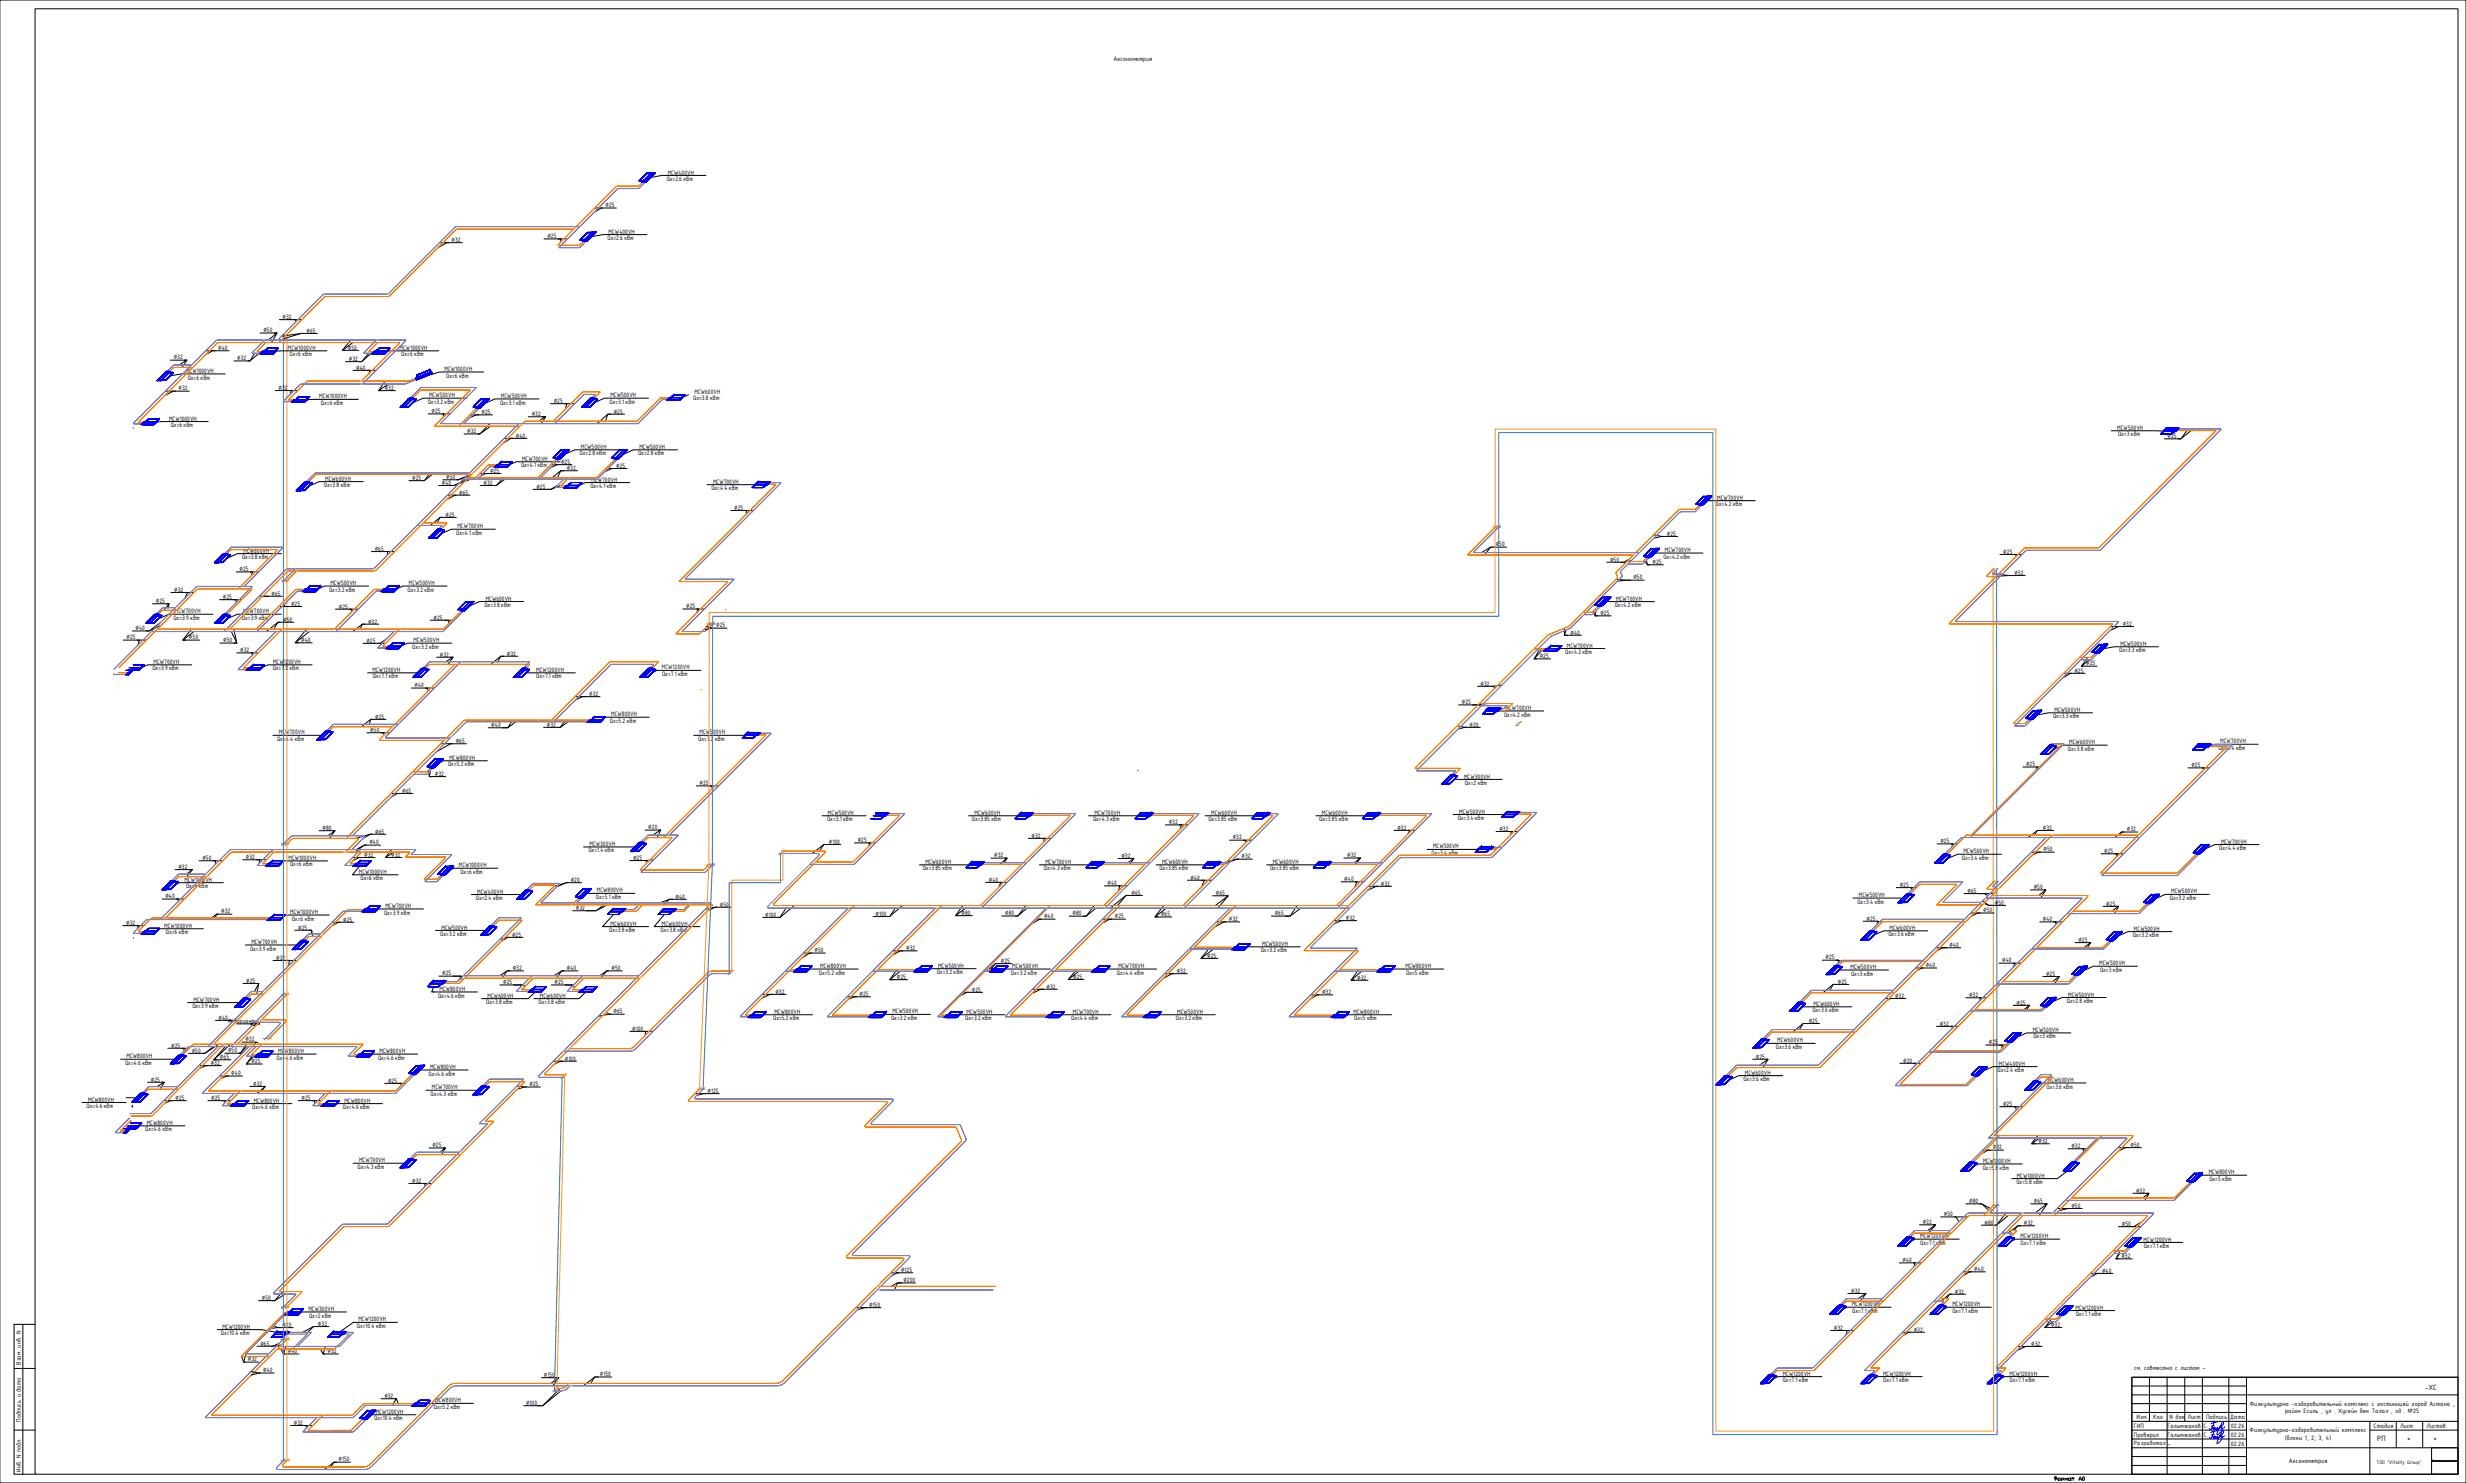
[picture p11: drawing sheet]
<svg xmlns="http://www.w3.org/2000/svg" width="1189mm" height="715mm" viewBox="0 0 1189 715" stroke-linecap="round" stroke-linejoin="round" font-family="sans-serif">
<defs><g id="words">
<text font-size="4.9" x="990" y="715">Формат А0</text>
<g font-size="4">
<text x="1169" y="670">-ХС</text>
<text x="1146" y="694">РП</text>
</g>
<g font-size="3.3">
<text x="537" y="29">Аксонометрия</text>
<text x="10" y="658" transform="rotate(-90 10 658)">Взам. инв. N</text>
<text x="1029" y="660">см. совместно с листом -</text>
<text x="1085" y="678">Физкультурно -оздоровительный комплекс с гостиницей город Астана ,</text>
<text x="1030" y="684">Изм.</text>
<text x="1038" y="684">Кол.</text>
<text x="1046" y="684">N док Лист</text>
<text x="1064" y="684">Подпись Дата</text>
<text x="1102" y="681">район Есиль , ул . Хусейн бен Талал , зд . №25</text>
<text x="10" y="685" transform="rotate(-90 10 685)">Подпись и дата</text>
<text x="1029" y="688">ГИП</text>
<text x="1045" y="688">Галымжанов С.</text>
<text x="1075" y="688">02.26</text>
<text x="1144" y="688">Стадия</text>
<text x="1157" y="688">Лист</text>
<text x="1170" y="688">Листов</text>
<text x="1029" y="693">Проверил</text>
<text x="1045" y="693">Галымжанов С.</text>
<text x="1075" y="693">02.26</text>
<text x="1085" y="690">Физкультурно-оздоровительный комплекс</text>
<text x="1102" y="694">(блоки 1, 2, 3, 4)</text>
<text x="1160" y="695">*</text>
<text x="1173" y="695">*</text>
<text x="1045" y="697">-</text>
<text x="1075" y="697">02.26</text>
<text x="1103" y="705">Аксонометрия</text>
<text x="10" y="709" transform="rotate(-90 10 709)">Инв. N подл.</text>
</g>
<text font-size="3.2" x="1029" y="696">Разработал</text>
<g font-size="3">
<text x="321" y="87">Qх=2.6 кВт</text>
<text x="322" y="84">MCW400VH</text>
<text x="292" y="100">⌀25</text>
<text x="293" y="113">MCW400VH</text>
<text x="218" y="117">⌀32</text>
<text x="264" y="115">⌀25</text>
<text x="293" y="116">Qх=2.6 кВт</text>
<text x="136" y="154">⌀32</text>
<text x="127" y="160">⌀50</text>
<text x="148" y="160">⌀65</text>
<text x="84" y="173">⌀32</text>
<text x="105" y="169">⌀40</text>
<text x="114" y="174">⌀32</text>
<text x="139" y="169">MCW1000VH</text>
<text x="140" y="172">Qх=6 кВт</text>
<text x="168" y="168">⌀50</text>
<text x="168" y="174">⌀32</text>
<text x="193" y="169">MCW1000VH</text>
<text x="193" y="172">Qх=6 кВт</text>
<text x="90" y="180">MCW1000VH</text>
<text x="172" y="178">⌀40</text>
<text x="214" y="179">MCW1000VH</text>
<text x="90" y="183">Qх=6 кВт</text>
<text x="215" y="182">Qх=6 кВт</text>
<text x="86" y="188">⌀32</text>
<text x="134" y="188">⌀32</text>
<text x="154" y="192">MCW1000VH</text>
<text x="185" y="188">⌀32</text>
<text x="207" y="191">MCW500VH</text>
<text x="242" y="192">MCW500VH</text>
<text x="294" y="191">MCW500VH</text>
<text x="335" y="190">MCW600VH</text>
<text x="155" y="195">Qх=6 кВт</text>
<text x="206" y="195">Qх=3.2 кВт</text>
<text x="241" y="195">Qх=3.1 кВт</text>
<text x="267" y="194">⌀25</text>
<text x="294" y="195">Qх=3.1 кВт</text>
<text x="334" y="193">Qх=3.8 кВт</text>
<text x="82" y="203">MCW1000VH</text>
<text x="208" y="199">⌀25</text>
<text x="232" y="200">⌀25</text>
<text x="256" y="201">⌀32</text>
<text x="296" y="199">⌀25</text>
<text x="82" y="206">Qх=6 кВт</text>
<text x="225" y="209">⌀32</text>
<text x="1021" y="207">MCW500VH</text>
<text x="249" y="211">⌀40</text>
<text x="1021" y="210">Qх=3 кВт</text>
<text x="1045" y="211">⌀25</text>
<text x="279" y="219">Qх=2.8 кВт</text>
<text x="280" y="216">MCW500VH</text>
<text x="308" y="219">Qх=2.8 кВт</text>
<text x="308" y="216">MCW500VH</text>
<text x="236" y="228">⌀25</text>
<text x="251" y="225">Qх=4.1 кВт</text>
<text x="252" y="222">MCW700VH</text>
<text x="270" y="224">⌀25</text>
<text x="273" y="227">⌀32</text>
<text x="297" y="225">⌀25</text>
<text x="157" y="232">MCW600VH</text>
<text x="199" y="231">⌀25</text>
<text x="213" y="234">⌀40</text>
<text x="215" y="231">⌀50</text>
<text x="233" y="234">⌀32</text>
<text x="285" y="232">MCW700VH</text>
<text x="344" y="233">MCW700VH</text>
<text x="156" y="235">Qх=3.8 кВт</text>
<text x="221" y="238">⌀65</text>
<text x="259" y="236">⌀25</text>
<text x="285" y="235">Qх=4.1 кВт</text>
<text x="343" y="236">Qх=4.4 кВт</text>
<text x="354" y="246">⌀25</text>
<text x="827" y="244">Qх=4.2 кВт</text>
<text x="828" y="241">MCW700VH</text>
<text x="215" y="249">⌀25</text>
<text x="220" y="258">Qх=4.1 кВт</text>
<text x="220" y="255">MCW700VH</text>
<text x="721" y="263">⌀50</text>
<text x="804" y="258">⌀25</text>
<text x="117" y="269">Qх=3.8 кВт</text>
<text x="117" y="266">MCW600VH</text>
<text x="181" y="265">⌀65</text>
<text x="802" y="269">Qх=4.2 кВт</text>
<text x="803" y="266">MCW700VH</text>
<text x="966" y="267">⌀25</text>
<text x="115" y="275">⌀25</text>
<text x="776" y="271">⌀50</text>
<text x="797" y="272">⌀25</text>
<text x="787" y="279">⌀50</text>
<text x="971" y="277">⌀32</text>
<text x="84" y="285">⌀32</text>
<text x="131" y="287">⌀65</text>
<text x="159" y="285">Qх=3.2 кВт</text>
<text x="159" y="282">MCW500VH</text>
<text x="197" y="285">Qх=3.2 кВт</text>
<text x="197" y="282">MCW500VH</text>
<text x="75" y="291">⌀25</text>
<text x="107" y="289">⌀25</text>
<text x="140" y="292">⌀25</text>
<text x="163" y="293">⌀25</text>
<text x="234" y="293">Qх=3.8 кВт</text>
<text x="234" y="289">MCW600VH</text>
<text x="331" y="293">⌀25</text>
<text x="778" y="293">Qх=4.2 кВт</text>
<text x="779" y="290">MCW700VH</text>
<text x="84" y="299">Qх=3.9 кВт</text>
<text x="84" y="296">MCW700VH</text>
<text x="117" y="299">Qх=3.9 кВт</text>
<text x="117" y="296">MCW700VH</text>
<text x="136" y="300">⌀50</text>
<text x="209" y="299">⌀25</text>
<text x="772" y="296">⌀25</text>
<text x="65" y="304">⌀40</text>
<text x="177" y="301">⌀32</text>
<text x="345" y="302">⌀25</text>
<text x="757" y="306">⌀40</text>
<text x="1023" y="302">⌀32</text>
<text x="61" y="308">⌀25</text>
<text x="91" y="308">⌀50</text>
<text x="108" y="310">⌀50</text>
<text x="145" y="309">⌀40</text>
<text x="177" y="310">⌀25</text>
<text x="199" y="309">MCW500VH</text>
<text x="1022" y="311">MCW500VH</text>
<text x="116" y="314">⌀32</text>
<text x="199" y="313">Qх=3.2 кВт</text>
<text x="212" y="316">⌀32</text>
<text x="244" y="316">⌀32</text>
<text x="742" y="317">⌀25</text>
<text x="755" y="315">Qх=4.2 кВт</text>
<text x="755" y="312">MCW700VH</text>
<text x="1022" y="314">Qх=3.3 кВт</text>
<text x="73" y="323">Qх=3.9 кВт</text>
<text x="74" y="320">MCW700VH</text>
<text x="132" y="323">Qх=7.2</text>
<text x="132" y="320">MCW1200VH</text>
<text x="140" y="323">кВт</text>
<text x="180" y="324">MCW1200VH</text>
<text x="259" y="324">MCW1200VH</text>
<text x="319" y="323">MCW1200VH</text>
<text x="1006" y="321">⌀25</text>
<text x="180" y="327">Qх=7.1 кВт</text>
<text x="259" y="327">Qх=7.1 кВт</text>
<text x="319" y="326">Qх=7.1 кВт</text>
<text x="1000" y="324">⌀25</text>
<text x="200" y="331">⌀40</text>
<text x="284" y="335">⌀32</text>
<text x="714" y="330">⌀32</text>
<text x="705" y="339">⌀25</text>
<text x="181" y="346">⌀25</text>
<text x="295" y="345">MCW800VH</text>
<text x="725" y="345">Qх=4.2 кВт</text>
<text x="726" y="342">MCW700VH</text>
<text x="990" y="346">Qх=3.3 кВт</text>
<text x="990" y="343">MCW500VH</text>
<text x="134" y="354">MCW700VH</text>
<text x="179" y="353">⌀50</text>
<text x="237" y="350">⌀40</text>
<text x="264" y="350">⌀32</text>
<text x="294" y="348">Qх=5.2 кВт</text>
<text x="337" y="354">MCW500VH</text>
<text x="708" y="350">⌀20</text>
<text x="134" y="357">Qх=4.4 кВт</text>
<text x="220" y="358">⌀65</text>
<text x="337" y="357">Qх=3.2 кВт</text>
<text x="998" y="359">MCW600VH</text>
<text x="1070" y="358">MCW700VH</text>
<text x="997" y="362">Qх=3.8 кВт</text>
<text x="1069" y="361">Qх=4.4 кВт</text>
<text x="216" y="369">Qх=5.2 кВт</text>
<text x="217" y="366">MCW800VH</text>
<text x="977" y="369">⌀25</text>
<text x="1056" y="370">⌀25</text>
<text x="210" y="374">⌀32</text>
<text x="706" y="375">MCW300VH</text>
<text x="194" y="382">⌀65</text>
<text x="337" y="378">⌀25</text>
<text x="706" y="378">Qх=2 кВт</text>
<text x="399" y="396">Qх=3.1 кВт</text>
<text x="399" y="393">MCW500VH</text>
<text x="469" y="396">Qх=3.85 кВт</text>
<text x="470" y="393">MCW600VH</text>
<text x="527" y="396">Qх=4.3 кВт</text>
<text x="528" y="393">MCW700VH</text>
<text x="583" y="396">Qх=3.85 кВт</text>
<text x="584" y="393">MCW600VH</text>
<text x="636" y="396">Qх=3.85 кВт</text>
<text x="637" y="393">MCW600VH</text>
<text x="703" y="395">Qх=3.4 кВт</text>
<text x="703" y="392">MCW500VH</text>
<text x="155" y="400">⌀80</text>
<text x="181" y="402">⌀65</text>
<text x="313" y="400">⌀20</text>
<text x="563" y="397">⌀32</text>
<text x="674" y="400">⌀32</text>
<text x="723" y="400">⌀32</text>
<text x="985" y="400">⌀32</text>
<text x="1025" y="401">⌀32</text>
<text x="178" y="407">⌀40</text>
<text x="284" y="408">MCW300VH</text>
<text x="400" y="407">⌀100</text>
<text x="414" y="406">⌀25</text>
<text x="497" y="404">⌀32</text>
<text x="594" y="405">⌀32</text>
<text x="935" y="406">⌀25</text>
<text x="1071" y="407">MCW700VH</text>
<text x="176" y="413">⌀32</text>
<text x="189" y="413">⌀32</text>
<text x="284" y="411">Qх=1.4 кВт</text>
<text x="479" y="413">⌀32</text>
<text x="541" y="413">⌀32</text>
<text x="599" y="414">⌀32</text>
<text x="649" y="413">⌀32</text>
<text x="690" y="412">Qх=3.4 кВт</text>
<text x="691" y="409">MCW500VH</text>
<text x="947" y="411">MCW500VH</text>
<text x="985" y="410">⌀50</text>
<text x="1014" y="411">⌀25</text>
<text x="1070" y="410">Qх=4.4 кВт</text>
<text x="86" y="419">⌀32</text>
<text x="98" y="414">⌀50</text>
<text x="119" y="414">⌀32</text>
<text x="139" y="414">MCW1000VH</text>
<text x="140" y="418">Qх=6 кВт</text>
<text x="221" y="418">MCW1000VH</text>
<text x="305" y="414">⌀25</text>
<text x="445" y="420">Qх=3.85 кВт</text>
<text x="446" y="416">MCW600VH</text>
<text x="503" y="420">Qх=4.3 кВт</text>
<text x="504" y="416">MCW700VH</text>
<text x="559" y="420">Qх=3.85 кВт</text>
<text x="560" y="416">MCW600VH</text>
<text x="612" y="420">Qх=3.85 кВт</text>
<text x="614" y="416">MCW600VH</text>
<text x="946" y="414">Qх=3.4 кВт</text>
<text x="89" y="425">MCW1000VH</text>
<text x="173" y="421">MCW1000VH</text>
<text x="174" y="424">Qх=6 кВт</text>
<text x="222" y="421">Qх=6 кВт</text>
<text x="275" y="425">⌀20</text>
<text x="477" y="425">⌀40</text>
<text x="574" y="424">⌀40</text>
<text x="648" y="425">⌀40</text>
<text x="90" y="428">Qх=6 кВт</text>
<text x="230" y="431">MCW400VH</text>
<text x="288" y="430">MCW800VH</text>
<text x="534" y="427">⌀40</text>
<text x="546" y="431">⌀65</text>
<text x="586" y="431">⌀65</text>
<text x="666" y="427">⌀32</text>
<text x="916" y="427">⌀25</text>
<text x="949" y="430">⌀65</text>
<text x="980" y="429">⌀50</text>
<text x="1047" y="431">MCW500VH</text>
<text x="80" y="433">⌀40</text>
<text x="186" y="438">MCW700VH</text>
<text x="229" y="434">Qх=2.4 кВт</text>
<text x="287" y="433">Qх=5.1 кВт</text>
<text x="326" y="433">⌀40</text>
<text x="347" y="437">⌀50</text>
<text x="895" y="435">Qх=3.4 кВт</text>
<text x="896" y="432">MCW500VH</text>
<text x="962" y="436">⌀50</text>
<text x="1015" y="436">⌀25</text>
<text x="1046" y="434">Qх=3.2 кВт</text>
<text x="107" y="440">⌀32</text>
<text x="140" y="441">MCW1000VH</text>
<text x="141" y="444">Qх=6 кВт</text>
<text x="185" y="441">Qх=3.9 кВт</text>
<text x="278" y="439">⌀32</text>
<text x="369" y="442">⌀100</text>
<text x="422" y="441">⌀100</text>
<text x="464" y="441">⌀80</text>
<text x="485" y="441">⌀80</text>
<text x="503" y="443">⌀40</text>
<text x="517" y="441">⌀80</text>
<text x="537" y="443">⌀25</text>
<text x="560" y="442">⌀65</text>
<text x="592" y="444">⌀32</text>
<text x="615" y="441">⌀65</text>
<text x="649" y="443">⌀32</text>
<text x="900" y="444">⌀25</text>
<text x="956" y="440">⌀50</text>
<text x="985" y="444">⌀40</text>
<text x="61" y="446">⌀32</text>
<text x="79" y="447">MCW1000VH</text>
<text x="144" y="448">⌀25</text>
<text x="165" y="444">⌀25</text>
<text x="213" y="448">MCW500VH</text>
<text x="294" y="449">Qх=3.8 кВт</text>
<text x="294" y="446">MCW600VH</text>
<text x="318" y="449">Qх=3.8 кВт</text>
<text x="319" y="446">MCW600VH</text>
<text x="911" y="448">MCW600VH</text>
<text x="1029" y="449">MCW500VH</text>
<text x="80" y="450">Qх=6 кВт</text>
<text x="121" y="455">MCW700VH</text>
<text x="212" y="451">Qх=3.2 кВт</text>
<text x="247" y="451">⌀25</text>
<text x="608" y="456">MCW500VH</text>
<text x="910" y="451">Qх=3.6 кВт</text>
<text x="1002" y="454">⌀25</text>
<text x="1028" y="452">Qх=3.2 кВт</text>
<text x="121" y="458">Qх=3.9 кВт</text>
<text x="393" y="459">⌀50</text>
<text x="437" y="458">⌀32</text>
<text x="582" y="462">⌀25</text>
<text x="608" y="459">Qх=3.2 кВт</text>
<text x="940" y="456">⌀40</text>
<text x="133" y="463">⌀32</text>
<text x="247" y="468">⌀32</text>
<text x="273" y="468">⌀40</text>
<text x="295" y="468">⌀50</text>
<text x="395" y="467">MCW800VH</text>
<text x="452" y="466">MCW500VH</text>
<text x="483" y="464">⌀25</text>
<text x="488" y="467">MCW500VH</text>
<text x="539" y="467">MCW700VH</text>
<text x="678" y="467">MCW800VH</text>
<text x="880" y="462">⌀25</text>
<text x="892" y="467">MCW500VH</text>
<text x="928" y="466">⌀40</text>
<text x="965" y="464">⌀40</text>
<text x="1012" y="465">MCW500VH</text>
<text x="119" y="474">⌀25</text>
<text x="213" y="470">⌀25</text>
<text x="395" y="470">Qх=5.2 кВт</text>
<text x="432" y="472">⌀25</text>
<text x="452" y="470">Qх=3.2 кВт</text>
<text x="487" y="470">Qх=3.2 кВт</text>
<text x="517" y="472">⌀25</text>
<text x="538" y="470">Qх=4.4 кВт</text>
<text x="567" y="469">⌀32</text>
<text x="654" y="472">⌀32</text>
<text x="678" y="470">Qх=5 кВт</text>
<text x="892" y="470">Qх=3 кВт</text>
<text x="986" y="470">⌀25</text>
<text x="1012" y="468">Qх=3 кВт</text>
<text x="212" y="478">MCW800VH</text>
<text x="243" y="474">⌀25</text>
<text x="267" y="474">⌀25</text>
<text x="374" y="479">⌀32</text>
<text x="469" y="478">⌀25</text>
<text x="505" y="476">⌀32</text>
<text x="637" y="479">⌀32</text>
<text x="886" y="474">⌀25</text>
<text x="93" y="486">Qх=3.9 кВт</text>
<text x="93" y="483">MCW700VH</text>
<text x="211" y="481">Qх=4.6 кВт</text>
<text x="234" y="484">Qх=3.8 кВт</text>
<text x="235" y="481">MCW600VH</text>
<text x="260" y="484">Qх=3.8 кВт</text>
<text x="260" y="481">MCW600VH</text>
<text x="414" y="480">⌀25</text>
<text x="874" y="485">MCW600VH</text>
<text x="914" y="481">⌀32</text>
<text x="949" y="481">⌀32</text>
<text x="972" y="484">⌀25</text>
<text x="996" y="483">Qх=2.8 кВт</text>
<text x="997" y="480">MCW500VH</text>
<text x="105" y="491">⌀40</text>
<text x="296" y="488">⌀65</text>
<text x="373" y="492">Qх=5.2 кВт</text>
<text x="373" y="489">MCW800VH</text>
<text x="430" y="492">Qх=3.2 кВт</text>
<text x="430" y="488">MCW500VH</text>
<text x="465" y="492">Qх=3.2 кВт</text>
<text x="466" y="489">MCW500VH</text>
<text x="516" y="492">Qх=4.4 кВт</text>
<text x="517" y="489">MCW700VH</text>
<text x="567" y="492">Qх=3.2 кВт</text>
<text x="567" y="489">MCW500VH</text>
<text x="653" y="489">MCW800VH</text>
<text x="653" y="492">Qх=5 кВт</text>
<text x="874" y="488">Qх=3.6 кВт</text>
<text x="110" y="493">⌀&lt;варианты&gt;</text>
<text x="305" y="497">⌀100</text>
<text x="872" y="493">⌀25</text>
<text x="935" y="494">⌀32</text>
<text x="980" y="497">MCW500VH</text>
<text x="118" y="502">⌀32</text>
<text x="857" y="502">MCW600VH</text>
<text x="959" y="503">⌀25</text>
<text x="980" y="500">Qх=3 кВт</text>
<text x="83" y="505">⌀25</text>
<text x="92" y="507">⌀50</text>
<text x="110" y="507">⌀50</text>
<text x="134" y="508">MCW800VH</text>
<text x="183" y="508">MCW800VH</text>
<text x="856" y="506">Qх=3.6 кВт</text>
<text x="60" y="513">Qх=4.6 кВт</text>
<text x="61" y="510">MCW800VH</text>
<text x="102" y="513">⌀32</text>
<text x="106" y="510">⌀65</text>
<text x="121" y="512">⌀25</text>
<text x="133" y="511">Qх=4.6 кВт</text>
<text x="182" y="511">Qх=4.6 кВт</text>
<text x="207" y="515">MCW800VH</text>
<text x="272" y="511">⌀100</text>
<text x="847" y="510">⌀25</text>
<text x="918" y="512">⌀20</text>
<text x="964" y="514">MCW400VH</text>
<text x="73" y="521">⌀25</text>
<text x="112" y="518">⌀40</text>
<text x="187" y="522">⌀25</text>
<text x="207" y="518">Qх=4.6 кВт</text>
<text x="841" y="521">Qх=3.6 кВт</text>
<text x="841" y="518">MCW600VH</text>
<text x="963" y="517">Qх=2.4 кВт</text>
<text x="987" y="521">MCW600VH</text>
<text x="122" y="523">⌀32</text>
<text x="208" y="525">MCW700VH</text>
<text x="255" y="524">⌀25</text>
<text x="341" y="527">⌀125</text>
<text x="987" y="525">Qх=3.6 кВт</text>
<text x="42" y="534">Qх=4.6 кВт</text>
<text x="42" y="531">MCW800VH</text>
<text x="85" y="530">⌀25</text>
<text x="102" y="530">⌀25</text>
<text x="122" y="531">MCW800VH</text>
<text x="145" y="530">⌀25</text>
<text x="166" y="531">MCW800VH</text>
<text x="208" y="528">Qх=4.3 кВт</text>
<text x="966" y="533">⌀25</text>
<text x="122" y="535">Qх=4.6 кВт</text>
<text x="165" y="535">Qх=4.6 кВт</text>
<text x="70" y="545">Qх=4.6 кВт</text>
<text x="71" y="542">MCW800VH</text>
<text x="983" y="551">⌀32</text>
<text x="208" y="553">⌀25</text>
<text x="961" y="554">⌀32</text>
<text x="999" y="553">⌀32</text>
<text x="1027" y="553">⌀50</text>
<text x="172" y="563">Qх=4.3 кВт</text>
<text x="173" y="560">MCW700VH</text>
<text x="956" y="564">Qх=5.8 кВт</text>
<text x="956" y="561">MCW1000VH</text>
<text x="972" y="568">MCW1000VH</text>
<text x="1065" y="566">MCW800VH</text>
<text x="1065" y="569">Qх=5 кВт</text>
<text x="199" y="570">⌀32</text>
<text x="972" y="571">Qх=5.8 кВт</text>
<text x="1030" y="575">⌀32</text>
<text x="949" y="580">⌀80</text>
<text x="981" y="580">⌀65</text>
<text x="937" y="586">⌀50</text>
<text x="999" y="582">⌀50</text>
<text x="927" y="590">⌀32</text>
<text x="957" y="590">⌀80</text>
<text x="976" y="590">⌀32</text>
<text x="1023" y="591">⌀50</text>
<text x="926" y="597">MCW1200VH</text>
<text x="926" y="600">Qх=7.1 кВт</text>
<text x="974" y="597">MCW1200VH</text>
<text x="974" y="600">Qх=7.1 кВт</text>
<text x="1033" y="598">MCW1200VH</text>
<text x="1033" y="601">Qх=7.1 кВт</text>
<text x="917" y="608">⌀40</text>
<text x="1023" y="606">⌀32</text>
<text x="434" y="613">⌀125</text>
<text x="436" y="618">⌀200</text>
<text x="952" y="613">⌀40</text>
<text x="1013" y="613">⌀40</text>
<text x="892" y="623">⌀32</text>
<text x="942" y="623">⌀32</text>
<text x="126" y="626">⌀50</text>
<text x="419" y="630">⌀150</text>
<text x="893" y="630">MCW1200VH</text>
<text x="941" y="630">MCW1200VH</text>
<text x="149" y="632">MCW300VH</text>
<text x="149" y="635">Qх=2 кВт</text>
<text x="893" y="633">Qх=7.1 кВт</text>
<text x="941" y="633">Qх=7.1 кВт</text>
<text x="1001" y="631">MCW1200VH</text>
<text x="1001" y="634">Qх=7.1 кВт</text>
<text x="107" y="640">MCW1200VH</text>
<text x="136" y="640">⌀20</text>
<text x="153" y="639">⌀32</text>
<text x="172" y="640">Qх=10.4 кВт</text>
<text x="173" y="637">MCW1200VH</text>
<text x="884" y="641">⌀32</text>
<text x="923" y="642">⌀32</text>
<text x="989" y="639">⌀32</text>
<text x="106" y="643">Qх=10.4 кВт</text>
<text x="126" y="648">⌀65</text>
<text x="139" y="652">⌀40</text>
<text x="158" y="652">⌀32</text>
<text x="979" y="649">⌀32</text>
<text x="119" y="656">⌀32</text>
<text x="127" y="661">⌀40</text>
<text x="262" y="664">⌀150</text>
<text x="289" y="663">⌀150</text>
<text x="859" y="663">MCW1200VH</text>
<text x="908" y="663">MCW1200VH</text>
<text x="969" y="663">MCW1200VH</text>
<text x="860" y="666">Qх=7.1 кВт</text>
<text x="908" y="666">Qх=7.1 кВт</text>
<text x="969" y="666">Qх=7.1 кВт</text>
<text x="185" y="674">⌀32</text>
<text x="210" y="676">MCW800VH</text>
<text x="254" y="677">⌀100</text>
<text x="181" y="681">MCW1200VH</text>
<text x="209" y="679">Qх=5.2 кВт</text>
<text x="142" y="687">⌀32</text>
<text x="180" y="685">Qх=10.4 кВт</text>
<text x="163" y="704">⌀150</text>
</g>
<text font-size="2.6" x="1146" y="706">ТОО &quot;Vitality Group&quot;</text>
</g></defs>
<g fill="none" stroke="#000" stroke-width=".48">
<path d="M0 0h1189v715h-1189M17 4h1168v706h-1168zM1028 664h157v46h-157zM1028 676h55M1028 672h157M1028 668h55M1036 664v21M1045 664v46M1053 664v21M1062 664v46M1075 664v46M1083 664v46"/>
<path d="M1185 664h-157v46M1028 698h157M1028 694h55M1028 685h157M1028 689h55M1028 681h55M1143 689h42M1143 685v25M1155 685v13M1168 685v13M1028 706h55M1028 702h55"/>
</g>
<path d="M11 638v72M17 638h-10v72h10M7 660h10M7 689h10" fill="none" stroke="#000" stroke-width=".48"/>
<!-- layer: 0 -->
<path d="M1067 686l-1 3-1-1M1067 688h1v1h-1v-1M1067 690l-1 3h-1M1067 692h1v1h-1v-1v1M1068 687h-2M1068 691l-2 1M1069 685l-3 1M1069 689l-3 1M1073 688h-2h-1h1a3 3 0 0 1-2 4v-2l3-5a4 4 0 0 1-3 4v-1v1h-1v-1M1073 692l-2 1-1-1h1a2 2 0 0 1-1 3l-1 1 3-7a4 4 0 0 1-3 4v-1v1h-1v-1" fill="none" stroke="#00f" stroke-width=".48"/>
<g fill="none" stroke="#000" stroke-width=".48">
<path d="M170 637l-8 6M126 641l10 1M1172 698h13v12h-13zM1173 704h.1M1174 704h.1M1175 704h.1M1176 704h.1M1177 704h.1M1177 704h1M1178 704h.1M1178 704h1M1179 704h.1"/>
<path d="M1180 704h.1M1181 704h.1M1182 704h.1M1183 704h-1M1183 704h.1M1184 704h.1M1185 704h.1"/>
</g>
<!-- layer: M-EQPM-IDEN -->
<g fill="none" stroke="#000" stroke-width=".48">
<path d="M340 85h-21l-5 1M312 113h-21l-6 1M158 169h-25M212 169h-25M233 179h-21l-4 2M109 180h-22l-5 1M173 192l-25 1M225 192h-21l-5 2M260 192h-21l-5 2M313 192h-22l-5 2M332 190l-3 2M100 203h-24"/>
<path d="M298 217h-21l-5 2M327 217h-22l-5 2M1018 208h25M175 232h-21l-5 2M270 223h-21l-3 1M304 233h-22l-3 1M341 234h23M239 255h-21l-5 2M823 241h23M136 267h-22l-5 2M798 267h23M103 296h-22l-5 2"/>
<path d="M136 296h-22l-5 2M178 282h-22l-2 2M215 282h-21l-3 2M252 290h-21l-5 2M774 290h24M218 310h-21l-3 1M752 313h22M1041 312h-22l-5 1M92 320h-21l-3 2M150 320h-21l-3 2M177 324h24M254 324h23"/>
<path d="M338 323h-21l-3 1M132 354h23M313 346h-21l-1 1M334 354h25M722 343h22M1009 344h-21l-6 1M1016 359h-21l-5 2M1089 359h-22l-2 1M235 367h-21l-3 1M701 376h23M396 393h22M467 393h24"/>
<path d="M525 393h23M581 393h24M634 393h24M701 393h24M158 415h-21l-1 1M173 417l-3 5h22M240 418h-21l-2 2M281 408h25M443 417h24M501 417h24M557 417h24M611 417h23"/>
<path d="M688 409h24M965 412h-21l-5 2M1089 407h-21l-5 2M108 425h-22l-2 2M182 438h22M227 431h24M283 431h23M893 433h24M1065 431h-21l-5 2M98 448h-21l-1 1M118 455h25M159 441h-22l-1 1"/>
<path d="M210 448h24M296 441l-6 6h23M320 441l-5 6h22M602 456h25M929 449h-21l-5 2M1047 449h-21l-5 2M209 475l-1 3h22M258 478l-3 3h-23M282 478l-3 3h-22M390 467h24M471 467h-23M485 467h21"/>
<path d="M534 467h24M672 467h24M886 467h24M1030 466h-21l-5 2M90 483h25M368 489h24M449 489h-23M463 489h21M512 489h24M559 489h27M649 489h22M869 485h24"/>
<path d="M998 498h-21l-5 2M1015 481h-21l-5 2M58 510h26M131 508h21M179 508h22M203 516h23M851 503h24M860 518h-22l-5 3M982 514h-21l-5 2M40 531h21M61 529h5M119 532h22"/>
<path d="M162 532h22M205 525h25M1006 522h-22l-2 1M67 543h22M170 561h25M975 561h-21l-3 1M997 564l-5 4h-22M1083 566h-21l-2 2M945 597h-22l-2 1M993 597h-21l-3 1M1030 599h22M145 632h22"/>
<path d="M170 637h22M912 630h-22l-2 1M960 630h-21l-2 1M997 632h22M105 641h21M206 676h22M878 663h-21l-2 2M927 663h-22l-2 2M988 663h-22l-2 2M179 682h22"/>
</g>
<!-- layer: P-PIPE-IDEN -->
<g fill="none" stroke="#000" stroke-width=".48">
<path d="M212 117h4M216 117l-5 2M216 117h7M262 115h7M269 115h2l-1 2M269 115h5M287 100h3M290 100l-4 3M290 100h7M135 154h6M141 154h2l-1 1M141 154h4"/>
<path d="M82 174h7M89 174h1l-4 2M89 174h1l-2 3M99 169h5M104 169h-2l-3 2M104 169h6M113 174h7M123 170l-2 4h-1M125 160h7M126 169l-5 5h-1M132 160h2l-5 4M132 160h2l-3 5"/>
<path d="M146 161l-10 2M146 161l-10 1M146 161h7M166 169h7M167 174h6M169 164l-4 5h1M170 165l-5 4h1M170 178h7M177 178h1v2M177 178h4M178 170l-4 4h-1M180 169l-6 5h-1"/>
<path d="M80 189h4M84 189l-5 2M84 189h7M133 188h7M140 188v2M140 188h4M184 188h7M186 184l-3 4h1M187 185l-4 3h1M206 199h7M213 199h1v2M213 199h4"/>
<path d="M227 200h4M231 200l-5 1M231 200h6M265 195h7M272 195h1v2M272 195h5M294 200h-1l-1 3M294 200h-1l-5 4M294 200h7M224 209h6M236 204l-5 5h-1M236 206l-5 3h-1"/>
<path d="M243 211h4M247 211h-1l-4 3M247 211h7M255 201h7M262 201h1l-3 2M262 201h1l-2 3M1043 211h7M1054 207l-3 4h-1M1057 207l-6 4h-1M197 232h7M207 228l-2 4h-1M209 229l-5 3"/>
<path d="M211 234h7M214 231h6M216 239h4M220 239l-5 2M220 239h7M225 230l-5 1M226 230l-8 4M227 229l-7 2M227 231l-9 3M231 228h4M231 234h7M235 228l-3 1"/>
<path d="M235 228h6M242 230l-3 4h-1M243 231l-4 3h-1M257 236h7M266 224h3M269 234l-3 2h-2M269 224l-4 1M269 224h7M271 234l-5 2h-2M272 227h-2l-1 3M272 227h-2l-5 4M272 227h6"/>
<path d="M292 226h4M296 226l-4 1M296 226h6M213 249h-1l-1 3M213 249h-1l-4 4M213 249h7M352 246h7M359 246h1v2M359 246h4M797 258l5 1M802 259h-5M802 259h7"/>
<path d="M114 276h7M121 276h1l-1 2M121 276h4M179 266h7M186 266h1v2M186 266h4M720 264l-6 2M720 264h-1l-3 4M720 264h6M775 271h6M779 279l7 1M786 269l-3 2h-2"/>
<path d="M786 280h-6M786 280h7M787 270l-6 1M793 270l1 2h1M794 270v2h1M795 272h7M963 277h7M964 267h7M970 277l-9 1M970 277h6M971 267h1v2M971 267h4"/>
<path d="M74 291h6M80 291h2l-1 2M80 291h2l-3 3M82 286h7M89 286h1l-1 2M89 286h5M106 289h7M113 289h1v1M113 289h3M125 287h4M127 287h2M129 287h7"/>
<path d="M134 292h5M135 300h-1l-2 3M135 300h-1l-6 4M135 300h7M137 292h2M139 292h7M162 294h7M169 294h1l-1 1M169 294h4M207 299h7M214 299h2v2M214 299h5"/>
<path d="M329 293h7M336 293h1l-1 3M336 293h4M768 295l1 2h1M769 295v2h1M770 297h7M59 308h7M64 304h7M66 308h1v3M66 308h5M77 300l-5 4h-1M78 301l-6 3h-1"/>
<path d="M90 308h6M92 303l-4 5h2M93 304l-5 4h2M106 310h7M112 304l2 6h-1M113 303l1 7h-1M114 315h7M121 315h1l-1 1M121 315h3M144 310h7M148 303l-6 7h2M149 304l-7 6h2"/>
<path d="M175 310h7M176 301h-1l-1 2M176 301h-1l-5 3M176 301h7M182 310h4M186 308l-3 2h-1M210 317h7M217 317h1l-3 2M217 317h1l-2 3M243 316h-2l-1 3M243 316h-2l-4 4M243 316h7"/>
<path d="M341 302l3 1M344 303h-4M344 303h6M741 318h6M742 313l-2 5h1M743 314l-3 4h1M754 303v3h2M755 304l-1 2h2M756 306h6M1006 317l-3 4h1M1007 318l-4 3h1M1017 302h5"/>
<path d="M1022 302l-5 2M1022 302h7M198 332h7M205 332h1v1M205 332h5M277 336h5M282 336h-1l-3 1M282 336h7M703 340h7M710 340h6M712 331h7M718 339l-8 1"/>
<path d="M719 331l2 1M724 330l-5 1M995 324h3M998 324l-4 3M998 324h7M1004 321h7M177 353h7M179 347l-1 2M179 347l-5 3M179 347h7M184 353h1v1M184 353h4"/>
<path d="M213 358h5M218 358l-8 4M218 358h7M235 351h7M246 348l-1 3h-3M250 347l-5 4h-3M262 351h7M273 347l-3 4h-1M274 348l-4 3h-1M703 350l4 1M707 351h-4M707 351h7"/>
<path d="M207 371v3h1M208 371l-1 3h1M208 374h7M336 379h6M342 379h1v1M342 379h5M975 370h7M982 370v1M982 370h2M1055 370h7M1062 370h1l-1 1M1062 370h3"/>
<path d="M189 382h3M192 382l-4 2M192 382h7M562 398h7M569 398h1l-1 2M569 398h4M84 419h7M91 419h2l-3 2M91 419h2l-3 3M96 415h7M103 415h1v2M103 415h4"/>
<path d="M117 414h7M124 414h1v2M124 414h4M154 400h7M161 400h1l-4 3M161 400h1l-3 4M170 413h4M174 413l-4 2M174 413h7M177 407h-1l-5 4M177 407l-5 2M177 407h6"/>
<path d="M179 402l-5 3M179 402l-7 2M179 402h7M187 413h7M189 409l-3 4h1M190 411l-4 2h1M304 415h6M310 415h2M311 400h7M315 414l-5 1M318 400h1l-4 3M318 400h1l-2 4"/>
<path d="M398 407h-1l-2 3M398 407h-1l-5 4M398 407h7M412 406h7M419 406v2M419 406h3M478 414h7M485 414h1l-2 2M485 414h1l-4 3M496 404h7M503 404v2M503 404h4"/>
<path d="M539 414h7M546 414h1l-3 2M546 414h1l-2 3M593 405h6M597 414l-7 2M597 414l-7 3M597 414h7M599 405h2l-1 1M599 405h5M648 414h7M655 414h1l-3 2M655 414h1l-3 3"/>
<path d="M672 400h7M679 400h1l-1 2M679 400h3M721 401h7M728 401h1l-1 2M728 401h4M934 407h7M941 407v1M941 407h3M979 411h5M983 400h-1l-1 3M983 400h-1l-4 4"/>
<path d="M983 400h7M984 411l-4 1M984 411h6M1013 411h7M1020 411h1l-1 2M1020 411h4M1024 401h-1l-1 1M1024 401h-1l-3 3M1024 401h7M78 433h7M85 433h1v2M85 433h4"/>
<path d="M274 425l-6 2M274 425l-7 2M274 425h6M276 439h7M292 435l-5 4h-4M293 436l-6 3h-4M324 433l-5 2M324 433h-1l-3 3M324 433h7M345 437l-4 2M345 437l-5 1M345 437h7"/>
<path d="M379 438l-3 4h-1M383 436l-7 6h-1M432 438l-3 4h-1M435 436l-6 6h-1M464 436l-3 5h1M466 438l-5 3h1M475 425h7M482 425h1l-1 3M482 425h4M494 436l-3 5h-1M495 438l-4 3h-1M527 436l-3 6h-2"/>
<path d="M528 438l-4 4h-2M532 427h7M539 427h1l-1 2M539 427h4M544 432h-1l-4 4M544 432h-1l-8 6M544 432h7M561 436l-4 6h1M562 438l-5 4h1M572 424h7M579 424h2l-2 4M579 424h5"/>
<path d="M585 432h6M591 432h1l-6 4M591 432h1l-5 6M625 436l-3 5h-2M627 438l-5 3h-2M647 425h6M653 425h1l-1 3M653 425h4M660 427h4M664 427l-5 2M664 427h7M914 428h7"/>
<path d="M921 428h1l-1 1M921 428h3M947 431h7M954 431h3l1 1M954 431h7M956 434l3 2h1M956 435l4 1M960 436h7M979 429h7M986 429l-3 3M986 429l-2 4M1014 437h7"/>
<path d="M1021 437l-3 2M1021 437l-2 3M59 446h7M66 446h1l-1 2M66 446h3M105 441h-1v1M105 441l-4 2M105 441h7M142 448h7M149 448h1v2M149 448h1l1 3M160 444h4"/>
<path d="M164 444l-4 2M164 444h7M245 452l-3 2M245 452l-4 1M245 452h7M368 442h7M387 459h4M391 459l-5 3M391 459h7M421 442h7M430 458h5M435 458h-1l-4 2"/>
<path d="M435 458h7M462 441h7M483 441h7M499 443h3M502 443l-4 2M502 443h7M515 442h7M532 443h4M536 443l-5 2M536 443h7M558 442h7M583 457l-4 5h1"/>
<path d="M585 457l-6 5h1M586 444h5M591 444l-5 3M591 444h7M613 441h7M643 444h4M647 444l-4 1M647 444h7M898 444h7M905 444v2M905 444h2M933 457h5"/>
<path d="M938 457h-2l-2 1M938 457h7M950 440h5M955 440l-5 2M955 440h6M983 444h7M990 444h1v2M990 444h4M1000 454h7M1007 454h1l-3 3M1007 454h1l-2 3M117 474h7"/>
<path d="M124 474h1l-2 4M124 474h1l-1 5M132 463h6M138 463h2l-1 2M138 463h5M212 470h6M218 470h4l-1 3M218 470h4l1 2M241 475h7M246 468h-2l-3 2M246 468h-2l-2 3M246 468h6"/>
<path d="M248 475h4l-2 1M248 475h4h1M266 475h7M272 468h-1l-4 2M272 468h-1l-3 3M272 468h7M273 475h3l-1 2M273 475h3l1 1M293 468l-4 2M293 468l-3 3M293 468h7M367 479h5"/>
<path d="M372 479l-5 2M372 479h7M431 472h7M433 467l-4 5h2M434 468l-5 4h2M464 478h3M467 478l-4 2M467 478h7M481 464h-1l-2 3M481 464h-1l-4 4M481 464h7M498 477h5"/>
<path d="M503 477h-1l-4 2M503 477h7M516 472h7M519 467l-4 5h1M520 468l-5 4h1M561 469h5M566 469l-5 3M566 469h6M580 462h7M632 479h4M636 479h-1l-4 3M636 479h7"/>
<path d="M653 472h7M655 467l-4 5h2M657 468l-6 4h2M879 463h6M885 474h-1l-2 3M885 474h-1l-5 4M885 474h6M885 463h1v1M885 463l3 1M924 467h3M927 467l-3 1M927 467h7"/>
<path d="M964 464h7M971 464v2M971 464h3M985 471h7M992 471h1l-3 2M992 471h1l-3 3M104 492h7M111 492l1 1M111 492h3M114 493h7l2 2M123 493h-2h4h-4M292 488l2 1"/>
<path d="M294 489l-6 1M294 489h7M304 497h6M310 497h1v2M310 497h5M408 480h5M413 480l-4 2M413 480h7M870 493h-1l-2 3M870 493h-1l-5 4M870 493h7M909 481h3"/>
<path d="M912 481l-3 1M912 481h7M934 495h6M940 495h1v1M940 495h4M948 481h7M955 481l-1 2M955 481h3M971 485h6M977 485h2l-3 2M977 485h2l-2 2M81 505h7"/>
<path d="M88 505h1v2M88 505h3M91 508h7M96 514h4M100 514l-4 1M100 514h7M103 504l-4 4h-1M104 511h7M106 503l-7 5h-1M106 519h4M108 508h7M109 504l-6 7h1"/>
<path d="M110 519l-4 1M110 519h7M111 503l-8 8h1M117 502h7l1 1M119 504l-3 4h-1M119 503l-3 5h-1M120 513h6M122 508l-3 5h1M122 509l-3 4h1M124 502l-2 2M267 511h4M271 511h-1l-3 2"/>
<path d="M271 511h7M845 510h7M852 510l-4 3M852 510l-2 5M916 512h7M923 512h1l-1 2M923 512h3M957 504h7M964 504h1v2M964 504h4M71 522h7M78 522h1l-3 2"/>
<path d="M78 522h1l-2 3M79 530h4M83 530l-4 2M83 530h7M100 530h7M107 530h1l1 1M107 530h4M120 524h7M127 524h1l-2 2M127 524h1l-4 3M144 530h7M151 530l1 2"/>
<path d="M151 530h4M185 522h7M192 522h1v1M192 522h4M249 523l5 1M254 524l-5 1M254 524h6M335 527h5M340 527l-4 1M340 527h7M964 533h7M971 533h1v2"/>
<path d="M971 533h4M207 553h7M214 553h1l-3 2M214 553h1l-2 3M956 554h3M959 554l-4 2M959 554h7M981 551h7M982 547l-3 4h2M983 549l-4 2h2M997 554h7M1004 554h1l-1 1"/>
<path d="M1004 554h3M1021 553h4M1025 553l-4 2M1025 553h7M197 570h7M204 570h1v2M204 570h4M1028 575h7M1035 575h1l-3 2M1035 575h1l-2 4M925 590h7M932 590h1l-3 3"/>
<path d="M932 590h1l-3 4M936 586h6M942 586h1l1 3M942 586h7M948 580h7M955 580l4 3M955 580l5 3M955 590h7M967 585l-4 5h-1M968 586l-6 4M974 591h-1l-2 2M974 591h-1l-5 3"/>
<path d="M974 591h7M979 580h7M986 580h1l-6 5M986 580h1l-4 6M992 582h5M1004 582h-7l-5 2M1021 591h7M1028 591h4M1033 588l-5 3M429 613h4M433 613l-4 2M433 613h7"/>
<path d="M435 618h-2l-2 4M435 618h-2l-3 2M435 618h6M916 609h6M922 609h1v1M922 609h4M946 613h4M950 613l-4 2M950 613h7M1008 614h4M1012 614l-5 2M1012 614h7"/>
<path d="M1021 607h7M1022 604l-2 3h1M1022 603l-2 4h1M125 627h6M132 639l3 1M135 640h-5M135 640h6M136 622l-4 5h-1M138 624l-6 3h-1M152 639l-4 4M152 639l-6 3M152 639h7"/>
<path d="M413 630h5M418 630l-5 1M418 630h7M891 623h7M898 623h2l-4 3M898 623h2l-3 4M941 624h-1l-2 2M941 624h-1l-4 3M941 624h7M987 640h7M989 636l-3 4h1M990 637l-4 3h1"/>
<path d="M117 654v2h1M118 656h7M119 652l-2 4h1M124 649h7M135 647l-4 2M135 650l2 3M136 648l-5 1M137 653h7M138 649l-1 4M154 650l2 3M156 653h7M157 649l-1 4"/>
<path d="M883 641h6M889 641h1v2M889 641h5M917 642h4M921 642l-3 2M921 642h7M973 649h5M978 649l-5 2M978 649h6M121 661l4 1M125 662l-4 1M125 662h7"/>
<path d="M184 674h7M191 674l1 3M191 674l-2 3M252 677h7M261 664h7M268 664h1l-3 3M268 664h1l-2 4M270 669l-8 8h-3M270 670l-8 7h-3M288 664h-1l-2 3M288 664h-1l-6 4M288 664h7"/>
<path d="M140 687h7M147 687l1 1M147 687h4M162 705h-1l-2 2M162 705h-1l-5 3M162 705h7"/>
</g>
<!-- layer: P-PIPE-CNTR -->
<g fill="none" stroke="#ff8000" stroke-width=".48">
<path d="M298 90h10h-10M308 89l2-1-2 1M310 87v1M220 111l-32 32 32-32M221 110h55h-55M269 118l7-7-7 7M269 118h10h-10M276 110h1M277 110l20-20-20 20M277 110l-1 1M280 118l2-2-2 2M282 116h.1"/>
<path d="M187 143h-30h30M82 179l1-2-2 2M84 177h9h-9M92 178l-25 25 25-25M93 177h.1M93 177l-1 1M105 165l-12 12 12-12M124 169l4-4-4 4M127 169h-3h3M127 165h-22h22M127 165h2M128 165h.1"/>
<path d="M134 165h-5h5M134 165h1M135 165h-1M138 161h1M138 162l-3 3 3-3M139 161l-1 1M139 160l17-17-17 17M139 160l-1 2M181 169h-3h3M182 165h-47h47M182 165h1M182 165l-4 4 4-4"/>
<path d="M192 165h-9h9M193 165l-18 18 18-18M139 192l9-8-9 8M142 193h-3h3M148 184h25h-25M173 184h2M175 183l-1 1M175 184h22h-22M199 192l4-4-4 4M201 182l-4 2 4-2M203 188h23h-23M227 188l-17 17 17-17"/>
<path d="M230 197l-9 8 9-8M230 196v1M281 189l-14 14 14-14M281 189h8h-8M286 192l3-3-3 3M319 192h4h-4M323 192h.1M69 203h-2h3M210 205h10h-10M220 205h2M221 205h.1M222 205h28h-28"/>
<path d="M250 205h1M251 205l-1 1M253 203l-2 2 2-2M253 203h14h-14M267 203h1M267 203h.1M268 203h39h-39M307 203l11-11-11 11M1049 208h19h-19M149 232l3-3-4 4M153 229h74h-74M226 230h.1"/>
<path d="M227 229h.1M227 229l-2 2M227 229h1M228 228l22-22-22 22M228 228l-1 1M229 230h-3h3M229 230h1M229 230h.1M235 224l-6 6 6-6M236 224h4h-4M240 224h.1M259 230h-29h29"/>
<path d="M259 230h1M260 230h-1M269 221l-9 9 9-9M269 221h.1M271 234l3-3-3 3M271 234h2h-2M273 234h1M274 230h-14h14M274 230h1M274 230v1M287 230h-12h12M297 221l-9 9 9-9"/>
<path d="M370 233h4h-4M374 234l-46 46 46-46M204 252l-23 23 23-23M204 252h1M204 252l21-21-21 21M204 252h.1M212 255l3-3-3 4M215 252h-10h10M720 254h2M721 254h.1M721 253l-1 2M722 253l-2 2"/>
<path d="M810 245h7h-7M818 245l1-2-1 2M820 243h-1M109 267l2-2-2 2M133 265h-21h21M134 265l-19 19 19-19M137 280h2M138 276l-27 27 27-27M139 279l4-3-4 3M139 279l-1 2M140 275h2h-2M142 275h2"/>
<path d="M143 275v1M180 275h-36h36M708 267l13-13-13 13M779 276l5-5-5 5M780 278l-16 17 16-17M780 278l-1-2 1 2M784 271h1M785 270l2-2-2 2M785 270l-1 1M787 268h-79h79M787 268h.1M788 267l21-21-21 21"/>
<path d="M788 267l-1 1M792 271h-7h7M792 270l2-1-2 1M794 268v1M961 275l-3 3 3-3M961 274h.1M961 274v1v-1M962 278h-4h4M962 278h.1M963 277l13-13-13 13M963 277l-1 1M977 264h35h-35"/>
<path d="M1012 264l56-56-56 56M76 296l2-2-2 3M79 294h6h-6M85 294h.1M85 294l-8 8 8-8M86 293l-1 1M95 284l-9 9 9-9M109 296l12-12-12 13M115 284h-19h19M115 284h1M115 284h.1M121 284h-5h5"/>
<path d="M147 284h-4h5M180 284l-18 19 18-19M185 284h-4h5M223 294l-9 9 9-9M328 280h23h-23M343 300l-2 1M351 281l-25 24 25-24M763 295h4h-3M764 295l-2 1M768 295l3-3-3 3M771 292h.1M75 304l-18 18 18-18"/>
<path d="M76 303h.1M77 302l-2 2M110 303h-34h34M110 303h1M111 303h.1M123 303h-12h12M123 303h1M124 303l18-19-19 19M136 303h-12h12M136 303h1M136 303v1M161 303h-24h24"/>
<path d="M161 303h1M162 303h-1M185 311l8-8-8 8M187 311h-2h3M192 303h-30h30M192 303h2M193 303h.1M213 303h-19h19M294 319l-28 28 28-28M294 319h23h-23M317 319l-3 3 3-3M326 306h11h-11"/>
<path d="M341 301h2M342 301l-5 4 5-4M342 301h.1M740 313h.1M740 313l6-7-6 7M740 313h-1M746 313h-6h6M746 313h.1M747 306l9-4-9 4M757 302l5-6-5 6M940 300l22-22-22 22M1003 317h.1"/>
<path d="M1003 317l15-16-15 16M1003 317h-1M1008 317h-5h5M1011 314l-3 3 2-2M1018 301h-78h78M62 324h-4h4M117 322l19-18-19 18M118 322h2h-2M120 322h1M205 322v1M207 320l-2 2 2-2M207 320h11h-11"/>
<path d="M218 320h2M219 320h.1M220 320h35h-35M253 322v1M255 320l-2 2 2-2M314 322v1M713 339h1M713 339h.1M714 339l25-26-25 26M714 339l-1 1M729 339h-15h15M729 339l-3 3 3-3"/>
<path d="M729 339h.1M159 352l1-2-2 3M161 350h28h-28M183 356l6-5-6 5M183 357h31h-31M189 350h.1M190 350l29-30-29 30M190 350l-1 1M214 357h.1M214 357l-15 15 15-15M215 356l-1 1M224 347l-9 9 9-9"/>
<path d="M224 347h42h-42M266 347h1M266 347h.1M267 347h17h-17M284 347h1M365 354h4h-4M369 354l-49 49 49-49M722 342h.1M725 342h-3h3M732 348h1M733 348l-1 1M971 348l31-31-31 31"/>
<path d="M971 349h5h-5M979 346l-2 2 1-1M990 359l-1 1M994 359h-4h4M1064 360h9h-9M199 372l-32 32 32-32M199 372h.1M205 372h-6h6M206 372l2-2-2 2M208 370h.1M682 370l31-30-31 30M682 370h22h-22"/>
<path d="M701 374h.1M704 370l-3 4 3-4M427 393h.1M433 393h-6h6M496 393h1M516 393h-19h19M516 393l-23 23 23-23M554 393h1M575 393h-20h20M575 393l-22 23 22-23M610 393h1M613 393h-2h2"/>
<path d="M614 393l-23 23 23-23M664 393h.1M687 393h-23h23M688 393l-23 23 23-23M731 392h.1M738 392h-7h7M111 411l-11 11 11-11M127 416l5-5-5 5M127 416h2h-2M129 416h1M132 411h-20h20M132 411h1"/>
<path d="M132 411h.1M137 407h2M139 406l-1 1M140 405l-1 1 1-1M165 411h-32h32M165 411h3M166 404h-24h24M166 404h2M167 410v1M167 404h.1M169 416l5-5-5 5M169 416h3h-3"/>
<path d="M172 416h.1M173 404h-5h5M173 405l-6 5 6-5M174 411h-6h6M174 411h1M174 411h.1M196 413l1-2-1 2M197 411h-22h22M215 413h-19h19M309 419l15-15-15 15M310 406h.1M312 404l-2 2 2-2"/>
<path d="M319 404h-6h6M319 404h1M320 403v1M324 404h-4h4M339 419h-30h30M341 417h2M342 417l-2 2 2-2M342 416l-1 2M377 410h1M377 410h2h-2M378 410l-1 1M393 415h1"/>
<path d="M394 415l4-4-4 4M394 415l-1 1M397 410h-18h18M411 415h-17h17M412 415l22-22-22 22M473 417h.1M473 417h19h-19M492 417h1M492 417l-19 19 19-19M493 416l-1 1M531 417h.1M531 417h21h-21"/>
<path d="M552 417h.1M552 417l-19 19 19-19M553 416l-1 1M587 417h.1M587 417h3h-3M590 417h.1M590 417l-19 19 19-19M591 416l-1 1M640 417h1M641 417h23h-23M664 417h.1M664 417l-19 19 19-19"/>
<path d="M665 416l-1 1M674 412l-23 24 23-24M675 412h43h-43M718 409h1M719 412l2-3-2 3M721 409h-2h2M721 409h1M722 409l16-16-16 16M722 409h-1M939 412h-1M948 403l-9 9 9-9M948 402h2h-2"/>
<path d="M950 402h1M951 402l43-43-43 43M951 402h-1M951 402h37h-37M988 402h3M989 402v1M991 402h40h-40M1031 402h.1M1032 402l41-42-41 42M1032 402l-2 1M1060 411l-10 10 9-10M84 425h.1"/>
<path d="M86 423l-2 2 2-2M87 422h12h-12M99 423l-19 19 19-19M99 422h1M100 422l-1 1M168 439l-12 12 12-12M168 438h8h-8M176 438h.1M205 423l10-10-10 10M210 424h-5h5M211 423l2-1-2 1M213 421v1"/>
<path d="M255 429h.1M257 427l-2 2 2-2M258 436l10-9-10 9M258 436h17h-17M267 427h-9h9M275 436h1M276 436l3-3-3 3M276 436h.1M276 436h33h-33M280 432l-1 1M300 439h6h-6M307 439l2-3-2 3"/>
<path d="M309 436h1M310 436h-1M310 436h22h-22M324 439h1M329 439h-4h4M330 439l3-3-3 3M332 436h1M333 436h.1M333 436h10h-10M343 437l-33 33 33-33M373 436l20-20-20 20M411 436h-37h37"/>
<path d="M411 436h1M412 436l-1 1M453 436h-41h41M453 436h3M454 436v1M472 436h-16h16M472 436h1M473 436h.1M506 436h-33h33M506 436h1M506 436v1M532 436h-25h25"/>
<path d="M532 436h1M533 436h-1M539 436h-6h6M539 436h1M540 436l-1 1M570 436h-30h30M570 436h1M571 436h-1M595 436h-24h24M595 436h1M596 436v1M644 436h-48h48"/>
<path d="M644 436h2M645 436h-1M650 436h-4h4M650 436h.1M651 436l-2 1M921 431h.1M925 426l-4 5 4-5M934 436l9-10-9 10M934 436h21h-21M943 426h-17h17M955 436h1M956 436l3-4-3 4"/>
<path d="M956 436h-1M960 432h1M960 425h2M961 431l2-2-2 2M961 431l-2 1M961 425h.1M962 425l-4 3 3-3M963 429h-5h5M963 429h.1M964 428l25-25-25 25M964 428l-1 1M999 439h1"/>
<path d="M1000 439l7-7-7 7M1000 439l-1 1M1006 432h-45h45M1013 421l17-18-17 18M1031 439h-31h31M1032 439l3-4-3 4M1036 435h-1M1049 421h-36h36M67 449h2h-2M69 449h1M73 443l-6 6 6-6M74 442h5h-5"/>
<path d="M79 442h2M80 442h.1M81 442h49h-49M130 442h1M147 453l2-2-3 3M149 451h6h-6M155 451h.1M155 452l-27 26 27-26M156 451l-1 1M238 446l2-2-3 3M252 443h-11h11M576 457h.1"/>
<path d="M576 456l20-19-20 19M576 456v1M595 457h-19h19M595 457h1M629 458l20-21-20 21M655 458h-26h26M903 449h.1M907 444l-4 5 4-5M908 444h39h-39M947 444h1M948 444l7-8-7 8M948 444l-1 1"/>
<path d="M982 457h.1M982 456l17-16-17 16M982 456v1M1013 457h-31h31M1014 457l3-4-3 4M1018 453h-1M121 479h6h-6M127 479h.1M127 479l-24 24 24-24M128 478l-1 1M137 479h2M138 479l-1 1 1-1"/>
<path d="M139 478l-1 2M213 474h8h-7M222 474l1-2-1 2M224 471h.1M224 471h32h-32M225 471l27-27-27 27M225 471l-2 1M252 477l5-5-5 5M256 477h-4h5M256 471h1M257 471v1M257 471h23h-23"/>
<path d="M276 477l5-5-5 5M280 471h2M281 477h-5h5M281 471v1M282 471h26h-26M308 471h.1M308 472l-32 32 32-32M310 470l-2 2M343 468h8h-8M352 468h2M353 468h-2h2M353 467l-1 2"/>
<path d="M381 467h1M381 467l30-30-30 30M381 467l-1 1M384 467h-2h2M384 467h.1M423 467h1M423 467l31-30-31 30M423 467v1M442 467h-18h18M442 467h1M476 467h.1M476 467l30-30-30 30"/>
<path d="M476 467l-1 1M479 467h-3h3M479 467h.1M509 467h.1M509 467l30-30-30 30M509 467v1M528 467h-19h19M528 467h.1M646 467h.1M646 467l9-9-9 9M665 467h-19h19M665 467h1"/>
<path d="M873 479l-4 4 4-4M874 478h39h-39M886 465l2-1-2 2M889 463h39h-39M913 478h.1M914 478l14-14-14 14M914 478l-1 1M928 463h.1M929 463l18-18-18 18M929 463l-1 1M966 473h.1M966 473l16-16-16 16"/>
<path d="M966 473l-1 1M997 473h-31h31M998 473l3-3-3 3M1001 470h.1M119 481l2-2-2 2M126 491h1M127 491l10-11-10 11M127 491l-2 2M130 500l-1 1M131 499l7-6-7 6M137 491h-10h10M359 489l21-21-21 21"/>
<path d="M359 489h3h-3M362 489h.1M401 489l22-21-22 21M420 489h-18h19M454 489l21-21-21 21M457 489h-3h3M487 489l22-21-22 21M487 489h19h-19M506 489h.1M543 489l33-32-33 32M544 489h9h-9M553 489h.1"/>
<path d="M624 489l22-22-22 22M624 489h19h-19M643 489h1M854 498l-3 3 3-3M855 497h39h-39M869 483h-1M894 497h.1M895 497l18-18-18 18M895 497l-1 1M952 487h.1M952 486l13-12-13 12M952 486v1"/>
<path d="M984 487h-32h32M986 485l-2 1 2-1M88 508v1M93 503l-5 5 5-5M102 503h-8h8M102 503h1M103 503h.1M107 503h-4h4M107 503h1M107 504l-21 21 21-21M108 503l-1 1M114 503h-6h6"/>
<path d="M114 503h2M115 503l10-10-10 10M115 503h-1M122 503h-6h6M122 503h2M123 503v1M124 508h-2h3M126 503h-2h2M126 503h1M126 503l-4 5 4-5M126 503h.1M129 501h2"/>
<path d="M130 501l1-2-1 2M173 508h-3h4M175 503h-48h48M175 503l-5 5 5-5M199 517l-8 9 8-8M271 518h2M271 518h-8h8M273 517l-1 2M274 506l-11 11 11-11M275 505h.1M276 504l-2 2M303 505h-28h28"/>
<path d="M306 504l35-35-35 35M833 519h.1M837 515l-4 4 4-4M851 501h.1M877 515h-39h39M878 514l16-16-16 16M932 506h1M932 506l20-19-20 19M932 506v1M953 518h-1M964 506h-31h31M964 506l5-4-5 4"/>
<path d="M969 502h.1M984 519h5h-5M989 519l-27 28 27-28M69 527l2-2-2 2M72 525h14h-14M73 538h-10h10M86 525l-13 13 13-13M86 525h.1M101 525l22-21-22 21M101 526h14h-14M110 532l6-6-6 6M113 532h-3h3"/>
<path d="M115 526h2M116 526h.1M117 526h42h-42M153 532l6-6-6 6M156 532h-2h3M159 526h1M160 526h-1M160 526h30h-30M234 523l2-1-2 2M253 521h-17h17M333 531h94h-94M336 526l-4 4 4-4"/>
<path d="M336 525h2M337 525l-1 1 1-1M338 524l-2 2M427 532l-10 10 10-10M916 522l16-15-16 15M948 523h-32h32M948 522l4-4-4 4M982 521l2-2-2 2M61 545h-3h3M63 540l-5 5 5-5M199 559l2-2-3 2M201 556h21h-21"/>
<path d="M222 556h.1M222 557l-34 34 34-34M223 556l-1 1M234 540l19-18zM234 540h4h-4M238 541l-15 15 15-15M418 543h42h-42M461 544l3 5-3-5M463 550l-55 55 55-55M962 547h1h-1M963 547h1M964 547v1"/>
<path d="M964 547h48h-48M1012 547h2M1013 547v1M1014 547h14h-14M1028 548l-29 29 29-29M951 560l13-12-13 12M951 560h.1M998 578l-8 7 8-7M999 577h.1M999 577l-1 1M1001 560l12-12-12 12M1001 560h-1"/>
<path d="M1048 577h-49h49M1049 577l7-7-7 7M1056 569v1M165 592l-30 30 30-30M187 591h-21h21M921 596v1M923 595l-2 1 2-1M923 594h17h-17M940 595l-32 32 32-32M940 594h1M941 594l-1 1M949 586l-8 8 8-8"/>
<path d="M955 586h-5h5M955 586h2M957 585l-1 1M960 581h2M961 581l-4 4 4-4M962 580l-1 2M968 593h.1M968 593l7-7-7 7M968 593l-1 1M968 593h4h-4M969 596v1M972 593l-3 3 3-3"/>
<path d="M975 586h-18h18M975 586h2M975 586h.1M990 586h-13h13M990 586h1M990 585v1M1035 586h-44h44M1035 586l-16 17 16-17M409 606h26h-26M423 620h2M425 618l-3 3M435 607l-10 11 10-11"/>
<path d="M480 620h-55h55M1018 604l-32 31 32-31M1019 603h.1M1019 603l-1 1M1019 603h5h-5M1025 603l1-2-1 2M1027 600l-1 1M135 622h10h-10M137 630h2M138 633h1h-1M139 630l6-7-6 7M139 630h-1"/>
<path d="M139 633h.1M139 629l-1 2M422 621l-44 44 44-44M888 629h.1M890 627l-2 2 2-2M891 627h17h-17M907 628l-32 32 32-32M908 627h.1M908 627l-1 1M935 626h1M935 626l32-32-32 32M935 626l-1 1"/>
<path d="M936 626h3h-3M936 629h.1M939 626l-3 3 3-3M985 636l-22 23 22-23M986 636h.1M986 635l-1 1M986 636h5h-5M992 635l1-1-1 1M994 633l-1 1M116 654l21-21-21 21M130 654h-13h13M130 654h.1"/>
<path d="M130 654l-28 28 28-28M131 653l-1 1M133 651l-2 2 2-2M134 650h.1M134 650l-1 1M137 645h3M138 643h10M138 646l-4 4 4-4M139 645l-2 1M148 643l-7 7M161 650h-27h27M165 643h3"/>
<path d="M168 643l-7 7M902 659l32-32-32 32M902 659h4h-4M906 660l-3 3 3-3M963 659h4h-4M967 660l-3 3 3-3M175 677l-5 5 5-5M176 677h24h-24M200 677h.1M216 668l-37 38 37-38M268 669h1M268 669h2h-2"/>
<path d="M269 668l-1 2M271 669h-1h1M273 668l1-1-1 1M273 667h-54h54M273 667h3M274 667h.1M374 667h-98h98M855 663h-1M856 661l-1 2 1-2M874 660h-17h17M903 663h.1M964 663h.1"/>
<path d="M102 682h53h-53M149 689l6-7-6 7M149 689h4h-4M153 689h16h-9M155 682h2M156 682h-1M157 682h12h-12M170 689l5-6-5 6M137 705v1v-1M137 704h3M138 704l-1 1 1-1M139 703l-2 2"/>
<path d="M175 707h-38h38"/>
</g>
<g fill="none" stroke="#8080c0" stroke-width=".48">
<path d="M298 91h10h-10M308 91l3-3-3 3M311 87v1M219 109l-32 32 32-32M220 109h59h-59M270 119l9-9-9 9M270 119h9h-9M279 109h1M280 119l3-3-3 3M280 109l18-18-18 18M280 109l-1 1M283 116h.1"/>
<path d="M187 142h-31h31M80 179l3-3-3 3M84 176h8h-8M92 177l-28 27 28-27M92 176h.1M93 176l-1 1M104 164l-11 12 11-12M122 170l5-6-5 6M126 170h-4h4M127 164h-22h22M127 164h1M128 164h-1"/>
<path d="M133 164h-5h5M133 164h1M134 163v1M136 161h1M136 162l-2 1 2-1M138 160l18-18-18 18M138 160l-2 2M180 170h-4h4M181 164h-47h47M181 164h2M182 164l-7 6 6-6M195 164h-12h12"/>
<path d="M141 194h-4h5M145 185l-8 8 8-8M145 185h29h-29M174 185h2M175 185l21-21-21 21M175 185h.1M176 185h19h-19M198 192l5-5-6 5M202 183l-6 2 5-2M229 187h-26h26M231 197l-7 7 7-7M231 196v1"/>
<path d="M282 190h5h-5M285 192l2-2-2 2M320 193h2h-2M322 193h.1M69 204h-5h5M212 204l17-17-17 17M223 204h-10h10M223 204h1M224 204h-1M249 204h-25h25M249 204h2M250 204l-23 23 23-23"/>
<path d="M250 204h.1M267 204h-16h16M267 204h1M268 204l13-14-14 14M307 204h-39h39M308 204l11-11-11 11M1049 207h22h-21M148 232l4-4-5 5M152 228h74h-74M223 231l-22 22 22-22M223 231h1M224 230l-1 1"/>
<path d="M226 228h.1M226 228l-2 2 2-2M227 227l-1 1M230 231h-6h6M230 231h1M230 231h.1M236 225l-6 6 6-6M237 225h2h-2M239 225h.1M259 231h-28h28M259 231h1M260 231h.1"/>
<path d="M268 235l4-4-4 4M268 235h4h-4M270 221l-10 10 10-10M270 221h.1M271 231h-11h11M271 231h2M272 231h.1M272 235h1M288 231h-15h15M298 221l-10 10 10-10M370 233h1M376 233h-5h5"/>
<path d="M201 253l-20 21 20-21M201 253h1M201 253h.1M211 255l2-2-2 3M213 253h-11h11M722 254h2M723 253l-1 2M810 247h7h-7M817 246l4-3-4 3M821 243h.1M108 267l3-3-3 3M136 280h1"/>
<path d="M136 264h-24h24M136 264l-18 18 18-18M137 279l-1 2M138 275l-30 29 30-29M139 274h3h-3M142 274h1M142 275l-5 4 5-4M142 274v1M179 274h-36h36M330 279l46-46-46 46M354 279h-24h24M711 266l11-12-11 12"/>
<path d="M781 275l4-3-4 3M782 278l-18 18 18-18M782 278l-1-2 1 2M785 272h.1M785 272l5-5-5 5M790 266h-79h79M790 266h.1M791 266l19-19-19 19M791 266l-1 1M792 272h-7h7M792 272l3-3-3 3M796 268l-1 1"/>
<path d="M963 275l-2 1 2-1M963 274h.1M963 274v1v-1M965 277h-4h4M965 277h.1M966 276l10-11-10 11M966 276l-1 1M977 265h35h-35M1013 265l58-58-58 58M75 296l3-3-3 4M79 293h5h-5M84 293h1"/>
<path d="M84 293l-10 11 10-11M85 292l-1 1M95 283l-10 9 10-9M95 283h22h-22M108 296l13-13-13 14M117 283h2M118 282v1M119 283h2h-2M143 285l-19 19 19-19M147 285h-3h3M181 285l-19 19 19-19M184 285h-2h3"/>
<path d="M224 294h.1M344 300l-1 1M764 296h3h-3M764 296l-1 1M768 296l4-4-4 4M772 292h.1M943 299l22-22-22 22M1021 300h-78h78M72 305l-17 18 17-18M73 304h1M74 304l-2 1M107 304h-33h33"/>
<path d="M107 304h1M108 304h.1M124 304h-16h16M124 304h.1M124 304h9h-9M133 304h1M133 304v1M134 304h27h-27M161 304h2M162 304h.1M163 304h27h-27M182 312l8-7-8 7"/>
<path d="M187 312h-5h5M190 304h1M190 304v1M191 304h22h-22M207 319l-3 3 3-3M208 319h13h-13M214 304l10-10-10 10M221 319h2M222 319h.1M223 319h32h-32M255 319l-3 3 3-3M329 304l25-25-25 25"/>
<path d="M329 304h11h-11M343 301h2M344 301l-4 3 4-3M344 301h-1M741 314h.1M741 313l6-6-6 6M741 313l-1 1M745 314h-4h4M745 314h.1M748 307l9-4-9 4M757 303l6-6-6 6M1003 318h.1"/>
<path d="M1003 318l18-18-18 18M1003 318v1M1008 318h-5h5M1012 314l-4 4 3-3M61 325h-6h7M115 322l18-17-18 17M115 323h4h-4M119 323h1M204 322v1M252 322v1M294 320l-27 28 27-28M295 320h20h-20"/>
<path d="M313 322v1M315 320l-2 2 2-2M714 340h.1M714 340l26-26-26 26M714 340v1M727 340h-1M157 352l4-3-4 4M161 349h31h-31M186 355l6-6-6 6M186 356h30h-30M192 349h.1M193 348l29-29-29 29"/>
<path d="M193 348l-1 1M216 356h1M217 356l-17 17 17-17M218 355l-1 1M224 348l-6 7 6-7M225 348h41h-41M266 348h2M267 348h.1M268 348h16h-16M284 348h.1M366 353h6h-6M372 354l-49 48 49-48"/>
<path d="M723 342h.1M725 342h-2h2M726 340h-12h12M726 340l-1 1 1-1M726 340h1M726 340h.1M731 349h1M732 349l-1 1M971 350l32-31-32 31M972 350h4h-4M980 346l-3 4 3-3M988 359h1l-1 1"/>
<path d="M995 358h-5h5M1065 359h11h-11M199 374l-29 28 29-28M199 373h1M200 373l-1 1M205 373h-5h5M206 373l3-3-3 3M209 370h.1M683 371l31-30-31 30M700 374h-1M702 372h-19h19M702 372l-2 2 2-2"/>
<path d="M427 392h1M436 392h-8h8M497 392h1M518 392h-20h20M518 392l-22 23 22-23M555 392h.1M578 392h-23h23M578 392l-23 23 23-23M611 392h1M616 392h-4h4M616 392l-23 23 23-23M665 392h.1"/>
<path d="M690 392h-25h25M690 392l-23 23 23-23M732 392h.1M741 392h-9h9M111 410l-12 11 12-11M124 417l7-7-7 7M124 417h5h-5M129 417h.1M131 409h-19h19M131 409h1M132 409l-1 1M136 407h2"/>
<path d="M137 406v1M137 406l-1 1M140 403l-3 3 3-3M166 417l8-7-8 7M167 417h4h-4M168 409h-36h36M168 409h3M169 403h-28h28M169 403h2M170 409h.1M170 402v1M171 417h.1"/>
<path d="M173 409h-2h2M173 409h2M174 409v1M175 403h-4h4M176 403l-6 6 6-6M199 412h18h-18M200 409h-25h25M200 410l-1 2 1-2M218 412l-13 13 13-13M309 406h-1M312 403l-3 3 3-3M322 402h-9h9"/>
<path d="M322 402h1M323 402h.1M327 402h-4h4M342 417h2M343 417h.1M344 416l-1 2M375 411h2M376 411h2h-2M377 411l-1 1M390 417h1M391 416l4-4-4 4M391 416l-21 21"/>
<path d="M394 411h-16h16M411 417h-20h20M412 416l24-24-24 24M474 416h.1M474 416h21h-21M495 416h.1M495 416l-21 21 21-21M496 415l-1 1M531 416h1M532 416h22h-22M554 416h.1M554 416l-21 21 21-21"/>
<path d="M555 415l-1 1M588 416h.1M588 416h4h-4M592 416h1M592 416l-21 21 21-21M593 415l-1 1M641 416h.1M641 416h25h-25M666 416h1M666 416l-21 21 21-21M667 415l-1 1M675 413h44h-44"/>
<path d="M719 408h1M719 413l5-4-5 4M724 408h-4h4M724 408h.1M724 408l17-16-17 16M724 408v1M937 412l8-8-8 8M949 404h-3h3M949 404h1M950 403l45-44-45 44M950 403v1M950 404h35h-35"/>
<path d="M985 404h3M986 404h.1M988 404h43h-43M1031 404h1M1032 403l44-44-44 44M1032 403l-1 1M1061 411l-11 11 10-11M83 425h.1M86 422l-3 3 3-3M87 421h12h-12M98 422l-20 21 20-21M99 421h.1"/>
<path d="M99 421l-1 1M165 439l-10 11 10-11M175 439h-9h10M205 425h5h-5M211 425l3-3-3 3M214 421v1M254 429h-1M257 426l-3 3 3-3M261 435l9-9-9 9M270 426h-13h13M277 435h-16h16M277 435h1"/>
<path d="M278 435l2-2-2 2M278 435h.1M278 435h30h-30M281 432l-1 1M301 438h4h-4M306 438l3-3-3 3M308 435h1M309 435h.1M309 420l18-17-18 17M309 420h30h-30M309 435h23h-23M325 438h4h-4"/>
<path d="M330 438l3-3-3 3M332 435h1M333 435h.1M333 435h9h-9M340 420l3-3-3 3M408 438h-37h37M408 438h2M409 438h-1M450 438h-40h40M450 438h3M451 438h.1M473 438h-20h20"/>
<path d="M473 438h1M474 437l-1 1M504 438h-30h30M504 438h1M504 438h.1M532 438h-27h27M532 438h2M533 437v1M537 438h-3h3M537 438h.1M570 438h-33h33M570 438h1"/>
<path d="M571 437v1M593 438h-22h22M593 438h.1M644 438h-51h51M644 438h2M645 437v1M650 438h-4h4M650 438h1M652 437l23-23-23 23M652 437l-2 1M920 431h-1M925 425l-5 6 5-6"/>
<path d="M937 435l9-10-9 10M937 435h18h-18M946 425h-20h20M955 435h.1M955 435l1-1-1 1M957 433h1M958 432l4-4-4 4M958 432l-2 2M961 427l1-2-1 2M962 427h-1h1M962 425h2M962 427h1"/>
<path d="M963 425h.1M963 425h-1M964 426l22-22-22 22M964 426l-2 2M1003 433h-45h45M1013 422l18-18-18 18M1037 435h-1M1049 422h-35h35M64 450h5h-5M69 450h.1M70 443l-6 7 6-7M71 443h5h-5"/>
<path d="M76 443h2M78 443h-1M78 443h51h-51M129 443h1M146 453l3-3-4 4M149 450h5h-5M154 450h.1M154 450l-27 27 27-27M155 450h-1M236 446v1M240 443l-4 3 4-3M251 442h-10h10"/>
<path d="M251 443l-27 27 27-27M573 457h1M574 457l19-19-19 19M574 457l-1 1M595 457h-21h21M595 457h.1M632 457l18-19-18 19M654 457h-22h22M654 457l-10 11 10-11M902 449h.1M907 443l-5 6 5-6M908 443h39h-39"/>
<path d="M947 443h.1M947 443l8-8-8 8M947 443l-1 1M980 457h.1M980 457l16-16-16 16M980 457l-1 1M997 440h.1M997 440l7-7-7 7M997 440l-1 1M1014 457h-34h34M1019 453l-4 4 3-4M1031 440h-34h34"/>
<path d="M1032 440l4-5-4 5M121 478h5h-5M126 478h1M126 478l-26 26 26-26M127 477l-1 1M136 479h2M137 479l-2 1 2-1M137 478l-1 2M214 473h6h-6M223 471l-2 2 2-2M223 470h1M224 470l-1 1"/>
<path d="M249 478l7-8-7 8M255 478h-6h7M256 470h-32h32M256 470h1M257 470h-1M257 470h23h-23M274 478l7-7-7 7M280 478h-6h6M280 470h2M281 470v1M282 470h25h-25M307 470h1"/>
<path d="M309 469l34-33-34 33M309 469l-1 2M350 469h-6h6M351 469h1M352 469h-2h2M352 469l-1 1M379 468h.1M379 468l29-30-29 30M379 468l-1 1M383 468h-4h4M383 468h1M421 468h.1"/>
<path d="M421 468l30-30-30 30M421 468l-1 1M441 468h-20h20M441 468h1M474 468h.1M474 468l30-30-30 30M474 468l-1 1M478 468h-4h4M478 468h.1M507 468h.1M507 468l30-30-30 30M507 468l-1 1"/>
<path d="M527 468h-20h20M527 468h.1M643 468l-21 22 21-22M643 468h1M644 468h-1M664 468h-20h20M664 468h1M873 477l-6 6 6-6M874 477h38h-38M885 465l3-2-3 3M888 463h39h-39M912 477h1"/>
<path d="M913 477l14-14-14 14M913 477l-1 1M927 463h.1M928 463l18-19-18 19M928 463h-1M963 474h.1M963 474l16-16-16 16M963 474l-1 1M997 474h-34h34M998 474l4-4-4 4M1002 470h.1M118 481l3-3-3 3"/>
<path d="M122 494l-10 10 10-10M123 493h1M124 492l-2 2M129 500l-2 1M129 499l6-5-6 5M134 493h-10h10M135 480l-11 12 11-12M357 490l21-21-21 21M357 490h4h-4M361 490h1M399 490l21-21-21 21M419 490h-20h21"/>
<path d="M452 490l21-21-21 21M456 490h-4h4M485 490l21-21-21 21M485 490h20h-20M505 490h.1M541 490l32-32-32 32M541 490h11h-11M552 490h.1M622 490h20h-20M642 490h1M854 496l-4 5 4-5M855 496h39h-39"/>
<path d="M867 483h.1M894 496h.1M894 496l18-18-18 18M894 496l-1 1M950 487h.1M950 487l12-12-12 12M950 487h-1M984 487h-34h34M987 485l-2 2 2-2M87 508v1M91 505l-4 3 4-3M91 504h8h-8"/>
<path d="M99 504h2M100 504h.1M101 504h3h-3M104 504h1M105 504v1M111 504h-6h6M111 504h2M112 504h-1M119 509l4-4-4 4M120 504h-7h7M120 504h1M120 504v1"/>
<path d="M123 504h-2h2M123 504h1M123 504v1M124 509h-5h5M124 504h48h-48M127 501h2M128 501l1-2-1 2M172 505l-4 4 4-4M172 509h-4h5M200 517l-9 10 9-9M260 518l11-11-11 11M270 519h2"/>
<path d="M270 519h-10h10M272 507h.1M272 519l-2 1M273 505l35-34-35 34M273 505l-2 2M304 507h-32h32M306 506l36-36-36 36M832 519h.1M837 514l-5 5 5-5M850 501h-1M876 513h-38h38M877 513l16-16-16 16"/>
<path d="M930 507h.1M930 507l19-20-19 20M930 507l-1 1M954 518h-1M964 507h-34h34M965 507l5-5-5 5M970 502h.1M984 518h5h-5M989 518l-30 30 30-30M62 539l-6 7 6-7M63 537h9h-9M68 527l3-3-3 3"/>
<path d="M72 524h13h-13M73 536l12-12-12 12M85 524h1M86 523l19-18-19 18M86 523l-1 1M98 527l22-22-22 22M98 527h15h-15M107 533l6-6-6 6M112 533h-5h5M113 527h1M113 527h.1M114 527h42h-42"/>
<path d="M151 533l5-6-5 6M155 533h-4h5M156 527h1M157 527h-1M157 527h33h-33M233 523l3-3-4 4M236 520h16h-16M252 520l-21 21zM338 526l-3 3 3-3M338 525h2M339 525l-1 1 1-1M340 524l-2 2"/>
<path d="M430 530h-94h94M914 523l15-15-15 15M914 523h34h-34M949 523l4-5-4 5M981 521l3-3-4 3M60 546h-4h5M198 559l3-4-4 4M201 555h20h-20M221 555h.1M221 556l-34 33 34-33M222 555l-1 1M231 542h4h-4"/>
<path d="M235 542l-13 13 13-13M420 541l10-10-10 10M462 542h-41h41M466 549l-3-7 3 7M959 548h2h-2M961 548h1M962 548l-1 1M962 548h48h-48M1010 548h1M1011 548v1M1011 548h14h-14M1025 549l-29 29 29-29"/>
<path d="M950 560l11-11-11 11M950 560h.1M995 579l-5 5 5-5M996 579h.1M996 578l-1 1M999 560l12-11-12 11M999 560h.1M1048 579h-52h52M1048 578l9-8-9 8M1057 569v1M165 590l-33 33 33-33M186 590h-20h20"/>
<path d="M920 596l-1 1M923 593l-3 3 3-3M923 593h17h-17M940 594l-32 32 32-32M940 593h.1M941 593l-1 1M948 585l-7 8 7-8M958 585h-9h9M958 585h2M960 584l-1 1M962 581h2M962 581l-2 3 2-3"/>
<path d="M963 580l-1 2M965 594h1M965 594l9-9-9 9M965 594l-1 1M966 594h4h-4M968 596v1M970 595l-2 1 2-1M974 585h-14h14M974 585h2M975 585h-1M989 585h-13h13M989 585h2"/>
<path d="M990 584v1M1038 585h-47h47M1038 585l-19 19 19-19M411 604l54-54-54 54M425 620l13-14-13 14M425 620l-3 3M438 605h-26h26M1018 605l-31 32 31-32M1019 604h1M1019 604l-1 1M1020 604h4h-4M1024 604l3-3-3 3"/>
<path d="M1028 600l-1 1M132 624h10h-10M136 630h2M137 630h.1M137 633l-18 19 18-19M137 629l-1 2M138 633h.1M143 624l-6 6 6-6M423 622h2M479 622h-54h54M887 629h.1M890 626l-3 3 3-3"/>
<path d="M891 626h16h-16M907 627l-33 32 33-32M907 626h.1M908 626l-1 1M932 627h1M933 627l31-32-31 32M933 627l-1 1M933 627h4h-4M935 629h.1M937 627l-2 2 2-2M986 638l-23 22 23-22M986 637h1"/>
<path d="M987 637l-1 1M987 637h4h-4M992 637l3-3-3 3M995 633v1M129 652h-10h11M130 652l-1 1M133 649l-3 3 3-3M133 649h1M134 648l-1 1M134 649h29h-29M135 645h3M136 646l-2 2 2-2"/>
<path d="M138 645l-2 1M138 643h10M139 642h11h-11M144 649l6-7-6 7M148 643l-7 7M164 649l6-7-6 7M165 643h3M166 642h4h-4M168 643l-7 7M856 660l-3 3 3-3M874 659h-17h17M176 678l-5 5 5-5"/>
<path d="M177 677h22h-22M199 677h1M220 668h54h-54M266 670h2M267 670h2h-2M268 670l-1 1M271 670h-2h2M273 669l1-1-1 1M274 668h2M275 668h-1M276 668h99h-99M378 667l44-44-44 44"/>
<path d="M853 663h.1M899 660l33-32-33 32M899 660h5h-5M902 663h.1M904 661l-2 2 2-2M963 663h-1M963 660h1h-1M965 661l-2 2 2-2M99 683l30-30-30 30M146 690h6h-6M152 683h-53h53M152 683h2"/>
<path d="M153 683l-7 7 7-6M170 690h-18h18M170 683h-16h16M171 690l6-6-6 6M134 708h42h-42M135 705l-1 2 1-2M135 704h3M137 704l-2 1 2-1M138 703l-2 2M179 707l38-38-38 38"/>
</g>
<g fill="none" stroke="#6e8add" stroke-width=".48">
<path d="M298 91h.1M308 91h.1M219 109h1zM270 119h.1M279 119h1zM156 142h.1M187 142v-1zM83 176h1zM104 164h1zM122 170h.1M176 170h.1M195 164h1z"/>
<path d="M137 194h.1M145 185h.1M196 185h.1M203 187h.1M229 187h.1M281 190h1zM287 190h.1M319 193h1zM64 207h.1M213 204h.1M307 204h1zM1071 207h.1"/>
<path d="M152 228h.1M236 225h1zM268 235h.1M288 231h.1M376 233h.1M213 253h.1M810 247h.1M817 247v-1zM111 264h1zM136 264h.1M138 275l1-1zM179 274h2z"/>
<path d="M330 279h.1M354 279h.1M711 266h.1M781 276h.1M782 278h.1M792 272h.1M961 277h.1M976 265h1zM1012 265h1zM78 293h1zM95 283h.1M121 283h.1"/>
<path d="M143 285h1zM181 285h1zM767 296h1zM943 300h.1M1021 300h.1M182 312h.1M207 319h1zM213 304h1zM255 319h.1M329 304h.1M340 304h.1M747 307h1z"/>
<path d="M757 303h.1M1008 318h.1M55 325h.1M115 323h.1M294 320h1zM315 320h.1M161 349h.1M186 355v1zM224 348h1zM372 353h.1M725 342v-1zM972 350h.1"/>
<path d="M976 350h1zM989 359l1-1zM995 358h.1M1076 359h.1M205 373h1zM549 372h.1M702 372h.1M436 392h.1M518 392h.1M578 392h.1M616 392h.1M690 392h.1"/>
<path d="M741 392h.1M111 410l1-1zM124 417h.1M140 403h1zM167 417h.1M175 403h1zM199 412h.1M200 409h.1M217 412h.1M312 403l1-1zM327 402h.1M394 411l1 1z"/>
<path d="M411 417l1-1zM675 414v-1zM719 413h.1M945 404h1zM86 422l1-1zM165 439h1zM205 425h.1M210 425h1zM257 426h.1M261 435h.1M270 426h.1M305 438h1z"/>
<path d="M309 420h.1M329 438h1zM339 420h1zM342 435l1 1zM370 437l1 1-1-1zM925 425h1zM937 435h.1M946 425h.1M961 427h.1M1003 433h1zM1014 422h.1M1049 422h1z"/>
<path d="M64 452h.1M70 443h1zM149 450h.1M240 443l1-1zM251 442h.1M632 457h.1M654 457h.1M907 443h1zM1014 457h1zM1031 440h1zM121 478h.1M220 473h1z"/>
<path d="M249 478h.1M274 478h.1M342 470l2-1zM873 477h1zM888 463h.1M997 474h1zM134 493h1v1v-1zM399 490h.1M452 490h.1M485 490h.1M541 490h.1M622 490h.1"/>
<path d="M854 496h1zM984 487h1zM91 505v-1zM119 509h.1M168 509h.1M172 504h.1M260 518v1zM304 507l2-1zM837 514l1-1zM876 513h1zM964 507h1zM984 518h.1"/>
<path d="M989 518h.1M62 539h1zM71 524h1zM72 537l1-1zM98 527h.1M107 533h.1M151 533h.1M190 527h1zM236 520h.1M252 520h.1M335 529l1 1-1-1zM430 530h1l-1 1 1-1z"/>
<path d="M914 523h.1M948 523h1zM56 546h.1M201 555h.1M231 542h.1M235 542h.1M420 541v1h1h-1zM462 542h1zM466 549l-1 1zM959 548h.1M1025 548v1zM1048 579v-1z"/>
<path d="M165 590h1zM186 590l1-1zM923 593h.1M948 585h1zM970 594h.1M1038 585h.1M411 604v1h1h-1zM438 605h1l-1 1 1-1zM1024 604h.1M132 623v1zM137 633h1zM142 624h1z"/>
<path d="M890 626h1zM937 627h.1M991 637h1zM119 652h.1M150 642h.1M163 649h1zM170 642h.1M856 660l1-1zM874 659h.1M176 678l1-1zM217 669l3-1zM271 670l2-1z"/>
<path d="M375 668l3-1zM899 660h.1M904 660h.1M963 660h.1M964 660h.1M99 683h.1M146 690h.1M170 690h1zM170 683h1zM134 707l-1 1h1h-1zM176 708l3-1z"/>
</g>
<g fill="none" stroke="#ff7f00" stroke-width=".48">
<path d="M297 90h1zM308 90v-1zM220 111l1-1zM269 118h.1M279 118h1zM156 143h1zM187 143h1zM83 177h1zM105 165h.1M124 169h.1M178 169h.1M192 165h.1"/>
<path d="M139 193h.1M148 184h.1M197 184h.1M203 188h.1M226 188h.1M281 189h.1M289 189h.1M318 192h1zM67 203h.1M210 205h.1M253 203h.1M307 203h.1"/>
<path d="M1068 208h.1M152 229h1zM235 224h1zM271 234h.1M287 230h1zM374 233h.1M215 252h.1M809 246l1-1zM817 245h1zM111 265h1zM133 265h.1M138 276l2-1z"/>
<path d="M180 275h1zM708 267v1zM779 276h.1M780 278h.1M792 271v-1zM958 278h.1M976 264h1zM1012 264h.1M78 294h1zM95 284h1zM121 284h.1M142 284h1z"/>
<path d="M180 284h1zM328 280h.1M350 294h.1M351 280h.1M767 295h1zM185 311h.1M213 303h1zM294 319h.1M317 319h.1M326 306h.1M337 306v-1zM746 306h1z"/>
<path d="M756 302h1zM940 301h.1M1008 317h.1M1018 301h.1M58 324h.1M118 322h.1M207 320h.1M255 320h.1M338 332h.1M160 350h1zM183 356v1zM224 347h.1"/>
<path d="M369 354h.1M725 342h1zM971 349h.1M976 349l1-1zM990 359h.1M994 359h.1M1073 360h.1M205 372h1zM704 370h.1M433 393h.1M516 393h.1M575 393h.1"/>
<path d="M613 393h.1M687 393h.1M738 392h.1M111 411h1zM127 416h.1M140 405l2-1zM169 416h.1M173 404v1zM196 413h.1M197 411h.1M215 413h.1M309 419h.1"/>
<path d="M312 404h1zM324 404h.1M339 419h1zM397 410h1v1v-1zM411 415h1zM674 412h1zM718 412h1zM948 403v-1zM86 423l1-1zM168 439v-1zM205 424h.1M210 424l1-1z"/>
<path d="M257 427h1zM258 436h.1M267 427h.1M306 439h1zM329 439h1zM343 436v1zM373 436h1h-1zM925 426h1zM934 436h.1M943 426h.1M958 428v1zM1006 432h1z"/>
<path d="M1013 421h.1M1031 439h1zM1049 421h1zM67 449h.1M73 443l1-1zM149 451h.1M240 444l1-1zM252 443h.1M629 458h.1M655 458h.1M907 444h1zM1013 457h1z"/>
<path d="M121 479h.1M221 474h1zM252 477h.1M276 477h.1M341 469l2-1zM873 479l1-1zM888 464l1-1zM997 473h1zM137 491l1 1v1v-1zM402 489h.1M454 489h.1M487 489h.1"/>
<path d="M544 489h.1M624 489h.1M854 498l1-1zM984 487v-1zM93 503h1zM122 508h.1M170 508h.1M175 503h.1M263 517v1zM303 505l3-1zM837 515h1zM877 515l1-1z"/>
<path d="M964 506h.1M984 519h.1M989 519h.1M71 525h1zM73 538h.1M101 526h.1M110 532h.1M154 532h.1M190 526h1zM236 522v-1zM253 521h.1M332 530v1h1h-1z"/>
<path d="M427 531h1l-1 1 1-1zM916 523h.1M948 523v-1zM58 545h.1M63 540h.1M201 557v-1zM234 540h.1M238 540h.1M417 542v1h1h-1zM460 543l1 1zM464 549l-1 1zM962 547h.1"/>
<path d="M1028 547v1zM1048 577h1zM165 592l1-1zM187 591h1zM923 595v-1zM949 586h1zM972 593h.1M1035 586h.1M408 605v1h1h-1zM435 606l1 1h-1h1zM1024 603h1zM135 622h.1"/>
<path d="M137 633h1zM145 622v1zM890 627h1zM939 626h.1M991 636l1-1zM117 654h.1M148 643h.1M161 650h.1M168 643h.1M902 659h.1M906 659h.1M963 659h.1"/>
<path d="M967 659h.1M175 677h1zM216 668l3-1zM271 669l2-1zM374 667l4-2zM856 661l1-1zM874 660h1zM102 682h.1M149 689h.1M169 689h1zM169 682h1zM137 706l-1 1h1h-1z"/>
<path d="M175 707l4-1z"/>
</g>
<!-- layer: M-EQPM -->
<g fill="none" stroke="#00f" stroke-width=".48">
<path d="M308 87h.1M308 87h4zM308 87h4M308 87l4-3-4 3h4M308 87l4-3-4 3M308 87l4-3zM309 87h.1M309 88h.1M309 88h1M310 88h.1M310 87h2l4-3-4 3M310 87l4-3-4 3h2"/>
<path d="M310 87h.1M310 87v1M311 87h-1M311 87h.1M311 87h1M312 87h.1M312 87h-1M312 84l-4 3 4-3M312 84h4M312 84l-4 3 4-3h4l-4 3M312 84h.1M312 84l-4 3h2h-2z"/>
<path d="M312 84h4h-4M312 83h.1M312 83v1M312 87l4-3zM312 87h-4h4M312 83l4 1M312 87l4-3-4 3M313 84h.1M313 83h.1M314 84h2M314 84l-4 3 4-3M314 84h-2h2"/>
<path d="M314 83h.1M314 84h.1M314 83l-4 5 4-4M314 83h2l-5 5h-1M314 83v1M315 84h.1M315 83h.1M315 84l-3 3h-1zM316 84l-4 3 4-3M316 84h.1M316 84l-4 3M316 84h-4h4"/>
<path d="M316 84l-4 3zM316 83h.1M316 83l-5 5 5-5M316 83h-4M316 83l-5 5h-1h1h-1v-1M316 83h-2h2M280 116h.1M280 116l3-4-3 4h4M280 116l3-4-3 4 3-4h4h-4zM280 116h4M280 116h4zM280 116l3-4z"/>
<path d="M280 116l3-4-3 4M280 116l3-4-3 4h2zM281 116h.1M281 116h-1M282 116h2l3-4-3 4M282 116l3-4-3 4h2M282 116h.1M282 116h-1M283 116h.1M283 116l3-4h1l-3 4zM283 112l-3 4 3-4M283 112h4"/>
<path d="M283 112l-3 4 3-4h4l-3 4M283 112h.1M283 116h1M284 116h-4h3M284 116h-4h4M284 112h3M284 112h-1M284 116h-1M284 116l3-4-3 4M284 116h-4M284 112h.1M285 112h2"/>
<path d="M285 112l-3 4 3-4M285 112h-2h2M285 112h.1M285 112h1M286 112l-5 4zM286 112h1l-4 4h-2M286 112h1M286 112h-1M286 112h.1M287 112l-3 4 3-4M287 112h.1M287 112l-3 4z"/>
<path d="M287 112h-4h4M287 112l-4 4M287 112h-4M287 112l-4 4h-2h2h-2h1M287 112h-1h1M79 180l-3 3 3-3-3 3 3-3h2M79 180h2l-3 3 3-3M79 180l-3 3 3-3M79 180h4zM79 180h1M80 180l-4 3h4l3-3-3 3M80 180l-3 3h-1z"/>
<path d="M80 180h3l-3 3 3-3M80 180h3h-3M80 180l-4 3 4-3M80 180h3M80 180l-4 3zM80 180h.1M80 180h3zM80 180l3-1zM80 179h.1M80 179v1M80 179l-4 4M81 180h.1"/>
<path d="M81 179h.1M81 179l-1 1M81 179v1M81 180l1-1h-2h2h-2l-4 4M81 180h2l-3 3 3-3zM82 179h.1M82 179h-2l-4 4h1M82 179l-1 1M82 180h.1M83 180h.1M83 179h.1M83 179l-1 1"/>
<path d="M83 180l-3 3zM125 171l2-2-2 2M125 171h7M126 171l3-3-3 3M126 171h5zM126 170h.1M126 170v1M126 170l3-2zM126 171h.1M126 171h5h-5M126 171l3-3zM126 171l1-1h5l-1 1z"/>
<path d="M127 170h-1M127 169h6zM127 169l-2 2h7l1-2M127 170h.1M127 169h.1M127 170l-1 1M127 169l-2 2M128 169h5h-5l-2 2M128 169l-2 2M128 169h.1M128 168h.1M129 168h.1"/>
<path d="M129 168l-3 3zM129 168l-3 3M129 168h5h-5l-3 3M129 168h5h-5h5l-3 3 3-3zM129 168h5zM129 168h5h-5l-1 1zM131 171h-5h5M131 171h.1M131 171l3-3-3 3M131 170v1M131 170h.1M132 171h-1"/>
<path d="M132 171l1-2-1 2M132 170h.1M133 169h-5h5M133 169l1-1-1 1M133 169l-2 2M133 169h.1M133 169l-1 2M133 168h.1M134 168h-5h5M134 168l-3 3M134 168h-5h5h-5h5l-3 3h-5M134 168h.1"/>
<path d="M134 168l-3 2M134 168l-2 3M179 171l1-2-1 2M179 171h7M180 171l3-3-3 3M180 171h.1M180 171h5zM180 170h.1M180 170l3-2-3 3M180 170v1M180 171h5h-5M180 171l3-3z"/>
<path d="M180 171l1-1h5l-1 1zM180 169h7zM181 170h.1M181 170h-1M181 169h.1M181 170l-1 1M181 169h-1l-1 2M181 169h-1l-1 2h7l1-2M182 169l-2 2h5h-5M182 169h4h-4l-2 2M182 169l1-1h5h-5zM182 169h.1"/>
<path d="M182 168h.1M183 168h.1M183 168l-3 3zM183 168h5h-5l-3 3M183 168h5h-5h5l-3 3 3-3zM183 168l-3 3M183 168h5zM185 171h.1M185 171h-5h5M185 171l3-3-3 3M185 170v1M185 170h.1"/>
<path d="M186 171l1-2-1 2M186 170l-1 1M186 170h.1M186 169l-1 2h-5h5M186 169h-4h4M186 169l2-1-2 1M186 169h.1M186 169h1M186 169l-1 2M187 169h.1M187 168h.1M188 168h-5h5"/>
<path d="M188 168l-3 3M188 168h-5h5h-5h5l-3 3h-5M188 168h.1M188 168l-2 3M207 178h.1M207 178l-6 3 6-3M207 178l1 2M207 178l-6 3 6-3 1 2-6 3M207 178l1 2-1-2M207 179l1 1-6 3 6-3M207 179l-5 3 5-3M207 179v-1v1"/>
<path d="M207 179l1 1M207 179h.1M208 179h.1M208 180h.1M208 179l-8 3 8-3M208 179v1l-7 3-1-1M208 179v1M208 180l-7 3-1-1 1 1-1-1h1M208 180v-1v1M208 180l-7 3M76 183h1h-1M76 183h.1"/>
<path d="M76 183h4l3-3-3 3 3-3-3 3zM76 183h4M76 183h4h-4M76 183l4-3-4 3M76 183h2M77 183h.1M78 183h.1M78 183l4-4-5 4M78 183h-1M78 183l3-3-3 3M78 183h2h-2M79 183h.1"/>
<path d="M80 183h-4M80 183h.1M80 183l3-3-3 3M140 194l2-1-2 1M140 194h7M141 194h.1M141 194l3-3-3 3M141 194h5zM141 194h1M141 194h5h-5M142 194h4h-4M142 194h.1"/>
<path d="M142 193h6zM142 194h-1M142 193h.1M142 192h.1M142 192v1M142 193h5l-1 1h-4zM142 193v1M143 193h-1l-1 1M143 193h-1l-1 1h6l1-1M143 193h.1M143 193h5h-5l-1 1M143 193l-1 1"/>
<path d="M143 192h.1M144 191h.1M144 191h5h-5M144 191l-3 3M144 191h5h-5l-3 3M144 191l-3 3zM144 191h5zM144 191h5h-5l-1 2zM146 194h.1M146 194h-5h5M146 194h-4h4M146 194l3-3-3 3"/>
<path d="M147 194h.1M147 194l1-1-1 1M147 193h.1M148 193l-2 1h-4h4M148 193h-5h5M148 193l1-2-1 2M148 193h.1M148 193l-2 1M148 192h.1M148 193l-1 1M148 192v1M149 192h.1"/>
<path d="M149 191h.1M149 191h-5h5M149 191l-3 3M149 191h-5h5l-3 3h-4M149 191l-2 3M149 191l-3 3 3-3M193 196h2h-2M193 196h2M193 196h4M193 196h.1M193 196h4h-4M193 196l4-4-4 4"/>
<path d="M193 196h4l4-4-4 4 4-4-4 4zM193 196l4-3-4 3M193 196l4-3-4 3h2M194 196h.1M195 196h.1M195 196l4-4-4 4M195 196l4-3-4 3M195 196h2h-2M196 196h.1M197 193l-4 3 4-3M197 193h2M197 193h.1"/>
<path d="M197 193h4zM197 193l-4 3h4l4-3-4 3M197 193h1l-4 3h-1zM197 193h2l-4 3 4-3M197 192l-4 4zM197 192h4l-4 4 4-4M197 192h4h-4M197 192h.1M197 192h4zM197 192h4M197 192h3M197 196h.1"/>
<path d="M197 196l4-3-4 3M197 192h2h-2M197 192h2M197 192l-4 4M198 192h.1M199 193h2l-4 3 4-3zM199 192h.1M199 192h-2l-4 4h2M199 192h-1M200 192h.1M200 192h-1M200 182h.1"/>
<path d="M201 193h.1M201 193l-4 3zM201 193l-4 3 4-3M201 192h.1M201 182h.1M201 181h.1M201 181l1 2zM201 181l6-3-6 3 1 2M201 181l6-3-6 3M201 181l1 2M201 181l6-3zM201 181l6-3-6 3 1 1z"/>
<path d="M202 182h.1M201 182h1M202 182h-2M202 182h-1M202 183h.1M202 182v1M202 182l5-3-5 3v1M202 183l-1-2 1 2M202 182l6-2-6 3zM202 183l6-3zM202 183l6-3-6 3M208 180l-6 3 6-3"/>
<path d="M208 180l-6 3M208 180l-1-2 1 2M228 196h.1M228 196l4-4-4 4h4M228 196h4M228 196l4-3zM228 196h4zM229 196h.1M229 197h.1M230 197h-1M230 196l4-3-4 3h2M230 196h.1"/>
<path d="M231 196h.1M232 196h.1M232 196h-1M232 193l-4 3zM232 193h.1M232 193l-4 3h2h-2zM232 193l-4 3 4-3M232 193h4M232 193l-4 3 4-3h4l-4 3M232 192l-4 4zM232 192h4h-4M232 192h.1"/>
<path d="M232 192h4M232 196h-4h4M232 196l4-3-4 3M232 196h-4M233 192h.1M234 193h2l-4 3 4-3M234 193l-4 3 4-3M234 193h-2h2M234 193h2M234 192h.1M234 192l-4 5zM234 192h2l-5 5h-1l1-1"/>
<path d="M234 192h2M235 192h.1M235 193l-3 3h-1zM236 192h.1M236 193h.1M236 193l-4 3zM236 193l-4 3 4-3M236 192l-4 4zM236 192l-4 4M236 192h-4h4M236 192l-4 4 4-4M236 192h-4"/>
<path d="M236 192l-5 5h-1h1h-1v-1M236 192h-2h2M236 192l-5 5M280 196h2h-2M280 196h2M281 196h3M281 196h.1M281 196h3h-3M281 196l3-4-3 4M281 196h2M281 196l3-3-3 3M281 196h4"/>
<path d="M282 196h.1M282 196l5-4-5 4M283 196h.1M283 196l3-3-3 3M283 196h2h-2M284 193l-3 3 3-3-3 3 3-3h2M284 193h2l-3 3 3-3M284 193l-3 3 3-3M284 193h4zM284 193h1M284 193h1l-3 3h-1zM284 193l-3 3h4l3-3-3 3"/>
<path d="M284 193l-3 3M284 192l-3 4zM284 192h4l-4 4 4-4M284 192h4h-4M284 192h.1M284 192h4M284 196h.1M284 196h-3h3M285 196l3-3-3 3M285 196h.1M285 192h.1M285 192h-1"/>
<path d="M285 192l-5 4M286 192h.1M286 192h1h-2h2h-2l-5 4M286 193h2l-3 3 3-3zM286 192h1M287 192h-2l-5 4h2M287 192h-1M287 192h.1M288 193h.1M288 193l-3 3zM288 192h.1M288 192l-4 4 4-4"/>
<path d="M321 193l2-1-2 1M321 193h7M322 193h.1M322 193l3-3zM322 193l3-3-3 3M322 193h5h-5M322 193h5zM322 193h1M323 193v-1h5l-1 1zM323 193h.1M323 193h-1M323 192h.1"/>
<path d="M323 191h.1M324 192h.1M324 192h-1M324 192h-1l-2 1M324 192h-1l-2 1h7l1-1M324 192h5h-5l-2 1M324 192l1-2h5h-5zM324 192l-2 1M324 191h.1M325 190h.1M325 190h5h-5M325 190l-3 3"/>
<path d="M325 190h5h-5l-3 3M325 190h5zM327 193h.1M327 193h-5h5M327 193l3-3-3 3M328 193h.1M328 193l1-1-1 1M328 192l-1 1M328 192h.1M329 192l-2 1h-5h5M329 192h-5h5M329 192l1-2-1 2"/>
<path d="M329 192h-6h6M329 192h.1M329 192l-2 1M329 191h.1M329 192l-1 1M329 191v1M330 191h.1M330 190h.1M330 190h-5h5M330 190l-3 3M330 190h-5h5l-3 3h-5M330 190l-2 3"/>
<path d="M330 190l-3 3 3-3M68 205l1-2-1 2M68 205h6M69 205l2-3-2 3M69 205h.1M69 205h5zM69 205l3-3-3 3M69 204h.1M69 205h5h-5M69 205l3-3zM69 205l1-1h5l-1 1zM69 203h7z"/>
<path d="M69 203l-1 2h6l2-2M69 203h1M69 204h1M70 204h.1M70 203h.1M70 203h-1M70 204l-1 1M70 203h-1l-1 2M70 203l-1 2h5h-5M70 203h5h-5l-1 2M70 203l2-1h5h-5zM71 203h.1"/>
<path d="M72 202h.1M72 202l-3 3M72 202h5h-5l-3 3M72 202h5h-5h5l-3 3 3-3zM72 202h5zM74 205h-5h5M74 205h.1M74 205l3-3-3 3M74 205l2-2-2 2M75 204l-1 1M75 204h.1M75 203h-5h5"/>
<path d="M75 203l2-1-2 1M75 203h.1M75 203h1M75 203l-1 2h-5h5M76 203h.1M76 203l-2 2M76 203h-1M77 202h-5h5M77 202l-3 3M77 202h-5h5h-5h5l-3 3h-5M77 202h.1M270 217l-3 4 3-4"/>
<path d="M270 217h4M270 217l-3 4 3-4h4l-3 4M270 217h.1M270 217l-3 4h2h-2zM270 217h4h-4l-3 4zM271 217h.1M271 217h-1M271 217h3M272 217h2M272 217l-3 4 3-4M272 217h-2h2M272 217h.1"/>
<path d="M272 217h1M273 217l-5 4 4-4M273 217h1l-4 4h-2M273 217h-1M273 217h.1M273 217h1l-3 4h-1zM274 217l-3 4 3-4M274 217h.1M274 217l-3 4zM274 217h-4h4M274 217h-3M274 217l-4 4h-2h2h-2h1"/>
<path d="M274 217h-1h1M274 217l-4 4M298 217h.1M298 217l-3 4zM298 217l-3 4 3-4M298 217h4M298 217l-3 4 3-4-3 4 3-4h4l-3 4M298 217l-3 4h2h-2zM299 217l-4 4 4-4h3h-3l-4 4zM299 217h.1M299 217h3M300 217h.1"/>
<path d="M300 217l-3 4 3-4M300 217h-2h2M300 217h2l-3 4 3-4M301 217h.1M301 217l-5 4 5-4M301 217h2l-5 4h-2M302 217h.1M301 217h1l-3 4h-1zM302 217l-3 4 3-4M302 217l-3 4zM302 217h-3h3M302 217l-3 4"/>
<path d="M303 217l-5 4h-2h2h-2h1M303 217h-2h2M303 217h-4M303 217l-5 4M1042 209h.1M1042 209l3-3-3 3M1042 209h5h-5M1042 209h5zM1042 209h5l1-1-1 1zM1042 208h.1M1043 208h6h-6M1043 208l1-2h7l-2 2"/>
<path d="M1043 208h.1M1043 208h5h-5M1043 208l-1 1 1-1M1044 207h.1M1044 206l-1 2 1-2M1044 206h7M1044 206l-1 2M1045 206h.1M1044 206h.1M1045 206h5zM1045 206l-3 3M1045 206l-3 3 3-3"/>
<path d="M1045 206l-2 2M1045 206h5h-5M1045 206h4v1h-5zM1045 206h4h-4M1045 206l-1 1M1047 209h.1M1047 209h-5h5M1048 208h.1M1048 208h1M1049 207h.1M1049 208h.1M1049 206h-4h4"/>
<path d="M1049 206l-2 3zM1049 206h-4l-3 3h5h-5M1049 206v1M1050 206l-2 2M1050 206l-2 2h-5h5M1050 206h-5h5M1050 206h.1M1050 206l-3 3h-5h5M1050 206l-3 3 3-3M1050 207h.1M1050 206l-3 3M1050 207h-1"/>
<path d="M1051 206l-2 2h-1M1051 206l-2 2 2-2M143 237h2h-2M143 237h2M143 236h.1M143 236h4h-4M143 236l4-3-4 3M143 236h4zM143 236h4M143 236l4-3zM143 236l4-3-4 3h2zM143 236l4-3-3 3z"/>
<path d="M144 236h.1M145 237h.1M145 236h.1M145 236v1M145 236l4-3-4 3M145 236h2h-2M146 236h.1M147 233l-4 3 4-3-4 3 4-3h2M147 233h2l-4 3 4-3M147 233l-4 3 4-3M147 233h3zM147 233l-4 3h4l3-3-3 3"/>
<path d="M147 233h4l-4 3 4-3M147 233h4h-4M147 233h.1M147 233h4zM147 233l-4 3M147 236h.1M147 236h-4h4M147 236h-4M147 236l3-3-3 3M147 236l3-3zM147 232h2l-1 1M147 232h2h-2"/>
<path d="M147 232l-4 5M148 233h.1M148 233l1-1-4 5zM149 233h1l-3 3 3-3zM149 233h-1M149 232h.1M149 232h-2l-4 5h2M149 232l-1 1M150 233h.1M150 232h.1M150 232l-1 1M150 232v1"/>
<path d="M151 233l-4 3 4-3M151 233h.1M151 233h-4M238 225l2-1-2 1M238 225h7M239 225h.1M239 225l3-2-3 2M239 225h5zM239 225l3-2zM239 225h5h-5M240 224h6zM240 224l-2 1h7l1-1"/>
<path d="M240 224h.1M240 225h.1M240 225h-1M240 225h5h-1h-5zM240 224l-2 1M241 224h5h-5l-2 1M241 224l1-1h5h-5zM241 224l-2 1M241 223h.1M242 223h.1M242 223h5h-5M242 223l-3 2"/>
<path d="M242 223h5h-5l-3 2M242 223h5zM244 225h.1M244 225h-5h5M244 225l3-2-3 2M245 225h-1M245 225l1-1-1 1M245 225h.1M246 224l-2 1h-5h5M246 224h-5h5M246 224l1-1-1 1M246 224h.1"/>
<path d="M246 224l-2 1M246 224l-1 1M246 223h.1M247 223h.1M247 223h-5h5M247 223l-3 2M247 223h-5h5l-3 2h-5M247 223l-3 2 3-2M267 221l3-4-3 4M267 221h.1M267 221l3-4-3 4h4M267 221h4"/>
<path d="M267 221h4zM267 221l3-4zM268 221h.1M268 221h-1M269 221h2l3-4-3 4M269 221l3-4-3 4h2M269 221h.1M269 221h-1M270 221h.1M270 221h-1M270 221h1M271 221h-4h3"/>
<path d="M271 221h-4h4M271 221h-1M271 221l3-4-3 4M271 221h-4M272 235l1-1-1 1M272 235h6M272 235h.1M272 235l3-2-2 2M273 235h5h-5M273 235h.1M273 235l2-2zM273 235h5z"/>
<path d="M273 235l2-2-2 2M273 234l-1 1h6l1-1M273 234h1M273 234h.1M274 234h-1l-1 1M274 234h.1M274 234h5h-5l-1 1h5h-5zM274 233h.1M274 233h1M275 233h.1M275 233l-2 2M275 233h5h-5l-2 2"/>
<path d="M275 233h5zM275 233l-2 2zM275 233h5h-5M275 233h5h-5l-1 1zM278 235h-5h5M278 235l2-2-2 2M278 235h.1M278 235l2-2zM278 235l1-1-1 1M279 234l-1 1M279 234l-1 1h-5h5M279 234h-5h5"/>
<path d="M279 234l1-1-1 1M279 234h-6h6M279 234h.1M280 233h.1M280 233h-5h5M280 233l-2 2M280 233h-5h5l-2 2h-5M280 233l-2 2 2-2M280 233h1M281 233l-3 2M281 233h.1M295 221h.1"/>
<path d="M295 221l4-4-4 4h4M295 221h4zM295 221l3-4-3 4M296 221h.1M296 221h1M297 221l3-4-3 4h2M297 221h.1M297 221h-1M298 221h.1M299 221h.1M299 221h-4h4M299 221l3-4-3 4"/>
<path d="M299 221h-4M363 235h.1M363 235l2-3-2 3h5zM363 235h5h-5M363 235h5zM363 235h5l1-1-1 1zM363 234h.1M364 234h6zM364 234l1-2h6l-1 2M364 234h.1M364 234h5h-5M364 234l-1 1 1-1"/>
<path d="M365 233h.1M365 233l1-1h4v1zM365 232l-1 2 1-2M365 232l-1 2M365 232h.1M365 232l-2 3M365 232h6zM365 232l-2 3 2-3M365 232h6h-6M366 232h4h-4l-2 2M366 232l-2 2M366 232h.1"/>
<path d="M366 232h4h-4M366 232l-3 3M366 232l-1 1M368 235h.1M368 235h-5h5M368 235l3-3zM369 234h.1M369 234h1M369 233h.1M370 233h.1M370 233h-1M370 234h.1"/>
<path d="M370 232h1M370 232h-4h4h-4h4l-1 2M370 232l-1 2h-5h5M370 232h-4h4M370 232l-2 3zM370 232h-4l-3 3h5h-5M370 232h.1M370 232v1M371 232l-3 3h-5h5M371 232l-3 3 3-3M371 232h.1M371 232h-1"/>
<path d="M371 232l-3 3M371 232l-3 3zM371 232l-1 2h-1M371 232l-1 2 1-2M371 232h-6M821 239l-3 4 3-4M821 239h4M821 239l-3 4 3-4-3 4 3-4h4l-4 4M821 239h.1M821 239h4h-4M822 239h.1M823 239l-3 4 3-4"/>
<path d="M823 239h-2h2M823 239h2l-4 4 4-4M823 239h.1M823 239l-4 5zM824 239h1l-4 5h-2M824 239h1M824 239h-1M824 239h.1M824 239h1l-4 4zM825 239h.1M825 239l-4 4 4-4M825 239l-4 4z"/>
<path d="M825 239h-4h4M825 239l-4 5h-2h2h-2l1-1M825 239h-2h2M825 239l-4 5M207 260h1h-1M207 259h.1M207 259h3M207 259h4l3-3-3 3 3-3-3 3zM207 259h4M207 259h4h-4M207 259l3-3-3 3M207 259l3-3-3 3h2"/>
<path d="M208 259h.1M208 260l5-5zM208 259h1M209 259h.1M209 259l3-3-3 3M209 259h2h-2M210 259h.1M210 256l-3 3 3-3-3 3 3-3h2M210 256h2l-3 3 3-3M210 256l-3 3 3-3M210 256h4zM210 256h1"/>
<path d="M210 256l-3 3h4l3-3-3 3M210 256h1l-3 3h-1zM210 256h4l-3 3 3-3M210 256h4h-4M210 256h4M210 256l-3 3zM210 256h4h-3M210 259h1M210 256l4-1zM211 259h.1M211 256h.1M211 259h-1"/>
<path d="M211 259l3-3-3 3M211 255l-4 5M212 256h-1M212 256h.1M212 256l1-1h-2h2h-2l-4 5M212 256h2l-3 3 3-3zM213 255h.1M213 255h-2l-4 4h2M213 255l-1 1M213 256h.1M213 255v1M214 255l-1 1"/>
<path d="M214 256h.1M214 256l-3 3zM818 243h.1M818 243l3-4-3 4h3M818 243l3-4-3 4 3-4h4h-4zM818 243h3zM818 243l3-4zM818 243l3-4-3 4h2zM819 243h.1M819 243h-1M819 244h.1M820 243l3-4-3 4h1"/>
<path d="M820 243h2M820 243h.1M820 243l-1 1M821 243h.1M821 243h-1M821 243h-3h3M821 243l4-4-4 4M821 243h-3M822 243l3-4-3 4M103 271h2h-2M104 271h3M104 271h.1"/>
<path d="M104 271h3h-3M104 271l3-4-3 4M104 271h3l4-4-4 4 4-4-4 4zM104 271l3-3-3 3M104 271h4M104 271l3-3h1l-3 3zM104 271l3-3-3 3h2M105 271h.1M105 271h1M105 271l5-4zM106 271h.1M106 271l3-3-3 3"/>
<path d="M106 271h2h-2M107 271h.1M107 268l-3 3 3-3M107 268h2M107 268h.1M107 268h4zM107 268l-3 3h4l3-3-3 3M107 268h2l-3 3 3-3M107 271h-4M107 267l-3 4zM107 267h4l-4 4 4-4M107 267h4h-4"/>
<path d="M107 267h.1M107 267h4zM107 267h4M108 271l3-3-3 3M108 271h.1M108 267h.1M108 267l-5 4M109 267h.1M109 267h1h-2h2h-2l-5 4M109 268h2l-3 3 3-3zM110 267h.1M110 267h-2l-5 4h2"/>
<path d="M110 267h-1M111 267h.1M111 268h.1M111 268l-3 3zM111 268l-3 3 3-3M792 268h.1M792 268l4-3-4 3h4M792 268l4-4-4 4M792 268h4zM792 268l4-3zM792 268l4-3-4 3M792 268l4-3-4 3h2z"/>
<path d="M792 268h4M793 268h3M793 268h.1M794 268h-1M794 269h.1M794 268l4-3-4 3h2M794 268v1h2M794 268v1M795 268h.1M795 268h-1M795 268l4-3h1l-4 3zM796 269h-2h2"/>
<path d="M796 268h.1M796 265h.1M796 265l-4 3zM796 265l-4 3 4-3M796 265h4M796 265l-4 3 4-3h4l-4 3M796 264h4h-4M796 264h.1M796 264h4M796 268l4-3zM796 268h-4h4M796 268l4-3-4 3"/>
<path d="M796 268l4-4-4 4M796 268h-4M797 264h.1M798 265h2l-4 3 4-3M798 265l-4 3 4-3M798 265h-2h2M798 264h.1M798 264l-4 5 4-5M798 264h2l-4 5h-2M798 264h2M799 264h.1M800 264h.1"/>
<path d="M800 265h.1M800 265l-4 3zM800 265l-4 3 4-3M800 265h-4h4M800 265l-4 3M800 264h-4M800 264h-2h2M800 264l-4 5M74 297l-3 3 3-3M74 297h2M74 297h.1M74 297h4z"/>
<path d="M74 297l-3 3h3l4-3-4 3M74 297h2l-3 3 3-3M74 297h4l-4 3 4-3M74 297h4h-4M74 297h4M74 297l-3 3M75 297h.1M75 297h-1M76 297h.1M76 297l1-1h-2h2h-2l-5 4M76 297h2l-4 3 4-3zM76 296h1"/>
<path d="M77 296h-2l-5 4h2M77 296h.1M77 296l-1 1M77 297h.1M77 296v1M78 297h.1M78 297l-4 3 4-3M107 297l-3 3 3-3M107 297h2M107 297h.1M107 297h4zM107 297l-3 3h3l4-3-4 3"/>
<path d="M107 297h2l-3 3 3-3M107 297h4l-4 3 4-3M107 297h4h-4M107 297l-3 3M107 297h4M108 297h.1M108 296l-5 4M108 297h-1M109 297h.1M109 297l1-1h-2h2h-2l-5 4M109 297h2l-4 3 4-3zM109 296h1"/>
<path d="M110 296h-2l-5 4h2M110 296l-1 1M110 296h.1M110 297h.1M110 296v1M111 297h.1M111 297l-4 3 4-3M146 285l1-1-1 1M146 285h6M147 285h.1M147 285l2-3-2 3M147 285h5z"/>
<path d="M147 285h5h-5M147 284h6zM147 284h.1M147 284h1M148 284h.1M148 285h4h-5zM148 284h-1M148 284h-1l-1 1M148 284h-1l-1 1h6l1-1M148 284h5h-5l-1 1M148 284l2-2h4h-4zM148 284l-1 1"/>
<path d="M148 283h.1M149 283h.1M149 283h-1M149 282h.1M149 283l-2 2zM149 282h6h-6l-2 3M149 282h6h-6M149 282l-2 3M150 282l-3 3zM150 282h4zM152 285h.1M152 285h-5h5"/>
<path d="M152 285l3-3-3 3M152 285l1-1-1 1M153 284h.1M153 285h.1M153 284l-1 1h-5h5M153 284h-5h5M153 284l1-2-1 2M154 284h-1M154 283h.1M154 282h.1M154 282h-4h4M154 282l-2 3"/>
<path d="M154 282h-4h4l-2 3h-5M155 282l-3 3 3-3M155 282h.1M155 282l-1 1M155 282l-3 3M184 285h6M184 285l3-3zM185 285l2-3-2 3M185 285h5zM185 285h.1M185 285h5h-5M185 284h6z"/>
<path d="M185 284h.1M186 284h.1M186 284h-1l-1 1 1-1-1 1h6M186 284h-1l-1 1h6l1-1M186 284h5h-5l-1 1M186 283h.1M187 283h.1M187 283h-1M187 282h.1M187 283l-2 2zM187 282l-2 3M187 282h5h-5l-2 3"/>
<path d="M187 282h5h-5h5l-2 3 2-3zM187 282v1M187 282l-2 3zM187 282h5zM187 282h5h-5l-1 2zM190 285h-5h5M190 285h.1M190 285l2-3-2 3M190 285l1-1-1 1M190 284h.1M191 284h-5h5M191 284l1-2-1 2"/>
<path d="M191 284l-1 1h-5h5M191 284h.1M191 284l-1 1M192 283h.1M192 282h-5h5M192 282l-2 3M192 282h-5h5h-5h5l-2 3h-5M192 282h.1M193 282h.1M192 282v1M192 282l-2 3 2-2M192 282h1"/>
<path d="M193 282l-3 3M221 294h.1M221 294h4zM221 294h4M221 294l3-4-3 4h4M221 294l3-4-3 4M221 294l3-4zM221 294l3-4-3 4h2zM222 294h.1M223 294l3-4-3 4h2M223 294h2M223 294h.1"/>
<path d="M223 294h-1M224 294h.1M224 294h-1M224 294l3-4h1l-3 4zM224 290h.1M224 290l-3 4 3-4M224 290h4M224 290l-3 4 3-4h4l-3 4M224 290h4h-4M224 290h1M224 290h4h-3M225 294h.1"/>
<path d="M225 290h.1M225 290h3M225 294h-1M225 294l3-4zM225 294h-4h4M225 290h-1M225 294l3-4-3 4M226 290h.1M226 290h2M226 290l-3 4 3-4M226 290h-2h2M226 290h1"/>
<path d="M227 290h.1M227 290l-5 4 5-4M227 290h1l-4 4h-2M227 290h1l-4 4 5-4M228 290h.1M228 290l-3 4 3-4M228 290l-3 4M228 290h-4h4M229 290l-5 4h-2h2h-2h1M229 290h-2h2M769 292l4-4-4 4h4M769 292l4-4-4 4 4-4h3h-3z"/>
<path d="M769 292h.1M769 292h4zM769 292h4M769 291h4zM769 291h.1M769 291l3-3zM769 291l3-3-3 3h2zM770 292h.1M770 292h1M771 291h2l3-3-3 3M771 291l3-3-3 3h2M771 292h.1"/>
<path d="M771 292h-1M772 292h.1M772 291l3-3h1l-3 3zM772 291h1M772 288l-3 3 3-3M772 288h4M772 288l-3 3 3-3-3 3 3-3h4l-3 3M772 288h.1M773 292h-1M773 288h.1M773 288h3M773 292h.1"/>
<path d="M773 292h-4h4M773 292l3-4-3 4M773 291l3-3-3 3M774 288h.1M774 288l-3 3 3-3M774 288h-2h2M774 288h2l-3 3 3-3M775 288h.1M775 288l-5 4zM775 288h2l-5 4h-2M776 288h.1M776 288l-3 3 3-3"/>
<path d="M776 288l-3 4zM776 288h-3h3M776 288l-3 4 3-4M777 288h-4M777 288l-5 4h-2h2h-2h1M777 288h-2h2M777 288l-5 4M70 300h2h-2M70 300l5-4-5 4M71 300h.1M70 300h.1M71 300h3h-3"/>
<path d="M71 300l3-3-3 3M71 300h3M71 300l3-3zM71 300l3-3h1l-3 3zM71 300l3-3-3 3h2M72 300l5-4zM72 300h.1M73 300h.1M73 300l3-3-3 3M73 300h1h-1M74 300h-4M74 300h.1"/>
<path d="M74 300h-3h3M74 300l4-3zM74 300h-3M74 300l4-3-4 3M103 300h2h-2M104 300h3M104 300h.1M104 300h3h-3M104 300l3-3-3 3M104 300l3-3zM104 300l3-3h1l-3 3zM104 300l3-3-3 3h2"/>
<path d="M105 300h.1M105 300l5-4-5 4M106 300h.1M106 300l3-3-3 3M106 300h1h-1M107 300h-4M107 300h.1M107 300h-3h3M107 300l4-3zM107 300h-3M107 300l4-3-4 3M108 300h.1"/>
<path d="M108 300l3-3zM186 313l1-2-1 2M186 313h6M187 313h.1M187 313l2-3zM187 313l3-3-3 3M187 313h5h-5M187 313h5zM187 312h.1M187 313l3-3zM187 313l1-1h4v1zM187 311l-1 2h6l2-2"/>
<path d="M187 311h1M188 312h.1M187 312h1M187 311h.1M188 311h-1M188 312l-1 1M188 311h.1M188 311h-1l-1 2M188 311h5h-5l-1 2M188 311l2-1h5h-5zM188 311l-1 2M188 311h1"/>
<path d="M189 311h.1M190 310h.1M189 310h1M189 310h.1M190 310h-1M190 310h5h-5M190 310l-3 3M190 310h5h-5l-3 3M190 310h5zM192 313h.1M192 313h-5h5M192 313l3-3-3 3"/>
<path d="M192 313l2-2-2 2M192 312v1M193 312h.1M193 311l-1 2h-5h5M193 311h-5h5M193 311l2-1-2 1M193 311h-6h7M193 311h.1M193 311l-1 2M193 311h1M194 311h.1M194 311l-2 2"/>
<path d="M195 310h.1M195 310h-5h5M195 310l-3 3M195 310h-5h5l-3 3h-5M195 310l-3 3 3-3M744 314l1-1-1 1M744 314h6M745 314l2-3zM745 314h5zM745 314l3-3-3 3M745 314h.1M745 314h5h-5"/>
<path d="M745 314l1-1h5l-1 1zM745 313h7zM745 313l-1 1h6l2-1M745 313h1M745 313h.1M746 313h.1M746 312h.1M746 312l-1 1M746 312v1M746 313l-1 1M746 313h-1l-1 1M747 313h4h-4l-2 1"/>
<path d="M747 313l1-2h5h-5zM747 313l-2 1M747 312h.1M748 311h.1M748 311l-3 3zM748 311h5h-5M748 311h5h-5l-3 3M748 311h5l-3 3 3-3zM748 311l-3 3M748 311h5zM750 314h.1M750 314h-5h5"/>
<path d="M750 314l3-3-3 3M750 314l2-1-2 1M751 313h.1M751 313l-1 1h-5h5M751 313h-4h4M751 313l2-2-2 2M751 313h1M752 312h.1M752 313l-2 1M752 312v1M753 311h-5h5M753 311l-3 3"/>
<path d="M753 311h-5h5l-3 3h-5M753 311h.1M1008 314h4zM1008 314h.1M1009 314l3-3-3 3h3M1009 314h.1M1009 314h-1M1009 314h3zM1009 314h3M1009 314l3-3zM1009 314l3-3-3 3M1009 314l3-3-3 3h2z"/>
<path d="M1009 315h.1M1010 314l-1 1M1010 315h.1M1011 314l3-3-3 3h1M1011 314h.1M1011 314l-1 1M1012 314l3-3h1l-4 3zM1012 314h.1M1012 315h-2h2M1012 311h.1M1012 311l-3 3 3-3M1012 311h4"/>
<path d="M1012 311l-3 3 3-3h4l-4 3M1012 311h4h-4M1012 314l4-3zM1012 314h-3h3M1012 314l4-3-4 3M1012 314h-3M1013 311h.1M1014 311h2l-4 3 4-3M1014 311l-3 3 3-3M1014 311h-2h2M1014 311h.1M1014 310h.1"/>
<path d="M1014 310l-4 5 4-4M1014 310h2l-4 5h-2M1014 310v1M1014 310h2M1015 311h.1M1016 311h.1M1016 311l-4 3 4-3M1016 311h-4h4M1016 311l-4 3M1016 311h-4M1016 310l-4 5h-2l1-1M1016 310h-2h2"/>
<path d="M1016 310l-4 5M61 325l1-1-1 1M61 323h6M61 325h.1M61 325h1M62 325l2-2-3 2M62 325h.1M62 325l2-2-2 2M62 323h5zM62 323h5h-5M62 325l2-2zM62 322h6"/>
<path d="M62 324h1M62 324l-1 1M62 324h.1M62 322h5v1M63 324h.1M63 324h-1l-1 1M63 322h5M63 324l-1 1M63 324l1-1-1 1M63 323h.1M63 323h1M64 323h.1"/>
<path d="M64 323l-2 2M64 320h5h-5h5l-2 3 2-3zM64 320h5zM64 320h5h-5M67 323h.1M67 323h-5h5M67 323l2-3-2 3M67 323l1-1-1 1M67 322h.1M68 322h-5h5M68 322l-1 1h-5h5M68 322l1-2-1 2"/>
<path d="M68 322l-1 1h-6h6M68 322h.1M68 322l-1 1M69 321h.1M69 320h-5h5M69 320l-2 3M69 320h-5h5h-5h5l-2 3h-5M69 320h.1M69 320h1M70 320l-3 3M119 323l1-1-1 1M119 323h6"/>
<path d="M119 323h.1M119 323l3-3-2 3M120 323l2-3-2 3M120 323h.1M120 323h5zM120 323l2-3zM120 323h5h-5M120 323v-1h5v1zM120 322l-1 1h6l1-1M120 322h1M120 322h.1M121 322h.1"/>
<path d="M121 322h-1M121 322h-1l-1 1M121 322h5h-5l-1 1M121 322l1-2h5h-5zM121 322l-1 1M121 321h.1M121 321h1M122 321h.1M122 320h.1M122 320h5h-5M122 320l-2 3M122 320h5h-5l-2 3"/>
<path d="M122 320h5zM125 323h.1M125 323h-5h5M125 323l2-3-2 3M125 323l1-1-1 1M125 322v1M125 322h.1M126 322l-1 1h-5h5M126 322h-5h5M126 322l1-2-1 2M126 322h-6h6M126 322h.1"/>
<path d="M127 321h.1M127 320h.1M127 320h-5h5M127 320l-2 3M127 320h-5h5l-2 3h-5M127 320l-2 3 2-3M127 320h1M128 320l-3 3M128 320h.1M199 327h2h-2M199 327h2M199 326h4"/>
<path d="M199 326h.1M199 326h4h-4M199 326l4-3-4 3M199 326l4-3zM199 326l4-3-4 3h2M200 326h.1M201 326h.1M201 326l4-4-4 5M201 326v1M201 326l4-3-4 3M201 326h2h-2M202 326h.1"/>
<path d="M203 323h.1M203 323l-4 3 4-3M203 323h4zM203 323l-4 3h4l4-3-4 3M203 323h1l-4 3h-1zM203 323h2l-4 3 4-3M203 323h4l-4 3 4-3M203 323h4h-4M203 323h4M203 326h.1M203 326h-4h4M203 326l4-3-4 3"/>
<path d="M203 326l4-3zM204 322h1v1M204 322h1h-1M204 322l-5 5M204 323h-1M204 323h.1M205 323h.1M205 323h2l-4 3 4-3zM205 323h-1M205 322h.1M205 322h-1l-5 5h2M205 322h1"/>
<path d="M205 322v1M206 322h.1M206 323h.1M206 322v1M207 323h.1M207 323l-4 3 4-3M207 323h-4M247 327h2h-2M247 327h2M248 326h.1M248 326h4l3-3-3 3zM248 326h3"/>
<path d="M248 326h4h-4M248 326h2M248 326l3-3-3 3M248 326h4M249 326h.1M249 326h1M249 326l5-4-5 5M249 326v1M250 326h.1M250 326l3-3-3 3M250 326h2h-2M251 326h.1"/>
<path d="M251 323h2M251 323l-3 3 3-3M251 323h2l-3 3 3-3M251 323h4zM251 323h1l-3 3h-1zM251 323l-3 3h4l3-3-3 3M251 323h4l-3 3 3-3M251 323h4h-4M251 323l-3 3zM251 323h.1M251 323h4M251 323l-3 3"/>
<path d="M252 326h.1M251 326h-3M252 323h3h-4M252 326h-4M252 323h-1M252 326h-1M252 326l3-3-3 3M252 326l3-3zM252 323h.1M252 322h2l-1 1M252 322h2h-2M252 322l-5 5"/>
<path d="M253 323h.1M253 323h2l-3 3 3-3zM254 322h.1M254 322h-2l-5 5h2M254 322l-1 1M254 323h.1M254 322v1M255 323h.1M255 323h-4h4M255 323l-3 3 3-3M255 323h-4M308 327h2h-2"/>
<path d="M308 327h2M309 326h3M309 326h.1M309 326h3h-3M309 326l3-3-3 3M309 326h3l4-3-4 3zM309 326l3-3zM309 326h4M309 326l3-3-3 3h2M310 326h.1M310 326l5-4-5 5M310 326v1"/>
<path d="M311 326h.1M311 326l3-3-3 3M311 326h2h-2M312 326h.1M312 323h.1M312 323l-3 3 3-3M312 323h4zM312 323l-3 3h4l3-3-3 3M312 323h1l-3 3h-1zM312 323h2l-3 3 3-3M312 323h4l-4 3 4-3M312 323h4h-4"/>
<path d="M312 323h4M312 326h-3M313 326l3-3-3 3M313 326h.1M313 326l3-3zM313 323h.1M313 322h2l-1 1M313 322h2h-2M313 322l-5 5M314 323h.1M314 323h2l-3 3 3-3zM314 322h1"/>
<path d="M315 322h-2l-5 5h2M315 322l-1 1M315 322h.1M315 323h.1M315 322v1M316 323h.1M316 323l-4 3 4-3M316 323h-4M153 357h1h-1M153 356h.1M153 356h4h-4M153 356l4-3-4 3"/>
<path d="M153 356l4-3zM153 356l4 1M153 356l3-3-3 3M153 356h4M153 356h1M153 356l4-3-4 3h2M154 356h.1M155 357h.1M155 356l4-4-5 5M155 356h.1M155 356l-1 1M155 356l3-3-3 3"/>
<path d="M155 356h2h-2M156 356h.1M156 353l-3 3 3-3M156 353h.1M156 353h4zM156 353l-3 3h4l3-3-3 3M157 353l-3 3h-1zM157 353h1l-3 3 3-3M157 353h3l-3 3 3-3M157 353h3h-3M157 353h3zM157 353l-4 3"/>
<path d="M157 357h-4M157 353h.1M157 356h.1M157 356l-4 1M157 356v1M157 356h-4h4M157 356l3-3zM157 356h-4M157 356l3-3-3 3M157 352h2h-2M157 352l-4 5M157 352h2l-1 1"/>
<path d="M158 353h.1M158 353h-1M158 353h2l-3 3 3-3zM159 352h.1M159 352h-2l-4 5h1M159 352l-1 1M159 353h.1M160 353h.1M160 353h-1M160 353l-3 3 3-3M160 353h-4M283 348l1-1-1 1"/>
<path d="M283 348h6M284 348h.1M284 348l2-2-2 2M284 348h5zM284 348l3-3-3 3M284 348h5h-5M284 348l3-3zM284 347l-1 1h6l2-1M284 347h1M284 348h1M285 347h.1M285 348h.1"/>
<path d="M285 347h-1M285 348h5h-1h-5zM285 347h-1l-1 1M285 347h5h-5l-1 1M285 347l2-2h5h-5zM285 347l-1 1M286 346h.1M287 345h.1M287 346h.1M287 345v1M287 345l-3 3M287 345h5h-5l-3 3"/>
<path d="M287 345h5h-5M287 345h5zM289 348h.1M289 348h-5h5M289 348l3-3-3 3M289 348l2-1-2 1M290 348h-1M290 348h.1M290 347l-1 1h-5h5M290 347h-5h5M290 347l2-2-2 2M290 347h-6h7"/>
<path d="M290 347h.1M290 347l-1 1M290 347h1M291 347h.1M291 347l-2 1M291 346h.1M292 345h.1M292 345h-5h5M292 345l-3 3M292 345h-5h5l-3 3h-5M292 346h.1M292 345v1"/>
<path d="M292 345l-3 3 3-3M292 345l-3 3 3-2M292 346l-3 2M358 356h.1M358 356l3-3-3 3M358 356h5h-5M358 356h5zM358 356h5l1-2-1 2zM359 355h.1M359 354h6zM359 354l1-1h7l-2 1M359 354h.1"/>
<path d="M359 354h5h-5M359 354l-1 2 1-2M360 354h.1M360 354l1-1h5l-1 1zM360 353l-1 1 1-1M360 353h7M360 353l-1 1M361 353h.1M361 353l-3 3M361 353h-1M361 353h5zM361 353l-3 3 3-3"/>
<path d="M361 353h5h-5M361 353h5h-5l-2 1M363 356h.1M363 356h-5h5M364 355h.1M365 354h.1M365 353h.1M366 353h-5h5M366 353l-2 1h-5h5M366 353l-3 3zM366 353h-5l-3 3h5h-5M366 353l-2 1"/>
<path d="M366 353l-1 1M366 353h-1M366 353h.1M366 353l-3 3h-5h5M366 353l-3 3 3-3M366 353l-3 3M367 353l-2 1M367 353l-2 1 2-1M715 344h.1M715 344l3-3-3 3h5zM715 344h5h-5M715 344h5z"/>
<path d="M715 344h5l1-1-1 1zM716 343h.1M716 343h6zM716 343l1-2h7l-2 2M716 343h5h-5M716 343l-1 1 1-1M717 342h.1M717 342l1-1h5l-1 1zM717 341l-1 2 1-2M717 341h7M717 341l-2 3M718 341h.1"/>
<path d="M718 341l-3 3M718 341h-1M718 341h5zM718 341l-3 3 3-3M718 341h5h-5M718 341h5h-5l-2 2M718 341l-2 2M720 344h.1M720 344h-5h5M721 343h.1M722 343h.1M722 342h.1"/>
<path d="M723 341h.1M723 341l-2 2h-5h5M723 341h-5h5M723 341l-3 3zM723 341h-5l-3 3h5h-5M723 341l-2 2M723 341l-1 1M723 342h.1M723 341l-3 3h-5h5M723 341l-3 3 3-3M723 341l-3 3M723 342h-1"/>
<path d="M724 341l-2 2M724 341l-2 2 2-2M977 346h.1M977 346h3zM977 346l3-3-3 3h3M977 346l3-3-3 3 3-3h4h-4zM977 346h4zM977 346l3-3zM977 346l3-3-3 3h2zM978 346h.1M978 346h-1M978 347h.1"/>
<path d="M979 346l3-3-3 3h1M979 346h2M979 346h.1M979 346l-1 1M980 346h.1M980 346h-1M980 346l3-3h1l-4 3zM980 343l-3 3 3-3M980 343h4M980 343l-3 3 3-3-3 3 3-3h4l-3 3M980 343h.1M980 343h4h-4"/>
<path d="M980 342v1M980 346h-3h3M980 346l4-3-4 3M980 342l4 1M980 346h-3M980 342h.1M981 346h.1M981 346l3-3-3 3M981 343h.1M981 342h.1M982 343l-3 3 3-3M982 343h-2h2"/>
<path d="M982 343h2l-4 3 4-3M982 342h.1M982 342h1M982 343h.1M983 342l-5 5zM983 342h1l-4 5h-2M983 342l-1 1M983 343h.1M983 342h.1M984 343h.1M984 343l-3 3 3-3M984 343l-4 3z"/>
<path d="M984 343h-4h4M984 343l-4 3 4-3M984 342h.1M984 342h-4M984 342l-4 5h-2h2h-2l1-1M984 342h-1h1M984 342l-4 5M987 360l-3 3 3-3-3 3 3-3h2M987 360h2l-3 3 3-3M987 360l-3 3 3-3M987 360h4zM987 360h1l-3 3h-1z"/>
<path d="M987 360l-3 3h4l3-3-3 3M987 360l-3 3M987 360l-3 3zM987 360h4l-3 3 3-3M987 360h4h-4M988 360h.1M988 360h3M988 360h3h-3M988 359l-4 5M989 360h.1M989 360h-1M989 360l1-1h-2h2h-2l-4 5"/>
<path d="M989 360l1-1h-2l-4 5h1M989 360h2l-3 3 3-3zM990 359h.1M990 360h.1M990 359v1M991 359l-1 1M991 360h.1M991 360l-3 3zM991 360l-3 3 3-3M991 360h-4M1058 360h7zM1058 360l2-1h6l-1 1"/>
<path d="M1058 360h.1M1058 360h1M1059 360h.1M1059 359h.1M1060 359h6l-1 1 1-1-1 1h-1h1M1060 359l-2 1 2-1M1060 359h6M1060 359l-2 1M1060 359h.1M1060 359l-3 2M1060 359h5zM1060 359l-3 2h5h-5h5h-5z"/>
<path d="M1060 359l-3 2 3-2M1060 359l-1 1M1060 359h5h-5M1060 359h5h-1h-5zM1064 360h.1M1064 359h.1M1064 359h1M1065 359h.1M1065 360h-1M1065 359h-5h5M1065 359l-1 1h-5h5M1065 359l-1 1"/>
<path d="M1065 359h-1M1065 359h-5l-3 2h5h-5M1065 359l-3 2h-5h5M1065 359l-3 2 3-2M1065 359l-3 2M1065 359l-2 2 2-2M206 369h.1M206 370h.1M206 369v1M206 369l4-3-4 3h4M206 369l4-3-4 3M206 369h4"/>
<path d="M206 369h4zM206 369l4-3zM206 369l4-3-4 3h2zM207 369h.1M207 370h.1M207 369v1M207 370h1M207 370l5-4zM208 369l3-3-3 3h2M208 369h.1M208 369l-1 1M208 369v1"/>
<path d="M208 370h.1M209 369h.1M209 369v1M209 370h.1M209 369l3-3h1l-3 3zM210 366h.1M210 366l-4 3 4-3M210 366h3M210 366l-4 3 4-3h3l-3 3M210 369l-1 1M210 366h3h-3M210 369h.1"/>
<path d="M210 370h.1M210 366h4M210 369l-4 1h4M210 369h-4h4M210 369l3-3zM210 369l3-3-3 3M210 369h-4M211 366h.1M211 366h2M211 366l-3 3 3-3M211 366h-1h1M212 366h.1"/>
<path d="M212 366h2l-5 4h-2M212 366h2M213 366h.1M212 366h1M213 366l-3 3 3-3M213 366l-3 3M213 366l-3 3zM213 366h-3h3M214 366h-4M214 366h.1M214 366l-5 4h-2h2h-2l1-1M214 366h-2h2"/>
<path d="M214 366l-5 4M695 378h2h-2M695 378h.1M695 378h4M695 378h4h-4M695 378h2M695 378l4-4-4 4M695 378l4-4zM695 378l4-4h1l-4 4zM696 378h.1M697 378h.1M697 378l4-5-4 5"/>
<path d="M697 378l4-4-4 4M697 378h2h-2M698 378h.1M699 374h2M699 374l-4 4 4-4M699 374h2l-4 4 4-4M699 374h4zM699 374h1M699 374l-4 4h4l4-4-4 4M699 374h4l-4 4 4-4M699 374h4h-4M699 374h4"/>
<path d="M699 378h-4M699 374h.1M699 374l-4 4M699 378h.1M699 378h-4h4M699 378l4-4-4 4M699 373h2v1M699 373h2h-2M699 373l-4 5M700 374h.1M700 374h-1M701 374h.1"/>
<path d="M701 374h2l-4 4 4-4zM701 373h-2l-4 5h2M701 373v1M701 373h.1M702 374h.1M703 374h.1M703 374l-4 4zM703 374l-4 4 4-4M984 364h1h-1M984 364h1M984 363h.1M984 363h4h-4"/>
<path d="M984 363l3-3-3 3M984 363h4l3-3-3 3zM984 363h3M984 363h4M984 363h2M984 363h1M985 363h.1M985 364h1M986 363l4-4-5 5M986 363h.1M986 363l-1 1M986 363l3-3-3 3"/>
<path d="M986 363h2h-2M987 363h.1M988 363h.1M988 363h-1M988 363h-4M988 363l3-3-3 3M1057 361h.1M1057 361l3-2-3 2M1057 361h5h-5M1057 361h5l2-1-2 1zM1058 361h.1M1059 360h5h-5"/>
<path d="M1059 360l-2 1 2-1M1062 361h.1M1062 361l3-2zM1062 361h-5h5M1063 361h.1M420 395h5l3-3-3 3zM420 395h5zM420 395h5h-5M420 395h5l1-2-1 2zM421 393h6h-6M421 393h5h-5M422 392h6"/>
<path d="M422 392h5zM422 392h6h-6M423 392h4h-5M423 392h4h-4M423 392h4h-4h4l-2 3 2-3M423 392h4zM425 395l3-3zM425 395h.1M425 394l3-2zM425 394h.1M426 394h.1M426 393h.1"/>
<path d="M426 393h1M427 393h.1M427 392h.1M427 392h-4h4l-1 1h-5h5M427 392l-1 1M427 392l-2 2M428 392h-1M428 392l-3 2M428 392l-3 2zM428 392l-1 1h-1M428 392h-6h6l-1 1h-1M428 392l-1 1 1-1"/>
<path d="M489 395h.1M489 394l1 1M489 394v1M490 395l2-3-2 3M490 395h.1M490 394h.1M490 394v1M490 395h5h-5M490 395h5zM490 395h4zM490 395h4l2-2-2 2zM491 393h6z"/>
<path d="M491 393l1-1h6l-1 1M491 393h.1M491 393h-1M491 393h5h-5M491 393l-1 2 1-2M491 392h.1M492 392h5zM492 392l-1 1 1-1M492 392l-1 1M492 392l-3 2M492 392h.1M492 392l-3 3"/>
<path d="M492 392l-2 3 2-3M492 392h5h-5M492 392l-2 3M492 392h5h-5l-1 1M495 395h-5h5M495 395h.1M495 394h.1M495 394l2-2zM495 394v1M496 394h.1M496 394h-1M496 393h.1"/>
<path d="M496 393h1M497 393h.1M497 392h.1M497 392h-5h5h-5h5l-1 1M497 392l-1 1h-5h5M497 392h-5h5M497 392l-2 3zM497 392h-5l-2 3h5h-5M497 392l-2 3h-5h5M497 392l-2 3 2-3M497 392l-2 3M497 392l-2 2z"/>
<path d="M498 392l-1 1h-1M498 392l-1 1 1-1M498 392h-6M547 395h.1M547 394v1M547 395l3-3-3 3M547 395h5zM547 394h.1M547 394l3-2-3 3M547 395h5h-5M548 395h4zM548 395h.1"/>
<path d="M548 395h4h-4M548 395h4l2-2-2 2zM548 394h.1M548 393h1zM548 393h7h-6M548 393l2-1h6l-1 1M548 393h.1M548 393h1M549 393h5h-5M549 393l-1 2 1-2M549 393h.1M549 392h.1"/>
<path d="M550 392h5h-1zM550 392l-2 1 2-1M550 392l-2 1M550 392l-3 2M550 392h.1M550 392l-3 3M550 392h5zM550 392l-3 3 3-3M550 392h5h-5M550 392l-1 1M550 392h5h-5l-1 1M552 395l3-3z"/>
<path d="M552 395h.1M552 395h-5h5M552 395h1M553 395h.1M553 394l-1 1M553 394l2-2zM553 394h.1M554 394h.1M554 394h-1M554 393h1M554 393h.1M555 392h.1"/>
<path d="M555 393h.1M555 393h-1M555 392h-5h5l-1 1M555 392l-1 1h-5h5M555 392h-5h5M555 392h-5l-3 3h5h-5M555 392l-3 3h-5h5M555 392l-3 3 3-3M555 392l-2 2 2-2M555 392l-3 3M556 392l-1 1h-1M556 392l-1 1 1-1"/>
<path d="M556 392h-6M603 394l1 1M603 394v1M603 395h.1M603 395h1M604 395h5h-5l2-3-2 3h5zM604 395h.1M604 394h.1M604 394v1M604 394l2-2-2 3M604 395h5h-5M604 395h5z"/>
<path d="M604 395h5l1-2-1 2zM605 393h6zM605 393h.1M605 393l1-1h6l-1 1M605 393h5l1-1-1 1zM605 393h5h-5M605 393l-1 2 1-2M606 393h.1M606 392h.1M606 392h5zM606 392l-1 1 1-1M606 392h6"/>
<path d="M606 392l-3 2M606 392l-2 3M606 392l-2 3 2-3M606 392h5h-5M606 392l-1 1M609 395l2-3zM609 395h.1M609 394v1M609 394l2-2zM609 394h.1M610 394h.1M610 394h-1"/>
<path d="M610 393h.1M610 393h1M611 393h.1M611 392h.1M611 392h-5h5M611 392h-5l-2 3h5h-5M611 392l-2 3h-5h5M611 392l-2 3 2-3M612 392h.1M611 392l-2 2 3-2M611 392l-2 3M612 392l-1 1h-1"/>
<path d="M612 392l-1 1 1-1M657 394v1M657 395h.1M657 395h5h-5l3-3-3 3h5zM657 394h.1M657 394l3-2-3 3M657 395h5h-5M657 395h5l1-2-1 2zM658 394h.1M658 393h6zM658 393h.1M658 393l1-1h7l-2 1"/>
<path d="M658 393h5h-5M658 393l-1 2 1-2M659 393h.1M659 392h.1M659 392h1h5h-1zM659 392l-1 1 1-1M659 392h7M659 392l-2 2M660 392h.1M660 392l-3 3M660 392h-1M660 392h5z"/>
<path d="M660 392l-3 2M660 392l-3 3 3-3M660 392h5h-5M660 392l-2 1M660 392h5h-5l-2 1M662 395h.1M662 395l3-3zM662 395h-5h5M662 394v1M662 394h.1M663 394h.1M664 393h.1"/>
<path d="M664 392h.1M665 392h-5h5l-2 1M665 392l-2 1h-5h5M665 392h-1M665 392h.1M665 392h-5h5M665 392h-5l-3 3h5h-5M665 392l-3 3h-5h5M665 392l-3 3 3-3M665 392l-3 2 3-2M665 392l-3 3M666 392l-2 1"/>
<path d="M666 392l-2 1 2-1M724 394h.1M724 394l3-3-3 3M724 394h5h-5M724 394h5zM724 394h5l1-1-1 1zM725 393h.1M725 392h6h-6M725 392l1-1h7l-2 1M725 392h.1M725 392v1M725 393h5h-5"/>
<path d="M725 393l-1 1 1-1M726 392h.1M726 391l-1 1 1-1M726 391h7M726 391l-2 3M727 391h.1M727 391h5zM727 391l-3 3M727 391l-3 3 3-3M727 391h5h-5l-2 2M727 391l-2 2M727 391h5h-5"/>
<path d="M727 391h5l-1 1h-5zM729 394h.1M729 394h-5h5M730 393h.1M731 392h.1M731 393h.1M731 392v1M732 391h-5h5M732 391l-3 3zM732 391h-5l-3 3h5h-5M732 391h.1M732 391l-1 1"/>
<path d="M732 392h-1M732 391l-2 2M732 391l-2 2h-5h5M732 391l-3 3M732 391l-3 3h-5h5M732 391l-3 3 3-3M733 391l-2 1M733 391l-2 1 2-1M128 417l1-1-1 1M128 417h6M129 417h.1M129 417h5z"/>
<path d="M129 417l3-2-3 2M129 417h5h-5M129 417l3-2zM129 417h1h4zM129 416l-1 1h6l2-1M129 416h1M129 416h.1M130 417h.1M130 417h-1M130 416h-1M130 416h.1M130 416h-1l-1 1"/>
<path d="M130 416h5h-5l-1 1M130 416l2-1h4h-4zM130 416l-1 1M130 416h1M131 415h.1M131 415l-2 2zM132 415h.1M131 415h1M132 415l-3 2M132 415h5h-5l-3 2M132 415h5h-5M132 415h5z"/>
<path d="M132 415h4zM134 417h.1M134 417h-5h5M134 417l3-2-3 2M134 417l2-1-2 1M135 417h.1M135 416l-1 1h-5h5M135 416h-5h5M135 416l1-1-1 1M135 416h-6h7M135 416h.1M135 416h1"/>
<path d="M136 416h.1M136 416l-2 1M136 416h-1M136 415h.1M137 415h.1M137 415h-5h5M137 415l-3 2M137 415h-5h5l-3 2h-5M137 415l-3 2 3-2M170 417l1-1-1 1M170 417h7M171 417l2-2z"/>
<path d="M171 417h.1M171 417h5zM171 417l3-2-3 2M171 417h5h-5M171 417l3-2zM171 417h1h5h-1zM171 416h7zM171 416l-1 1h7l1-1M171 416h1M172 417h.1M172 416h.1M172 416h-1"/>
<path d="M172 417h-1M172 416h-1l-1 1M173 416h4h-4l-2 1M173 416l1-1h5h-5zM173 416l-2 1M173 416h.1M173 415h.1M174 415h.1M174 415l-3 2zM174 415h5h-5l-3 2M174 415h5h-5h5l-3 2 3-2zM174 415l-3 2"/>
<path d="M174 415h5zM176 417h.1M176 417h-5h5M176 417l3-2-3 2M177 417l1-1-1 1M177 417h.1M177 416l-1 1h-5h5M177 416h-4h4M177 416l2-1-2 1M177 416h.1M177 416h1M177 416l-1 1"/>
<path d="M178 416h.1M178 416l-1 1M178 415h.1M179 415h-5h5M179 415l-3 2M179 415h-5h5h-5h5l-3 2h-5M179 415h.1M215 418l-4 3zM215 418h.1M215 418l-4 3h2h-2zM215 418l-4 3 4-3M215 418h3"/>
<path d="M215 418l-4 3 4-3h3l-3 3M215 418h3h-3M215 417l3 1M215 417v1M216 418h.1M216 418h2l-3 3 3-3M216 418l-3 3 3-3M216 418h-1h1M216 418h2M217 418h.1M217 417h.1M217 417l-5 5z"/>
<path d="M217 417h2l-5 5h-1M217 417v1M218 418h.1M218 418l-3 3h-1zM218 418l-3 3zM218 418l-3 3 3-3M218 418l-3 3M218 418h-3h3M219 417l-4 1M219 417h-4M219 417l-5 5h-2h2h-1v-1M219 417h-2h2"/>
<path d="M219 417l-5 5M304 410h2h-2M304 410h.1M304 410h4h-4M304 410l4-3-4 3M304 410h4l4-3-4 3 4-3-4 3zM304 410h4M304 410h2M304 410l4-3-4 3h2M305 410h.1M306 410h.1M306 410l4-4z"/>
<path d="M306 410l4-3-4 3M306 410h2h-2M307 410h.1M308 407l-4 3 4-3M308 407h.1M308 407h4zM308 407l-4 3h4l4-3-4 3M308 407h1l-4 3h-1zM308 407h2l-4 3 4-3M308 407l-4 3zM308 407h4l-4 3 4-3M308 407h4h-4"/>
<path d="M308 410h-4M308 406h.1M308 406h4l-4 1M308 410h.1M308 406l-4 4M308 410l4-3-4 3M308 406h2h-2M308 406h2v1M308 406v1M309 407h.1M309 406h.1M309 406v1"/>
<path d="M310 407h2l-4 3 4-3zM310 406h.1M310 406h-2l-4 4h2M310 406l-1 1M311 407h.1M311 406h.1M311 406l-1 1M311 406v1M311 407h1M312 407h.1M312 407l-4 3zM312 407l-4 3 4-3"/>
<path d="M312 407h-4M312 406v1M312 406l-1 1M312 406h.1M466 418h.1M466 418l3-2-3 2M466 418h5h-5M466 418h5zM466 418h5l1-1-1 1zM466 417h.1M467 417h6zM467 417l1-1h7l-2 1h-1"/>
<path d="M467 417h.1M467 417h5h-5M467 417l-1 1 1-1M468 416h.1M468 416h1h4zM468 415l-1 2 1-2M468 415h7M468 416l-2 2M469 416h.1M469 416l-3 2M469 416h5zM469 416l-3 2 3-2"/>
<path d="M469 416h-1M469 416h5h-5l-2 1M469 416l-2 1M469 416h5h-5M471 418h-5h5M471 418h.1M471 418l3-2zM472 417h.1M472 418h.1M473 417h.1M473 417h-1M473 416h.1"/>
<path d="M474 416h-5h5h-5h5l-2 1M474 416l-2 1h-5h5M474 416h-5h5M474 416l-3 2zM474 416h-5l-3 2h5h-5M474 416h-1M474 416h.1M474 416l-3 2h-5h5M474 416l-3 2 3-2M474 416l-3 2M475 415l-2 2 2-2M524 418h.1"/>
<path d="M524 418l2-2-2 2M524 418h5zM524 418h5h-5M524 418h5l1-1-1 1zM524 417h.1M525 417h6zM525 417h.1M525 417l1-1h6l-1 1h-1h1l1-1h-6l-2 2M525 417h5h-5M525 417l-1 1 1-1M526 416h.1M526 416h1h4z"/>
<path d="M526 415l-1 2 1-2M526 415h6M526 416l-2 2M526 416h5zM526 416l-2 2 2-2M526 416h5h-5M527 416l-2 1M527 416h4h-4M527 416h4h-4l-2 1M527 416l-3 2M527 416h-1M527 416h.1"/>
<path d="M529 418h.1M529 418l2-2zM529 418h-5h5M529 418l3-2zM529 418h1M530 417h.1M530 418h.1M531 417h.1M531 417h-1M531 416h.1M531 416h-4h4l-1 1M531 416l-1 1h-5h5"/>
<path d="M531 416h-4h4M531 416h-4l-3 2h5h-5M531 416l-2 2h-5h5M531 416l-2 2 2-2M531 416h-5h5M532 416l-3 2 3-2M532 416h-6h6M532 416h.1M532 416h-1M532 416l-3 2M532 416l-3 2zM532 415l-1 2 1-2"/>
<path d="M580 418h.1M580 418h5h-5l3-2-3 2h5zM580 418h5h-5M580 418h5zM580 418h5l1-1-1 1zM580 417h.1M581 417h6zM581 417h.1M581 417l1-1h7l-2 1M581 417h5h-5M581 417l-1 1 1-1M582 416h.1"/>
<path d="M582 416h1h5h-1zM582 416h7l-2 1M582 415l-1 2 1-2M582 415h7M582 416l-2 2M583 416h.1M583 416h-1M583 416h5zM583 416l-3 2M583 416l-3 2 3-2M583 416h5h-5M583 416l-2 1"/>
<path d="M585 418l3-2zM585 418h.1M586 417h.1M586 418h.1M587 417h.1M587 416h.1M588 416l-2 1h-5h5M588 416l-2 1M588 416h.1M588 416h-5h5M588 416h-5l-3 2h5h-5M588 416h-1"/>
<path d="M588 416l-3 2h-5h5M588 416l-3 2 3-2M588 416l-3 2M588 416l-3 2zM589 415l-2 2 2-2M633 418h.1M633 418h5h-5l3-2-3 2h5zM633 418l3-2-3 2M633 418h5h-5M633 418h5l2-1-2 1zM634 418h.1M634 417h.1"/>
<path d="M634 417h7zM634 417l2-1h6l-1 1h-1h1l1-1h-6l-3 2M634 417h1M635 417h.1M635 417h5h-5M635 417l-2 1 2-1M635 416h.1M636 416h5h-1zM636 415l-2 2 2-2M636 415h6M636 416h.1M636 416l-3 2"/>
<path d="M636 416h5zM636 416l-3 2 3-2M636 416h5h-5M636 416l-1 1M636 416h5h-5l-1 1M638 418h.1M638 418l3-2zM638 418h-5h5M638 418h1M639 418h-1M639 418h.1M639 417h.1"/>
<path d="M639 417h1M640 417h.1M640 417h1M640 416h.1M640 416h1M641 416h.1M641 417h.1M641 416h-5h5l-1 1M641 416l-1 1h-5h5M641 416h-5h5M641 416h-5l-3 2h5h-5M641 416l-3 2h-5h5"/>
<path d="M641 416l-3 2 3-2M641 416l-3 2M641 416l-2 2zM642 415l-1 2 1-2M711 411h.1M711 411h5h-5l3-3-3 3h5zM712 411h4h-4M712 411h.1M712 411h4zM712 411h4l2-2-2 2zM712 410h.1M712 409h7z"/>
<path d="M713 409l1-1h6l-1 1M713 409h.1M713 409h-1M713 409h5h-5M713 409l-1 2 1-2M714 408l-2 1 2-1M714 408h6M714 408l-1 1M714 408h.1M714 408l-3 3M714 408h5zM714 408l-3 3 3-3"/>
<path d="M714 408h5h-5M714 408h5l-1 1h-4zM714 408h5h-5l-1 1M714 408l-2 3M714 408v1M716 411h.1M716 411l3-3-2 3M716 411h1M717 411h.1M717 410h.1M718 410h.1M718 410h-1"/>
<path d="M718 409h.1M718 409h1M719 409h.1M719 409h-1M719 408h.1M719 408l-1 1h-5h5M719 408h-5h5M719 408l-3 3zM719 408h-5l-2 3h4h-4M719 408l-1 1M719 408l-2 3zM719 408l-3 3h-5h5"/>
<path d="M719 408l-3 3 3-3M719 408l-3 3M720 408l-1 1h-1M720 408l-1 1 1-1M933 416h1h-1M933 416h1M933 416h4M933 416h.1M933 416h4h-4M933 416l3-4-3 4M933 416h4l3-4-3 4 3-4-3 4zM933 416h3"/>
<path d="M933 416l3-4-3 4h2M933 416l3-4h1l-3 4zM934 416h.1M934 416h1M935 416l4-4-5 4M935 416h.1M935 416h-1M935 416l3-4-3 4M935 416h2h-2M936 416h.1M936 412h.1M936 412l-3 4 3-4"/>
<path d="M936 412h2l-3 4 3-4zM936 412h4zM936 412l-3 4h4l3-4-3 4M936 412l-3 4zM936 412h4l-3 4 3-4M936 412h4h-4M937 412h.1M936 412h1M936 412h4M937 412h3M937 416h.1M937 416h-1"/>
<path d="M937 416h-4M937 412h3h-3M937 416l3-4-3 4M937 412h2h-2M937 412l-4 4M938 412h.1M938 412h1h-2l-4 4M938 412h2l-3 4 3-4zM939 412h.1M939 412h-2l-4 4h1M939 412h-1M940 412h-1"/>
<path d="M940 412l-3 4zM940 412h.1M940 412l-3 4 3-4M1057 411h.1M1057 411l4-4-4 4h4M1057 411l4-4-4 4M1057 411h1M1057 411h4M1058 411h.1M1058 411l3-4-3 4M1058 411h3zM1059 411h-1"/>
<path d="M1059 411h.1M1059 411l4-4-4 4h2M1060 411h.1M1060 411h-1M1061 411l3-4h1l-4 4zM1061 411h.1M1061 407l-3 4 3-4M1061 407h4M1061 407l-3 4 3-4h4l-4 4M1061 407l-3 4zM1061 407h.1M1061 407l-3 4h1h-1z"/>
<path d="M1061 407h4h-4M1061 411l4-4zM1061 411h-4h4M1061 411l4-4-4 4M1061 411h-4M1062 407h.1M1063 407h2M1063 407l-4 4 4-4M1063 407h-2h2M1063 407h.1M1063 407l-4 4zM1063 407h2l-4 4h-2"/>
<path d="M1064 407h.1M1064 407h1M1065 407l-4 4 4-4M1065 407h.1M1065 407l-4 4M1065 407l-4 4zM1065 407h-4h4M1065 407h-4M1065 407l-4 4h-2h2h-2M1065 407h-2h2M78 429h2h-2M78 429l5-5-5 5"/>
<path d="M78 429h.1M78 429h4M78 429h4h-4M78 429l4-4-4 4M78 429l4-4zM78 428h1M79 428l3-3h1l-4 3zM79 429h.1M80 429h.1M80 429l4-5-4 5M80 429h-1l3-4-4 4M80 428l4-3-4 3"/>
<path d="M80 428h2h-2M81 429h.1M82 425l-4 3 4-3M82 425h2M82 425h.1M82 425l-4 4 4-4M82 425h4zM82 425l-4 4h4l4-4-4 4M82 425h2l-4 4 4-4M82 425h4l-4 4 4-4M82 425h4h-4M82 425h4"/>
<path d="M82 429h-4M82 425l-4 4M82 429h.1M82 429h-4h4M82 429l4-4-4 4M82 428l4-3zM82 428h.1M83 425h.1M83 425h-1M84 425h.1M84 425h-1M84 425h2l-4 3 4-3z"/>
<path d="M84 424v1v-1h-1h1h-1l-5 5M84 424h-1l-5 5h2M84 424h1M85 424h.1M85 425h.1M86 425h.1M86 425l-4 4 4-4M175 439l1-1-1 1M175 439h6M175 439l3-2zM175 439l3-2-3 2M175 439h6z"/>
<path d="M175 439h.1M176 439h.1M176 439h-1M176 439h4zM176 439h4h-4M176 439l2-2zM176 439h5h-1zM176 438h6zM176 438l-1 1h6l1-1M176 438h1M176 438h.1M177 438h.1"/>
<path d="M177 438h-1l-1 1M177 438h5h-5l-1 1M177 438l-1 1M177 437h.1M178 437h.1M178 437h5h-5l-3 2M178 437h5h-5h5l-2 2 2-2zM178 437l-3 2M178 437h5h-5M178 437h5h-5l-1 1zM180 439h-4h4M180 439h.1"/>
<path d="M181 439h.1M181 439l2-2-2 2M181 439h-6h6M181 439l2-2zM181 439l1-1-1 1M181 439h-1M182 438h-5h5M182 438l1-1-1 1M182 438l-2 1M182 438l-2 1h-4h4M182 438h.1M183 437h.1"/>
<path d="M183 437h-5h5M183 437l-3 2M183 437h-5h5h-5h5l-3 2h-4M183 437l-2 2M211 421h.1M211 421l4-3-4 3h4M211 421h4M211 421h4zM212 421h.1M212 422h.1M212 422h1M213 421l3-3-3 3h2"/>
<path d="M213 421h.1M213 421v1M214 421h.1M215 421h-1M215 421h.1M215 421l3-3zM215 421h-4h4M215 421l3-3-3 3M215 421h-4M249 433h2h-2M249 433h2M249 433h4"/>
<path d="M249 433h.1M249 433h4h-4M249 433l4-3-4 3M249 433h1M250 433h.1M251 433h.1M251 433l4-4-4 4M251 433l4-3-4 3M251 433h2h-2M252 433h.1M253 430h2l-4 3 4-3zM253 430l-4 3 4-3"/>
<path d="M253 430h4zM253 430h1l-4 3h-1zM253 430l-4 3h4l4-3-4 3M253 430l-4 3M253 430l-4 3zM253 430h4l-4 3 4-3M253 430h4h-4M253 429h.1M253 430h.1M253 430h4M253 433h.1M253 433h-4h4"/>
<path d="M253 429h4l-4 1M253 433h-4M253 433l4-3-4 3M254 429l-5 4M254 429l-1 1M254 429h.1M254 430h.1M254 429v1M255 429h.1M255 430h.1M255 430v-1h-1h1h-1l-5 4M255 430v-1h-1l-5 4h2"/>
<path d="M255 430h2l-4 3 4-3zM255 429l-1 1M256 429h.1M256 429h-1M256 430h.1M256 429v1M257 430h.1M257 430l-4 3zM257 430l-4 3 4-3M257 430h-4M257 429v1M257 429h.1"/>
<path d="M277 432h.1M278 432l3-3-3 3h3M278 432l3-3-3 3 3-3h4h-4zM278 432h.1M278 432h-1M278 432h3zM278 432h3M278 432l3-3zM278 432l3-3-3 3h1zM279 432h-1M279 433h.1M279 432l4-3-4 3h2"/>
<path d="M280 432l-1 1h2M280 432h.1M280 432l-1 1M280 432h-1M281 433h-2h2M281 432h.1M281 429l-3 3 3-3M281 429h4M281 429l-3 3 3-3h4l-4 3M281 429h.1M281 432h-3h3M281 428v1"/>
<path d="M281 428h.1M281 432h-4h4M281 432l4-3-4 3M281 428h4M281 432h-2M282 428h.1M283 429l-4 3 4-3M283 429h-2h2M283 429h2l-4 3 4-3M283 428h.1M283 429h.1M283 428l-4 5z"/>
<path d="M283 428h2l-4 5h-2M283 428h2M283 428v1M284 428h.1M284 429h1l-4 3zM285 429h.1M285 429l-4 3 4-3M285 429l-4 3zM285 429h-4h4M285 428h-4M285 428h.1M285 428l-4 1"/>
<path d="M285 428l-4 5M285 428h-2h2M294 440h.1M294 439h6zM294 439h.1M294 439l1-1h7l-2 1M294 439h5l2-1-2 1zM294 439h5h-5M294 439l-1 2 1-2M295 439h.1M295 439l1-1h5l-1 1zM295 438h7l-2 1 2-1-2 1"/>
<path d="M295 438l-1 1 1-1M295 438h7M295 438l-1 1M296 438h.1M296 438l-3 3M296 438h5zM296 438l-3 3h5h-5h5h-5zM296 438l-3 3 3-3M296 438h5h-5M296 438l-2 1M299 440h.1M300 439h.1"/>
<path d="M300 438h.1M301 438h.1M301 438h-5h5M301 438h-5l-3 3h5h-5M301 438h-1M301 438l-3 3M301 438l-3 3h-5h5M301 438l-3 3 3-3M319 439h6zM319 439l1-1h6l-1 1M319 439h.1M319 439h-1"/>
<path d="M319 439h5h-5M319 439l-1 2 1-2M320 438l-1 1 1-1M320 438h6M320 438l-1 1M320 438l-3 3M320 438h.1M320 438h5zM320 438l-3 3 3-3M320 438h5h-5M320 438h5l-1 1h-4zM320 438h5h-5l-1 1"/>
<path d="M320 438l-2 3M320 438v1M323 440h.1M324 440h.1M324 440h-1M324 439h.1M324 439h1M325 439h.1M325 439h-1M325 438h.1M325 438h-5h5h-5h5l-1 1M325 438l-1 1h-5h5"/>
<path d="M325 438h-5h5M325 438l-3 3zM325 438h-5l-2 3h4h-4M325 438l-2 3h-6h6M325 438l-2 3 2-3M325 438l-2 3M326 438l-1 1h-1M326 438l-1 1 1-1M915 435h2h-2M915 435h.1M915 435h4h-4M915 435l4-4-4 4"/>
<path d="M915 435l4-4zM915 435h4M915 435h2M916 435h.1M917 435h.1M917 435l4-4-4 4M917 435h2h-2M918 435h.1M919 431l-4 4 4-4-4 4 4-4h2M919 431h2l-4 4 4-4M919 431l-4 4 4-4M919 431h4z"/>
<path d="M919 431h1M919 431h1l-4 4h-1zM919 431l-4 4h4l4-4-4 4M919 431l-4 4zM919 431h4l-4 4 4-4M919 431h4h-4M919 431l-4 4M919 431h4M919 435h-4M919 431h.1M919 435h.1M919 435h-4h4"/>
<path d="M919 435l4-4-4 4M920 431h-1M920 431h.1M921 431h.1M921 431h-1M921 431h-2h2h-2l-4 4M921 431h2l-4 4 4-4zM921 431h-2l-4 4h2M921 431h1M921 431l-4 4zM922 431h.1M923 431h.1"/>
<path d="M923 431l-4 4zM923 431l-4 4 4-4M1033 435h.1M1033 435l4-4-4 4h4M1033 435h4zM1034 435h3zM1034 435l3-4-3 4M1034 435h3M1034 435h.1M1035 435h-1M1035 435h.1M1035 435l4-4-4 4h2"/>
<path d="M1036 435h-1h2M1036 435h.1M1036 435h-1M1037 435h-2h2M1037 435h.1M1037 431l-3 4zM1037 431h.1M1037 431l-3 4h1h-1zM1037 431l-3 4 3-4M1037 431h4M1037 431l-3 4 3-4h4l-4 4M1037 431l-4 4 4-4h4h-4l-4 4z"/>
<path d="M1037 435h-4h4M1037 435l4-4-4 4M1037 435h-4M1038 431h.1M1039 431h2l-4 4 4-4M1039 431l-4 4 4-4M1039 431h-2h2M1039 431h2M1039 431h.1M1039 431l-4 4zM1039 431h2l-4 4h-2M1040 431h.1"/>
<path d="M1040 431h1l-4 4zM1041 431h.1M1041 431l-4 4zM1041 431l-4 4 4-4M1041 431h-4h4M1041 431l-4 4M1041 431h-4M1041 431h-2h2M68 450l1-1-1 1M68 450h6M69 450h.1M69 450l2-2-2 2"/>
<path d="M69 450h5zM69 450l3-3-3 3M69 450l3-3zM69 450h5h-5M69 449h7zM69 449l-1 1h6l2-1M69 449h1M69 450h1M70 449h.1M70 449h-1M70 450h5h-1h-5zM70 450h-1"/>
<path d="M70 449h-1l-1 1M70 449l-1 1h5h-5M70 449h5h-5l-1 1M70 449l2-2h5h-5zM71 448h.1M72 447h.1M72 448h.1M72 448l-3 2M72 447h5h-5l-3 3M72 447h5h-5h5l-3 3 3-3zM72 447l-3 3M72 447h5z"/>
<path d="M74 450h.1M74 450h-5h5M74 450l3-3-3 3M74 450l2-1-2 1M75 450h.1M75 449h.1M75 449h-5h5M75 449l2-2-2 2M75 449h1M75 449l-1 1h-5h5M76 449h.1M76 449h-1"/>
<path d="M76 448h.1M77 447h-5h5M77 447l-3 3M77 447h-5h5h-5h5l-3 3h-5M77 447h.1M77 448h.1M77 447v1M77 448l-3 2M129 444l1-2-1 2M129 444h6M130 443l2-2zM130 444h5z"/>
<path d="M130 444l2-3-2 3M130 443h.1M130 443l2-2-2 3M130 443v1M130 444h5h-5M130 444l3-3zM130 443h5zM130 442h6zM130 442l-1 2h6l1-2M130 442h1M130 442h.1M131 442h.1"/>
<path d="M131 442h-1l-1 2M131 442l-1 2h5h-5M131 442h5h-5l-1 2M131 442l2-1h4h-4zM131 442h1M131 441h1M132 442h.1M132 441h.1M132 441l-2 3zM132 441h5h-5l-2 3M132 441h5h-5h5l-2 3 2-3zM132 441l-2 3"/>
<path d="M133 441h.1M133 441h4zM135 444h.1M135 444h-5h5M135 444l2-3-2 3M135 443v1M135 443h.1M135 444l1-2-1 2M136 443h.1M136 442l-1 2h-5h5M136 442h-5h5M136 442l1-1-1 1"/>
<path d="M136 442h.1M136 442l-1 2M137 441h.1M137 442h.1M137 441h-4h4M137 441l-2 3M137 441h-4h4h-4h4l-2 3h-5M137 441l-2 2M137 441h1M138 441l-3 3M141 458h2h-2M141 457h.1"/>
<path d="M141 457v1M141 457h4l4-3-4 3 4-3-4 3zM141 457l4 1M141 457h4M141 457h4h-4M141 457l4-3-4 3M141 457h2M141 457h1M141 457l4-3h1l-4 3zM142 457h.1M143 458l4-5zM143 458h.1"/>
<path d="M143 457h.1M143 457v1M143 457l4-3-4 3M143 457h2h-2M144 457h.1M145 454l-4 3 4-3-4 3 4-3h2M145 454h2l-4 3 4-3M145 454l-4 3 4-3M145 454h3zM145 454l-4 3h4l3-3-3 3M145 454h4l-4 3 4-3M145 454h4h-4"/>
<path d="M145 454h4zM145 458h-4M145 454l-4 3zM145 454h.1M145 454h4M145 457h.1M145 457v1M145 457l3-3-3 3M145 457l3-3zM145 453l-4 5M146 454h.1M146 454l1-1h-2h2h-2l-4 5"/>
<path d="M147 454h-1M147 454h1l-3 3 3-3zM147 453h.1M147 453h-2l-4 5h2M147 453l-1 1M148 454h.1M148 454h-1M148 454l-3 3zM148 454h1M148 454l-3 3 3-3M149 454h.1M149 454h-4"/>
<path d="M232 451h2h-2M232 450h.1M232 450h4M232 450v1M232 450h4h-4M232 450l4-3-4 3M232 450l4 1M232 450h2M232 450h1M233 450h.1M233 451h.1M234 451h.1"/>
<path d="M234 450l4-4-4 5M234 450h.1M234 450v1M234 450l3-3-3 3M234 450h2h-2M235 450h.1M235 451h.1M236 447h.1M236 447l-4 3 4-3M236 447h3zM236 447l-4 3h4l3-3-3 3M236 447l-4 3"/>
<path d="M236 447l-3 3h-1zM236 447h1l-3 3 3-3M236 447l-4 3zM236 447h3l-3 3 3-3M236 447h3h-3M236 451h-4M236 447h3M236 450h.1M236 450v1M236 450h-4h4M236 450l3-3zM236 450l3-3-3 3"/>
<path d="M236 446h2l-1 1M236 446h2h-2M236 446l-4 5M237 447h.1M237 447h-1M237 447h2l-3 3 3-3zM238 446h.1M238 446h-2l-4 5h2M238 446l-1 1M238 447h.1M239 447h.1M239 447h-1"/>
<path d="M239 447l-3 3zM239 447h-3M293 441h.1M293 441l3-3-3 3M293 441h5h-5M293 441h5zM293 441h5l1-2-1 2zM298 441l3-3zM298 441h.1M298 441h-5h5M317 441h.1M317 441l3-3-3 3"/>
<path d="M318 441h.1M318 441h-1M318 441h4h-4M318 441h4zM318 441h4l2-2-2 2zM318 440h.1M323 441h-6h6M323 441h.1M594 458l1-2-1 2M594 458h6M595 458h.1M595 458l2-3-2 3"/>
<path d="M595 458h5zM595 457h.1M595 458l2-3zM595 458h5h-5M595 458v-1h5v1zM595 456h.1M596 456h-1M596 457h.1M596 456h.1M596 456h-1l-1 2h6l1-2M596 456l-1 2M596 456h5h-5l-1 2"/>
<path d="M596 456l2-1h4h-4zM596 456h1M597 456h.1M597 455h.1M597 455l-2 3M597 455h6h-6l-2 3M597 455h6h-6M598 455l-3 3zM598 455h.1M598 455h4h-4M598 455h4zM600 458h.1"/>
<path d="M600 458h-5h5M600 458l3-3-3 3M600 458l1-2-1 2M600 457v1M601 457h.1M601 456l-1 2h-5h5M601 456h-5h5M601 456l1-1-1 1M601 456h-6h6M601 456h.1M601 456l-1 2M602 456h-1"/>
<path d="M602 456h.1M602 455h.1M602 455h-4h4M602 455l-2 3M602 455h-4h4l-2 3h-5M603 455h-1M603 455l-3 3M603 455l-3 3 3-3M603 455h.1M897 453h2h-2M897 453h4h-4M897 453l4-4-4 4"/>
<path d="M897 453h.1M897 453h4M897 453h2M897 453l4-4zM898 453h.1M899 453h.1M899 453l4-4-4 4M899 453h2h-2M900 453h.1M901 449h.1M901 449l-4 4 4-4M901 449h4z"/>
<path d="M901 449l-4 4h4l4-4-4 4M901 449l-4 4M901 449h1l-4 4h-1zM901 449h2l-4 4 4-4M901 449l-4 4zM901 449h4l-4 4 4-4M901 449h4h-4M901 453h-4M901 449h4M901 453h.1M901 453h-4h4M901 453l4-4-4 4"/>
<path d="M902 449l-5 4M902 449h.1M903 449h.1M903 449h-1M903 449h-1h1h-1l-5 4M903 449h2l-4 4 4-4zM903 449h-1l-5 4h2M903 449h1M904 449h.1M905 449l-4 4zM905 449h.1M905 449l-4 4 4-4"/>
<path d="M905 449h-4M1016 453h.1M1015 453h4zM1016 453l3-4-3 4h3M1016 453l3-4-3 4 3-4h4h-4zM1016 453h3zM1017 453h-1M1017 453h.1M1017 453l4-4-4 4h2M1018 453h.1M1018 453h-1M1019 453h.1"/>
<path d="M1019 449l-3 4zM1019 449h.1M1019 449l-3 4h1h-1zM1019 449l-3 4 3-4M1019 449h4M1019 449l-3 4 3-4h4l-4 4M1019 449h4zM1019 453l4-4zM1019 453h-3h3M1019 453l4-4-4 4M1019 453h-3M1020 449h.1"/>
<path d="M1021 449h2l-4 4 4-4M1021 449l-4 4 4-4M1021 449h-2h2M1021 449h.1M1021 449l-4 4zM1021 449h2l-4 4h-2M1022 449h.1M1022 449h1l-4 4zM1023 449h.1M1023 449l-4 4zM1023 449l-4 4 4-4M1023 449l-4 4"/>
<path d="M1023 449h-4h4M1023 449l-4 4h-2h2h-2h1M1023 449h-2h2M1023 449h-4M206 475h.1M206 475l3-2-3 2M206 475h5h-5M206 475h5zM206 475h5l2-1-2 1zM207 475h.1M207 474h7zM207 474l2-1h6l-1 1"/>
<path d="M207 474h.1M207 474h1M208 474h-1M208 474h5h-5M208 474l-2 1 2-1M208 474h.1M208 473h.1M209 473l-2 1 2-1M209 473h6M209 473l-2 1M209 473h.1M209 473l-3 2"/>
<path d="M209 473h5zM209 473l-3 2 3-2M209 473h5h-5M209 473h5h-1h-4zM209 473h5h-5l-1 1M209 473l-1 1M211 475h-5h5M211 475h.1M211 475h1M212 475h.1M212 475h-1M213 474h.1"/>
<path d="M213 474h1M213 473h.1M214 473h.1M214 474h.1M214 474h-1M214 473h-1M214 473l-1 1h-5h5M214 473h-5h5M214 473l-3 2zM214 473h-5l-3 2h5h-5M214 473l-1 1M214 473l-3 2h-5h5"/>
<path d="M214 473l-3 2 3-2M214 473l-3 2M214 473l-2 2zM215 473l-1 1h-1M215 473l-1 1 1-1M255 478l1-1-1 1M255 478h6M255 478h.1M255 478l3-2-2 2M256 478h5zM256 478l2-3-2 3M256 478h.1"/>
<path d="M256 478h5h-5M256 478l2-3zM256 477l-1 1h6l1-1M256 477h1M256 477h.1M257 477h.1M257 477h-1l-1 1M257 477l-1 1M257 477h5h-5l-1 1M257 477l1-2h5h-5zM257 476h.1M258 476h.1"/>
<path d="M258 476h-1M258 475h.1M258 475l-2 3M258 475h5h-5l-2 3M258 475h5h-5M258 475h5zM261 478h.1M261 478h-5h5M261 478l2-3-2 3M261 478l1-1-1 1M261 477h.1M262 477l-1 1h-5h5"/>
<path d="M262 477h-5h5M262 477l1-2-1 2M262 477h-6h6M262 477h.1M262 477l-1 1M263 476h.1M263 475h.1M263 475h-5h5M263 475l-2 3M263 475h-5h5l-2 3h-5M263 475l-2 3 2-3M263 475v1"/>
<path d="M263 476l-2 2M279 478l1-1-1 1M279 478h6M280 478l2-2-2 2M280 478h.1M280 478l3-3-3 3M280 478h5zM280 478l3-3zM280 478h5h-5M280 478h1h5h-1zM280 477h7zM280 477l-1 1h6l2-1"/>
<path d="M280 477h1M281 478h.1M281 477h.1M280 478h1M281 477h-1M281 478h-1M281 477h-1l-1 1M281 477h5h-5l-1 1zM282 476h.1M283 475h.1M283 476h.1M283 475h5h-5l-3 3"/>
<path d="M283 475h5h-5h5l-3 3 3-3zM283 475v1M283 475l-3 3M283 475h5zM283 475h5h-5l-1 2zM285 478h-5h5M285 478h.1M285 478l3-3-3 3M285 478l2-1-2 1M286 478h-1M286 478h.1M286 477h.1"/>
<path d="M286 477h-4h4M286 477l2-2-2 2M286 477l-1 1M286 477h1M287 477l-2 1M287 477h.1M287 476h.1M288 475h-5h5M288 475l-3 3M288 475h-5h5h-5h5l-3 3h-5M288 475h.1M288 476h.1"/>
<path d="M288 475v1M288 475l-3 3 3-2M288 476l-3 2M383 468l1-1-1 1M383 468h6M383 468h.1M384 468l2-2-3 2M384 468h5zM384 468l2-2-2 2M384 468h.1M384 468h5h-5M384 468h4h-4"/>
<path d="M384 468l2-2zM384 467h.1M384 468h5h-5zM385 467h.1M385 467h-1l-1 1M385 467h-1l-1 1h6l1-1M385 467l-1 1M385 467h5h-5l-1 1M385 467l1-1h5h-5zM385 466h.1M386 466h.1M386 466h-1"/>
<path d="M386 466l-2 2M386 466h5h-5l-2 2M386 466h5h-5M386 466h5zM389 468h-5h5M389 468l2-2-2 2M389 468h.1M389 468l1-1-1 1M389 468h-1M390 467l-1 1M390 467h-5h5M390 467l1-1-1 1"/>
<path d="M390 467h-6h6M390 467h.1M391 466h.1M391 466h-5h5M391 466l-2 2M391 466h-5h5l-2 2h-5M391 466l-2 2 2-2M441 468h6M441 468h.1M442 468l2-2-3 2M442 468h5zM442 468l2-2-2 2"/>
<path d="M442 468h.1M442 468h5h-5M442 468l2-2zM442 467h6zM442 467l-1 1h6l1-1M442 467h1M442 467h.1M442 468h5h-5zM443 467h.1M443 467h-1l-1 1 1-1-1 1h6M443 467h5h-5l-1 1M443 467l-1 1"/>
<path d="M443 467l1-1h5h-5zM443 466h.1M444 466h.1M444 466h-1M444 466h5h-5l-2 2M444 466h5h-5h5l-2 2 2-2zM444 466l-2 2M444 466h5h-5M447 468h-5h5M447 468h.1M447 468l2-2-2 2M447 468l1-1-1 1"/>
<path d="M448 467h-5h5M448 467l1-1-1 1M448 467l-1 1M448 467h.1M449 466h.1M449 466h-5h5M449 466l-2 2M449 466h-5h5h-5h5l-2 2h-5M449 466l-2 2 2-2M449 466h1M450 466l-3 2M477 468l1-1-1 1"/>
<path d="M477 468h6M478 468l2-2zM478 468h5zM478 468l3-2-3 2M478 468h.1M478 468h5h-5M478 468l3-2zM478 468h1h5h-1zM478 467h7zM478 467l-1 1h6l2-1M478 467h1M478 468h1"/>
<path d="M479 468h.1M479 467h.1M479 467h-1M479 468h-1M479 467h-1l-1 1M480 467l-2 1h5h-5M480 467h4h-4l-2 1M480 467l1-1h5h-5zM480 466h.1M481 466h.1M481 466l-3 2M481 466h5h-5l-3 2"/>
<path d="M481 466h5h-5h5l-3 2 3-2zM481 466h5zM483 468h-5h5M483 468h.1M483 468l3-2-3 2M483 468l2-1-2 1M484 468h-1M484 468h.1M484 467l-1 1h-5h5M484 467h-4h4M484 467l2-1-2 1M484 467h.1"/>
<path d="M484 467h1M484 467l-1 1M485 467h.1M485 467l-2 1M485 466h.1M486 466h-5h5M486 466l-3 2M486 466h-5h5h-5h5l-3 2h-5M486 466h.1M526 468l2-1-2 1M526 468h7M527 468l3-2z"/>
<path d="M527 468h5zM527 468l3-2-3 2M527 468h.1M527 468h5h-5M527 468h1h5h-1zM528 467h6zM528 467l-2 1h7l1-1M528 468h.1M528 467h.1M528 468h-1M528 467l-2 1M529 467l-2 1h5h-5"/>
<path d="M529 467h5h-5l-2 1M529 467l1-1h5h-5zM529 466h.1M530 466h.1M530 466l-3 2M530 466h5h-5l-3 2M530 466h5h-5h5l-3 2 3-2zM530 466h5zM532 468h-5h5M532 468h.1M532 468l3-2-3 2M533 468l1-1-1 1"/>
<path d="M533 468h-1M533 468h.1M534 467l-2 1h-5h5M534 467h-5h5M534 467l1-1-1 1M534 467h.1M534 467l-2 1M534 467l-1 1M534 466h.1M535 466h-5h5M535 466l-3 2M535 466h-5h5h-5h5l-3 2h-5"/>
<path d="M535 466h.1M664 468l1-1-1 1M664 468h6M665 468l2-2zM665 468h.1M665 468h5zM665 468l2-2-2 2M665 468h5h-5M665 468l3-2zM665 467h6zM665 467h.1M666 467h.1"/>
<path d="M666 467h-1l-1 1M666 467h-1l-1 1h6l1-1M666 467l-1 1h5h-5M666 467h5h-5l-1 1M666 467l2-1h4h-4zM666 466h.1M667 466h.1M667 466h-1M667 466l-2 2M667 466h6h-6l-2 2M667 466h6h-6h6l-3 2 3-2zM668 466h.1"/>
<path d="M668 466h4zM670 468h-5h5M670 468h.1M670 468l3-2-3 2M670 468l1-1-1 1M671 468h.1M671 467l-1 1h-5h5M671 467h-5h5M671 467l1-1-1 1M671 467h.1M671 467l-1 1M672 467h-1"/>
<path d="M672 466h.1M672 466h-4h4M672 466l-2 2M672 466h-4h4h-4h4l-2 2h-5M673 466h.1M673 466h-1M673 466l-3 2M880 470h2h-2M880 470h2M881 470h3M881 470h.1M881 469h.1"/>
<path d="M881 469h3h-3M881 469l3-3-3 3M881 469h3M881 469h4M881 469l3-3h1l-3 3zM881 469l3-3-3 3h2M882 470h.1M882 470l5-5-5 5M883 470h.1M883 469l3-3-3 3M883 469h2h-2M884 470h.1"/>
<path d="M884 466l-3 3 3-3M884 466h.1M884 466h4zM884 466l-3 3h4l3-3-3 3M884 466h2l-3 3 3-3M884 466l-3 3zM884 466h4l-4 3 4-3M884 466h4h-4M884 466l-3 4 3-4M884 466l-3 3M884 466h4M884 470h-3h3"/>
<path d="M884 470h-3M885 469l3-3-3 3M885 469h.1M885 469l3-3zM885 466h.1M885 465h2l-1 1M885 465h2h-2M885 465l-5 5M886 466h.1M886 466h2l-3 3 3-3zM886 465h1M887 465h-2l-5 5h2"/>
<path d="M887 465l-1 1M887 465h.1M887 466h.1M888 466h.1M888 466l-3 3 3-3M888 466l-4 3 4-3M888 466l-4 4 4-4M888 466h-4M999 470h.1M999 470l3-4-3 4M999 470h4M999 469l3-3-3 3h4"/>
<path d="M999 469l3-3-3 3M999 469h4zM999 469h.1M999 469l3-3zM999 469l3-3-3 3h2zM1000 470h.1M1001 469h2l3-3-3 3M1001 469l3-3-3 3h2M1001 470h.1M1001 470h-1M1002 470h.1M1002 470h-1"/>
<path d="M1002 469l3-3h1l-3 3zM1002 466l-3 3 3-3M1002 466h4M1002 466l-3 3 3-3h4l-3 3M1002 466h.1M1002 466h4h-4M1002 466h1M1003 470h.1M1003 470h-1M1003 466h-1M1003 466h.1M1003 466h3"/>
<path d="M1003 469l3-3zM1003 470h-4h3M1003 469h-4h4M1003 470h-4h4M1003 469l3-3-3 3M1003 470l3-4-3 4M1003 469h-4M1004 466h.1M1004 466h2M1004 466l-3 3 3-3M1004 466h-2h2M1004 466h1"/>
<path d="M1005 466l-5 4 4-4M1005 466h1l-4 4h-2M1005 466h1M1005 466h-1M1005 466h.1M1006 466l-3 3 3-3M1006 466h.1M1006 466l-3 3M1006 466h-4h4M1006 466h-4M1006 466l-4 4M1006 466l-4 4h-2h2h-2h1"/>
<path d="M1006 466h-1h1M113 485h2h-2M113 485h.1M113 485h4h-4M113 485l4-3-4 3M113 485h4M113 485l4-3zM113 485h2M113 485l4-3h1l-4 3zM113 485l4-3-4 3h2M114 485h.1M115 485h.1"/>
<path d="M115 485l4-4-4 4M115 485l4-3-4 3M115 485h2h-2M116 485h.1M117 482l-4 3 4-3M117 482h2M117 482h.1M117 482h4zM117 482l-4 3h4l4-3-4 3M117 482h2l-4 3 4-3M117 482h4l-4 3 4-3M117 482h4h-4"/>
<path d="M117 482h4M117 485h-4M117 482l-4 3M117 481h.1M117 481h4l-4 1M117 485h.1M117 485h-4h4M117 485l4-3-4 3M117 485l4-3zM117 481v1M118 481h1v1M118 481h1h-1"/>
<path d="M118 481l-5 4M118 481l-1 1M118 482h.1M118 481h.1M118 481v1M119 481h.1M119 481l-1 1M119 482h.1M119 482h2l-4 3 4-3zM119 481v1M119 481h-1l-5 4h2M119 481h1"/>
<path d="M120 481h.1M120 482h.1M120 481v1M121 482h.1M121 482l-4 3 4-3M121 481v1M121 481h.1M361 490h6M361 490h.1M361 490l3-2-3 2M361 490h6zM362 490h5z"/>
<path d="M362 490h.1M362 490h-1M362 490h4zM362 490h4h-4M362 490h5h-1zM362 489h6zM362 489h1h-1l-1 1 1-1-1 1h6M362 489l-1 1h6l1-1M362 489h.1M362 489h1M363 489h.1M363 489h5h-5l-1 1"/>
<path d="M363 488h.1M364 488h.1M364 488h-1M364 488l-3 2zM364 488h5h-5l-3 2M364 488h5h-5h5l-2 2 2-2zM364 488l-3 2M364 488l-2 2zM364 488h5zM364 488h5h-5l-1 1zM366 490h-4h4M367 490h.1"/>
<path d="M367 490l2-2-2 2M367 490h-6h6M367 490l1-1-1 1M367 490h-1M368 489h-5h5M368 489l1-1-1 1M368 489l-2 1h-4h4M368 489h.1M368 489l-2 1M369 488h.1M369 488h-5h5M369 488l-3 2"/>
<path d="M369 488h-5h5h-5h5l-3 2h-4M369 488l-2 2 2-2M369 488l-2 2M419 490l1-1-1 1M419 490h6M419 490l3-2-2 2M419 490h.1M420 490l2-2-2 2M420 490h5zM420 490h.1M420 490h4zM420 490h4h-4"/>
<path d="M420 489h6zM420 489h.1M420 489h1M421 489h.1M421 489h-1l-1 1M421 489h-1l-1 1h6l1-1M421 489h5h-5l-1 1M421 488h.1M422 488h.1M422 488h-1M422 488l-2 2M422 488l-2 2z"/>
<path d="M422 488h5h-5l-2 2M422 488h5h-5h5l-2 2 2-2zM422 488h5zM422 488h5h-5l-1 1zM425 490h-5h5M425 490h.1M425 490l2-2-2 2M425 490l1-1-1 1M425 490h-1M426 489h-5h5M426 489l1-1-1 1M426 489l-1 1h-5h5"/>
<path d="M426 489h.1M426 489l-1 1M427 488h.1M427 488h-5h5M427 488l-2 2M427 488h-5h5h-5h5l-2 2h-5M427 488l-3 2M455 490l1-1-1 1M455 490h6M456 490h.1M456 490l2-2-2 2M456 490l3-2-3 2"/>
<path d="M456 490h5h-5M456 490h5zM456 490l3-2zM456 489h7zM456 489l-1 1h6l2-1M456 489h1M456 490h1M457 490h.1M457 489h.1M457 489h-1M457 490h5h-1h-5zM457 490h-1"/>
<path d="M457 489h-1l-1 1M458 489h4h-4l-2 1M458 489l-2 1M458 488h.1M459 488h.1M459 488h5h-5M459 488l-3 2M459 488h5h-5l-3 2M459 488h5zM459 488h5h-5l-1 1zM461 490h.1M461 490h-5h5"/>
<path d="M461 490l3-2-3 2M461 490l2-1-2 1M462 490h-1M462 490h.1M462 489l-1 1h-5h5M462 489h-4h4M462 489l2-1-2 1M462 489h.1M462 489h1M463 489h.1M463 489l-2 1M463 489h-1"/>
<path d="M463 488h.1M464 488h.1M464 488h-5h5M464 488l-3 2M464 488h-5h5l-3 2h-5M464 488l-3 2 3-2M504 490l2-1-2 1M504 490h7M505 490h.1M505 490l3-2-3 2M505 490h5h-5M505 490h5z"/>
<path d="M506 490h.1M506 489h6zM506 489l-2 1h7l1-1M506 489h.1M506 490h-1M506 490h5h-1h-5zM506 489l-2 1M507 489h5h-5l-2 1M507 489l1-1h5h-5zM507 489l-2 1M507 488h.1M508 488h.1"/>
<path d="M508 488l-3 2M508 488h5h-5M508 488h5h-5l-3 2M508 488l-3 2zM508 488h5zM510 490h.1M510 490h-5h5M510 490l3-2-3 2M511 490h-1M511 490l1-1-1 1M511 490h.1M512 489l-2 1h-5h5"/>
<path d="M512 489h-5h5M512 489l1-1-1 1M512 489h.1M512 489l-2 1M512 489l-1 1M512 488h.1M513 488h.1M513 488h-5h5M513 488l-3 2M513 488h-5h5l-3 2h-5M513 488l-3 2 3-2M513 488l-2 2"/>
<path d="M551 490l1-1-1 1M551 490h7M552 490h.1M552 490l2-2zM552 490h5zM552 490l3-2-3 2M552 490h5h-5M552 490l3-2zM552 489h7zM552 489l-1 1h6l2-1M552 489h1M553 490h.1"/>
<path d="M553 489h.1M553 489h-1M553 490h5h-1h-5zM553 490h-1M553 489h-1l-1 1M554 489h4h-4l-2 1M554 489l-2 1M554 488h.1M555 488h.1M555 488l-3 2M555 488h5h-5l-3 2M555 488h5h-5"/>
<path d="M555 488h5zM555 488h5h-5l-1 1zM557 490h.1M557 490h-5h5M557 490l3-2-3 2M558 490l1-1-1 1M558 490h.1M558 489l-1 1h-5h5M558 489h-4h4M558 489l2-1-2 1M558 489h.1M558 489h1"/>
<path d="M558 489l-1 1M559 489h.1M559 489l-2 1M559 488h.1M560 488h.1M560 488h-5h5M560 488l-3 2M560 488h-5h5l-3 2h-5M560 488l-3 2 3-2M642 490l1-1-1 1M642 490h6M643 490h.1"/>
<path d="M643 490l2-2zM643 490l2-2-2 2M643 490h5h-5M643 490h5zM643 490l3-2zM643 489h6zM643 489l-1 1h6l1-1M643 489h1M643 489h.1M643 490h5h-5zM644 489h.1M644 489h-1l-1 1"/>
<path d="M644 489h5h-5l-1 1M644 489l2-1h4h-4zM644 489l-1 1M644 488h.1M645 488h.1M645 488h-1M645 488h6h-6M645 488l-2 2M645 488h5h-5l-2 2M645 488h5h-5M646 488h.1M646 488h4h-4"/>
<path d="M646 488h4zM648 490h.1M648 490h-5h5M648 490l2-2-2 2M648 490l1-1-1 1M649 490h.1M649 489l-1 1h-5h5M649 489h-5h5M649 489l1-1-1 1M649 489h.1M649 489l-1 1M650 489h-1"/>
<path d="M650 488h.1M650 488h-4h4M650 488l-2 2M650 488h-4h4l-2 2h-5M651 488h.1M651 488l-3 2 3-2M651 488l-3 2M863 487h1h-1M863 487h4M863 487h.1M863 487h4h-4M863 487l3-3-3 3"/>
<path d="M863 487h4l3-3-3 3zM863 487h3M863 487l4-3zM863 487l3-3-3 3h2M864 487h.1M864 487h1M865 487l4-4-5 4M865 487h.1M865 487h-1M865 487l3-3-3 3M865 487h2h-2M866 487h.1"/>
<path d="M866 484h.1M866 484l-3 3 3-3M866 484h4zM866 484l-3 3h4l3-3-3 3M866 484h1l-3 3h-1zM866 484h2l-3 3 3-3M866 484h4l-3 3 3-3M866 484h4h-4M867 484h.1M866 484h1M866 484l-3 3M866 484h4"/>
<path d="M866 487h-3M867 484h3M867 484l3-1zM867 487h.1M867 484l-4 3M867 487h-1M867 487h-4M867 487l3-3-3 3M867 487l3-3zM867 483h.1M867 483h2h-2M867 483v1"/>
<path d="M867 483l-4 4M868 484h.1M868 483h.1M868 483l-1 1M868 483v1M868 484l1-1h-2l-4 4M868 484h2l-3 3 3-3zM868 484h-2M869 483h.1M869 483h-2l-4 4h1M869 483l-1 1M869 484h.1"/>
<path d="M869 483v1M870 483l-1 1M870 484h.1M870 484l-3 3 3-3M970 498h.1M970 498l-3 4zM970 498l-3 4 3-4M970 498h4M970 498l-3 4 3-4-3 4 3-4h4l-3 4M971 498h3M971 498h-1M971 498h.1"/>
<path d="M972 498l-3 4 3-4M972 498h-2h2M972 498h2l-3 4 3-4M972 498h.1M972 498h1M973 498l-5 4 4-4M973 498h1l-4 4h-2M973 498h-1M973 498h.1M973 498h1l-3 4h-1zM974 498h.1M974 498l-3 4 3-4"/>
<path d="M974 498l-3 4zM974 498h-4h4M974 498l-4 4M974 498l-4 4h-2h2h-2h1M974 498h-1h1M974 498h-3M984 485h.1M984 485l3-4-3 4h4M984 485l3-4-3 4 3-4h4h-4zM984 485h4zM984 485h4M984 484h4z"/>
<path d="M984 484h.1M984 484l3-3zM984 484l3-3-3 3h2zM985 485h.1M985 485h-1M986 484l3-3-3 3h2M986 485h-1h2M986 485h.1M986 485h-1M987 485h.1M987 485h-1M987 484l3-3h1l-3 3z"/>
<path d="M987 485h-2h2M987 481l-3 3 3-3M987 481h4M987 481l-3 3 3-3h4l-3 3M987 481h.1M987 485h1M987 485h-3h4M988 485h-4h3M988 485h-4h4M988 485l3-4-3 4M988 481h3M988 481h-1"/>
<path d="M988 484h.1M988 484l3-3-3 3M988 484h-2M988 481h.1M989 481l-3 3 3-3M989 481h-2h2M989 481h2l-3 3 3-3M989 481h.1M989 481h1M990 481l-5 4zM990 481h1l-4 4h-2M990 481h-1"/>
<path d="M990 481h1M990 481h.1M991 481h.1M991 481l-3 3 3-3M991 481l-3 4zM991 481h-4h4M991 481l-3 4 3-4M991 481h-4M991 481h-1h1M991 481l-4 4M82 513h2h-2M82 513h4"/>
<path d="M82 512h4l4-3-4 3 4-3-4 3zM82 512h.1M82 512l4 1M82 512h4M82 512h4h-4M82 512l4-3-4 3M82 512h2M83 513h.1M84 513h.1M84 512l4-4zM84 512h.1M84 512l4-3-4 3"/>
<path d="M84 512h2h-2M85 513h.1M86 509l-4 3 4-3-4 3 4-3h2M86 509h2l-4 3 4-3M86 509l-4 3 4-3M86 509h4zM86 509h1M86 509h1l-4 3zM86 509l-4 3h4l4-3-4 3M86 509h4l-4 3 4-3M86 509h4h-4M86 509h4"/>
<path d="M86 509l-4 3zM86 509h.1M86 512h.1M86 512v1M86 512l4-3-4 3M87 509h.1M87 508l-5 5M87 509h-1M88 509h.1M88 509h-1M88 509v-1h-1h1h-1l-5 5M88 509h2l-4 3 4-3z"/>
<path d="M88 508h.1M88 508h1M88 508h-1l-5 5 2-1M88 508v1M89 508h.1M89 509h.1M90 509h.1M90 509l-4 3zM123 509l1-1-1 1M123 509h6M124 509l2-2-2 2M124 509h.1"/>
<path d="M124 509h5zM124 509h5h-5M124 508h6zM124 508h.1M124 509h5h-5zM125 508h-1M125 508h.1M125 508h-1l-1 1M125 508h-1l-1 1h6l1-1M125 508h5h-5l-1 1M125 508l2-1h4h-4zM125 508l-1 1"/>
<path d="M125 507h.1M126 507h.1M126 507h-1M126 507l-2 2zM126 507h6h-6l-2 2M126 507h6h-6M126 507l-2 2M127 507l-3 2zM127 507h4zM129 509h.1M129 509h-5h5M129 509l3-2-3 2"/>
<path d="M129 509l1-1-1 1M130 509h.1M130 508l-1 1h-5h5M130 508h-5h5M130 508l1-1-1 1M130 508h.1M131 508h-1M131 507h.1M131 507h-4h4M131 507l-2 2M131 507h-4h4l-2 2h-5M132 507l-3 2 3-2"/>
<path d="M132 507h.1M132 507h-1M132 507l-3 2M172 509h6M172 509h.1M172 509l3-2-2 2M173 509h5h-5M173 509h5zM173 509l2-2-2 2M173 509h.1M173 508h6zM173 508h.1"/>
<path d="M173 509h5h-5zM174 508h.1M174 508h-1l-1 1h6l1-1M174 508h-1l-1 1 1-1-1 1h6M174 508h5h-5l-1 1zM174 507h.1M175 507h.1M175 507h-1M175 507l-2 2zM175 507h5h-5l-2 2M175 507h5h-5h5l-2 2 2-2zM175 507l-2 2"/>
<path d="M175 507h5h-5M175 507h5h-5l-1 1zM178 509h.1M178 509h-5h5M178 509l2-2-2 2M178 509l1-1-1 1M179 508h-5h5M179 508l1-1-1 1M179 508l-1 1h-5h5M179 508h.1M179 508l-1 1M180 507h.1"/>
<path d="M180 507h-5h5M180 507l-2 2M180 507h-5h5h-5h5l-2 2h-5M181 507h.1M180 507l-2 2 2-2M180 507h1M181 507l-3 2M197 517h.1M197 517l4-3-4 3h4M197 517l4-3-4 3M197 517h4zM197 517l4-3z"/>
<path d="M197 517l4-3-4 3h2zM198 517h.1M198 518h.1M198 518h1M199 517h2M199 517l3-3-3 3h2M199 517v1h1M199 517h.1M199 517v1M200 517h.1M200 517l4-3-3 3zM200 518h-1h1"/>
<path d="M201 517h.1M201 514l-4 3 4-3M201 514h3M201 514l-4 3 4-3h3l-3 3M201 514h.1M201 517h-1M201 514h4h-4M201 517l3-3zM201 517h-4h4M201 517l4-3-4 3M201 517l3-3-3 3M201 514h4"/>
<path d="M201 517h-4M202 514h.1M202 514l-3 3 3-3M202 514h-1h1M202 514h2l-3 3 3-3M202 514h2M203 514h.1M203 513h.1M203 513l-4 5 4-4M203 513h2l-5 5h-1M203 513h2M203 513v1"/>
<path d="M204 514h.1M204 514l-3 3 3-3M204 514h-3h3M204 514l-3 3M205 514h-4M205 514h.1M205 513h-2h2M205 513l-5 5M831 519l-3 4 3-4M831 519h2M831 519h.1M831 519h4z"/>
<path d="M831 519l-3 4h3l4-4-4 4M831 519h2l-4 4 4-4M831 519h4l-4 4 4-4M831 519h4h-4M831 519h4M831 519l-3 4zM831 519l-3 4M832 519h.1M832 518l-5 5M832 519h-1M833 519h.1M833 519v-1h-1h1h-1l-5 5"/>
<path d="M833 519h2l-4 4 4-4zM833 519h1M833 518h-1l-5 5h2M833 518v1M833 518h1M834 518h.1M834 519h.1M835 519h.1M835 519l-4 4 4-4M845 505h2h-2M845 505h4M845 505h.1"/>
<path d="M845 505h4h-4M845 505l4-4-4 4M845 505l4-4zM845 505h2M846 505h.1M847 505h.1M847 505l4-4-4 4M847 505h2h-2M848 505h.1M849 501h.1M849 501l-4 4 4-4M849 501h4z"/>
<path d="M849 501l-4 4h4l4-4-4 4M849 501h2M849 501l-4 4M849 501h1l-4 4h-1zM849 501h2l-4 4 4-4M849 501l-4 4zM849 501h4l-4 4 4-4M849 501h4h-4M849 501h4M849 505h-4M849 505h.1M849 505h-4h4"/>
<path d="M849 505l4-4-4 4M850 501l-5 4M850 501h-1M850 501h.1M851 501h.1M851 501h-1M851 501h-1h1h-1l-5 4M851 501h2l-4 4 4-4zM851 501h-1l-5 4h2M851 501h1M852 501h.1M853 501h.1"/>
<path d="M853 501l-4 4zM853 501l-4 4 4-4M950 518h.1M950 518l4-4-4 4h4M950 518l4-4h4h-4zM950 518l4-4-4 4M950 518h1M950 518h4zM951 518h3zM951 518h.1M951 518l3-4zM951 518l3-4-3 4h1z"/>
<path d="M952 518h-1M952 518h.1M952 518h2M952 518l4-4-4 4h2M953 518h-1h2M953 518h.1M953 518h-1M953 518l4-4h1l-4 4zM954 518h-2h2M954 518h.1M954 514l-3 4 3-4M954 514h4"/>
<path d="M954 514l-3 4 3-4h4l-4 4M954 514h.1M954 518l4-4zM954 518h-4h4M954 518l4-4-4 4M954 518h-4M955 514h.1M956 514h2M956 514l-4 4 4-4M956 514h-2h2M956 514h.1M956 514h2l-4 4h-2"/>
<path d="M957 514h.1M957 514h1M958 514h.1M958 514l-4 4 4-4M958 514h-4h4M958 514l-4 4M958 514h-4M958 514h-2h2M967 502h.1M967 502l3-4-3 4h4M967 502l3-4-3 4 3-4h4h-4zM967 502h4z"/>
<path d="M967 502l3-4-3 4M967 502l3-4-3 4h2zM968 502h.1M968 502h-1M969 502l3-4-3 4h2M969 502h.1M969 502h-1M970 502h.1M970 502h1M970 502h-3h4M971 502h-4h3M971 502h-4h4"/>
<path d="M971 502l3-4-3 4M971 502h.1M971 502h-4M64 531h1h-1M64 533h.1M64 531h4h-4M64 531l3-4-3 4M64 531l3-4zM64 531l3-3-3 3M64 531l3-3h1l-3 3zM64 531l3-3-3 3h2M64 531h4"/>
<path d="M65 531h.1M65 531h1M66 531l4-4-5 4M66 531h.1M66 531h-1M66 531l3-3-3 3M66 531h2h-2M67 531h.1M67 528l-3 3 3-3M67 528h2M67 528h.1M67 528h4z"/>
<path d="M67 528l-3 3h4l3-3-3 3M67 528h2l-3 3 3-3M67 531h-3M67 527h4l-3 4 3-4M67 527h4h-4M67 527l-3 4 3-4M67 527h1M67 527h4zM67 527l-3 4M67 527h4M67 527h.1M67 531h1"/>
<path d="M68 527h.1M68 531h-1M68 531h-4h4M68 527h3h-4M68 531h.1M68 527h-1M68 531l3-3-3 3M68 531h-4M68 531l3-3zM68 527l-4 4M69 527h-1M69 527h.1"/>
<path d="M69 527h1h-2h2h-2l-4 4M69 528h2l-3 3 3-3zM70 527h.1M70 527h-2l-4 4h1M70 527h-1M71 528h.1M71 528l-3 3 3-3M71 527l-3 4 3-4M71 527h.1M111 533h6M112 533l2-2-2 2M112 533h.1"/>
<path d="M112 533l3-2-3 2M112 533h5zM112 533l3-2zM112 533h5h-5M112 533h1h5h-1zM112 533h5l1-1-1 1zM112 532h7zM112 532l-1 1h6l2-1M112 532h1M113 533h.1M112 533h1M113 532h.1"/>
<path d="M113 532h-1M113 533h-1M113 532h-1l-1 1 1-1-1 1h6M113 532h5h-5l-1 1M114 531h.1M115 531h.1M115 531h5h-5l-3 2M115 531h5h-5h5l-3 2 3-2zM115 531l-3 2M115 531h5zM115 531h5h-5l-1 1zM117 533h-5h5"/>
<path d="M117 533h.1M117 533l3-2-3 2M117 533l2-1-2 1M118 533h-1M118 533h.1M118 532h-4h4M118 532l2-1-2 1M118 532h.1M118 532h1M119 532h.1M119 531h.1M120 531h-5h5"/>
<path d="M120 531l-3 2M120 531h-5h5h-5h5l-3 2h-5M120 531h.1M120 531l-3 2zM155 533l1-1-1 1M155 533h6M156 533l2-2zM156 533h.1M156 533h5zM156 533l2-2-2 2M156 533h5h-5M156 532h6z"/>
<path d="M156 532l-1 1h6l1-1M156 532h1M156 532h.1M157 532h.1M157 532h-1l-1 1M157 532h5h-5l-1 1M157 532l2-1h4h-4zM157 532l-1 1M157 531h.1M157 531h1M158 531h.1M158 531l-2 2z"/>
<path d="M158 531h6h-6M158 531h5h-5l-2 2M158 531h5h-5M158 531l-2 2M159 531l-3 2zM159 531h4zM161 533h.1M161 533h-5h5M161 533l2-2-2 2M161 533l1-1-1 1M162 533h.1M162 532l-1 1h-5h5"/>
<path d="M162 532h-5h5M162 532l1-1-1 1M162 532h.1M162 532l-1 1M163 532h-1M163 531h.1M163 531h-4h4M163 531l-2 2M163 531h-4h4l-2 2h-5M164 531l-3 2 3-2M164 531h.1M164 531h-1"/>
<path d="M164 531l-3 2M228 528h2h-2M228 527h.1M228 528h.1M228 527h4h-4M228 527l4-3-4 3M228 527l4 1M228 527h4M228 527h2M229 528h.1M230 528h.1M230 527l4-4-4 5"/>
<path d="M230 527h.1M230 527v1M230 527l4-3-4 3M230 527h2h-2M231 528h.1M232 524l-4 3 4-3-4 3 4-3h2M232 524h2l-4 3 4-3M232 524l-4 3 4-3M232 524h4zM232 524h1M232 524h1l-4 3h-1zM232 524l-4 3h4l4-3-4 3"/>
<path d="M232 524l-4 3zM232 524h4l-4 3 4-3M232 524h4h-4M232 524h.1M232 528h-4M232 524h4M232 527h.1M232 527v1M232 527h-4h4M232 527h-4M232 527l4-3-4 3M232 527l4-3z"/>
<path d="M232 523l-4 5M233 524h-1M233 524h.1M234 524h.1M234 524v-1h-2h2h-2l-4 5M234 524h-1M234 524h2l-4 3 4-3zM234 523h.1M234 523h-2l-4 5h2M234 523v1M235 524h.1M236 524l-4 3z"/>
<path d="M236 524h.1M236 524l-4 3 4-3M236 524h-4M827 523h2h-2M828 523h.1M827 523h4M827 523h.1M828 523h3h-3M828 523l3-4-3 4M828 523h3M828 523l3-4h1l-4 4zM828 523l3-4-3 4h1"/>
<path d="M829 523h.1M829 523l4-5-4 5M830 523l3-4-3 4M830 523h1h-1M830 523h.1M831 523h-4M831 523h.1M831 523h-3h3M831 523h-3M831 523l4-4-4 4M831 523l4-4zM976 525h2h-2"/>
<path d="M976 525h2M976 525h.1M976 525h4M976 525h4h-4M976 525l4-3-4 3M976 525h1M977 525h.1M978 525h.1M978 525l4-4-4 4M978 525l4-3-4 3M978 525h2h-2M979 525h.1"/>
<path d="M980 522l-4 3 4-3-4 3 4-3h2M980 522h2l-4 3 4-3M980 522l-4 3 4-3M980 522h4zM980 522h1l-4 3h-1zM980 522l-4 3h4l4-3-4 3M980 522h4l-4 3 4-3M980 522h4h-4M980 522l-4 3zM980 522h.1M980 522l-4 3M980 525h.1"/>
<path d="M980 521h.1M980 521h4l-4 1M980 525h-4h4M980 525h-4M980 525l4-3-4 3M980 525l4-3zM980 521h1M981 521l-5 4M981 521h.1M981 521v1M981 522h.1M982 521h.1"/>
<path d="M982 521l-1 1M982 522h.1M982 522v-1h-1h1h-1l-5 4M982 522h2l-4 3 4-3zM982 521h-1l-5 4h2M982 521v1M982 521h1M983 521h.1M983 522h.1M983 521v1M984 522l-4 3zM984 522h.1"/>
<path d="M984 522l-4 3 4-3M984 522h-4M984 521v1M984 521h.1M59 546l2-1-2 1M59 544h7M60 546h.1M60 546l3-2-3 2M60 546l3-3-3 3M60 544h6h-6M60 544h5h-5M61 546l2-3z"/>
<path d="M61 546h.1M61 544h4h-4M61 544h4M61 546h-1M61 545l-1 1 1-1h1M61 543h6M61 545h1M61 545h.1M61 543h5l-1 1M62 545h.1M62 543h5M62 545l-1 1"/>
<path d="M62 545l1-2-1 2M62 544h.1M63 543h.1M63 543v1M63 544h.1M63 544l-3 2M63 541h5h-5M63 543l-3 3M65 544h.1M65 544h-4h4M65 544l3-3-3 3M65 544h-5h5"/>
<path d="M66 544h.1M66 544l1-1-1 1M66 543h.1M67 543h-5h5M67 543l-2 1h-4h4M67 543l1-2-1 2M67 543l-1 1h-6h6M67 543h.1M67 543l-2 1M67 543l-1 1M68 542h.1M68 541h.1"/>
<path d="M68 541h-5h5M68 541l-3 3M68 541h-5h5l-3 3h-4M68 541l-2 3M68 541l-2 3 2-3M197 559h.1M197 559l-4 4 4-4M197 559h3zM197 559l-4 4h4l3-4-3 4M197 559l-3 4h-1zM197 559h2l-4 4 4-4M197 559l-4 4z"/>
<path d="M197 559h4l-4 4 4-4M197 559h4h-4M197 559h4zM197 559h3M197 558h2h-2M197 558l-4 5M198 559h.1M198 559l1-1h-2l-4 5M199 559h1l-3 4 3-4zM199 559h.1M199 558h-2l-4 5h2M199 558l-1 1"/>
<path d="M199 558h.1M200 559h.1M200 559h-1M200 559l-3 4zM200 559l-3 4 3-4M201 559h-4M201 559h.1M950 560l-5 4M952 560h-2l-5 4h2M952 560h.1M952 560l-1 1M999 560l-4 4"/>
<path d="M1001 560h-2l-4 4h1M1001 560l-1 1M1001 560h.1M193 563h2h-2M193 563h4M193 563h.1M193 563h4h-4M193 563l4-4-4 4M193 563h4l4-4-4 4 4-4-4 4zM193 563l4-4zM193 563l4-4-4 4h2M194 563h.1"/>
<path d="M195 563h.1M195 563l4-5-4 5M195 563l4-4-4 4M195 563h2h-2M196 563h.1M197 563h-4M197 563h.1M197 563l3-4-3 4M945 564h2h-2M946 564h.1M945 564h4M946 564h3l4-3-4 3 4-3-4 3z"/>
<path d="M946 564h3M946 564h3h-3M946 564l3-3-3 3M946 564h2M946 564l3-3-3 3h2M947 564h.1M947 564l5-4zM948 564h.1M948 564l3-3-3 3M948 564h1h-1M949 561l-3 3 3-3-3 3 3-3h2M949 561h2l-3 3 3-3"/>
<path d="M949 561l-3 3 3-3M949 561h4zM949 561l-3 3h3l4-3-4 3M949 561h1l-3 3h-1zM949 561h4l-4 3 4-3M949 561h4h-4M949 561l-3 3zM949 561h.1M949 564h.1M949 560h.1M949 560h4l-4 1M949 564l4-3-4 3"/>
<path d="M950 560h.1M950 560l-1 1M950 561h.1M950 560v1M951 560h.1M951 560v1M951 561h.1M951 561l1-1h-2h2h-2l-5 4M951 561h2l-4 3 4-3zM951 560h1M952 561h.1M952 560v1"/>
<path d="M953 561h.1M953 561l-4 3zM953 561h-4M953 560v1M953 560h.1M995 564h1h-1M995 564h.1M995 564h4h-4M995 564l3-3-3 3M995 564h4l3-3-3 3 3-3-3 3zM995 564h3M995 564h4"/>
<path d="M995 564h2M995 564l3-3-3 3h2M996 564h.1M996 564h1M997 564l4-4zM997 564h.1M997 564h-1M997 564l3-3-3 3M997 564h2h-2M998 564h.1M998 561l-3 3 3-3M998 561h.1"/>
<path d="M998 561h4zM998 561l-3 3h4l3-3-3 3M998 561h1l-3 3h-1zM998 561h2l-3 3 3-3M998 561h4l-3 3 3-3M998 561h4h-4M998 564h-3M999 561l-4 3zM999 561h3h-3M999 561l-4 3 4-3M999 561h.1M999 561h3z"/>
<path d="M999 560h.1M999 560h3l-3 1M999 564h.1M999 564h-1M999 564h-4M999 564l3-3-3 3M999 560v1M1000 561h.1M1000 560h.1M1000 560l-1 1M1000 560v1M1000 561l1-1h-2h2h-2l-4 4"/>
<path d="M1000 561h2l-3 3 3-3zM1001 561h.1M1001 560v1M1002 560l-1 1M1002 561h.1M1002 561l-3 3zM1002 561h-4M1002 560v1M1002 560h.1M1054 569h.1M1054 569h4zM1054 569h4"/>
<path d="M1054 569l4-3-4 3h4M1054 569l4-3-4 3M1054 569l4-3zM1055 569h.1M1055 570h.1M1055 570h1M1056 570h.1M1056 569h2l4-3-4 3M1056 569l4-3-4 3h2M1056 569h.1M1056 569v1M1057 569h-1"/>
<path d="M1057 569h.1M1057 569h1M1058 569h.1M1058 566l-4 3 4-3M1058 566h4M1058 566l-4 3 4-3h4l-4 3M1058 566h.1M1058 566l-4 3h2h-2zM1058 566h4h-4M1058 565h.1M1058 565v1M1058 569l4-3z"/>
<path d="M1058 569h-4h4M1058 565l4 1M1058 565h4M1058 569l4-3-4 3M1059 566h.1M1059 565h.1M1060 566h2M1060 566l-4 3 4-3M1060 566h-2h2M1060 565h.1M1060 566h.1M1060 565l-4 5z"/>
<path d="M1060 565h2l-5 5h-1M1060 565v1M1061 566h.1M1061 565h.1M1061 566l-3 3h-1zM1062 566l-4 3 4-3M1062 566h.1M1062 566l-4 3M1062 566h-4h4M1062 565l-5 5h-1h1h-1v-1M1062 565h-2h2M1062 565l-5 5"/>
<path d="M919 597l-4 3 4-3M919 597h.1M919 597h4zM919 597l-4 3h4l4-3-4 3M919 597h2l-4 3 4-3M919 597l-4 3zM919 597h4l-4 3 4-3M919 597h4h-4M919 597l-4 3M919 596h2v1M919 596h2h-2M919 596l-4 5"/>
<path d="M920 597h.1M921 597h.1M921 597h2l-4 3 4-3zM921 596h.1M921 596h-2l-4 5h2M921 596v1M922 597h.1M923 597h.1M923 597l-4 3 4-3M923 597h-4M967 597h.1M967 597l-3 3 3-3"/>
<path d="M967 597h4zM967 597l-3 3h4l3-3-3 3M967 597l-3 3M967 597h1l-3 3h-1zM967 597h2l-3 3 3-3M967 597l-3 3zM967 597h4l-4 3 4-3M967 597h4h-4M967 597h4h-3M967 597h4M968 597h.1M968 596h2l-1 1"/>
<path d="M968 596h2h-2M968 596l-5 5M969 597h.1M969 597h2l-3 3 3-3zM969 596h1M970 596h-2l-5 5h2M970 596l-1 1M970 596h.1M970 597h.1M971 597h.1M971 597l-3 3zM971 597l-4 3 4-3"/>
<path d="M971 597h-4M1028 597h.1M1028 597l-3 3zM1028 597l-3 3 3-3M1028 597h4M1028 597l-3 3 3-3h4l-4 3M1028 597h4h-4M1028 597h4zM1029 597h.1M1030 597h2l-4 3 4-3M1030 597l-3 3 3-3M1030 597h-2h2"/>
<path d="M1030 597h.1M1030 597l-4 4 4-4M1030 597h2l-4 4h-2M1031 597h.1M1031 597h1l-4 3zM1032 597h.1M1032 597l-4 3zM1032 597l-4 3 4-3M1032 597h-4h4M1032 597l-4 4M1032 597h-4M1032 597l-4 4h-2h2h-2l1-1"/>
<path d="M1032 597h-2h2M915 601h2h-2M915 600h4M915 600v1M915 600h.1M915 600h4h-4M915 600l4-3-4 3M915 600h4l4-3-4 3zM915 600l4 1M915 600h2M915 600l4-3h1l-4 3zM915 600l4-3-4 3h2"/>
<path d="M916 600h.1M917 601h.1M917 600l4-4-4 5M917 600h.1M917 600v1M917 600l4-3-4 3M917 600h2h-2M918 600h.1M919 601h-4M919 600h.1M919 600v1M919 600h-4"/>
<path d="M919 600l4-3-4 3M963 601h2h-2M964 600h3h-3M964 600l3-3-3 3M964 600h.1M964 600l3 1M964 600h3M964 600h2M964 600h1M964 600h4M965 601h.1M965 600l5-4-5 5"/>
<path d="M965 600h.1M965 600v1M966 600h.1M966 600l3-3-3 3M966 600h2h-2M967 601h-4M967 600h.1M967 600l-4 1M967 600v1M967 600h-3h3M968 600l3-3-3 3M968 600h.1"/>
<path d="M1025 600h.1M1025 600l3-3-3 3h3M1025 600h3zM1025 600l3-3zM1025 600l3-3-3 3M1025 600l3-3-3 3h2zM1026 600h.1M1025 601h.1M1026 600l-1 1M1026 601h.1M1027 600l3-3-3 3h1M1027 600h1"/>
<path d="M1027 600h.1M1027 600l-1 1M1028 600h.1M1028 600l4-3zM1028 600l-4 1 4-1M1028 600h-3h3M1028 600h-3M1028 600l4-3-4 3M137 634l2-2-2 2M137 634h7M138 634h.1M138 634l3-3-3 3"/>
<path d="M138 633h.1M138 634h5zM138 634l3-3zM138 634h5h-5M139 634h-1M139 633h.1M139 633h-1M139 632h6zM139 632h.1M139 633h5l-1 1h-4zM139 633l-1 1M140 632h.1"/>
<path d="M140 632h-1l-2 2M140 632h-1l-2 2h7l1-2M140 632h5h-5l-2 2M140 632l1-1h5h-5zM140 632l-2 2M141 631h.1M141 631l-3 3M141 631h5h-5l-3 3M141 631h5h-5M141 631h5zM143 634h.1M143 634h-5h5"/>
<path d="M143 634l3-3-3 3M144 634h.1M144 634l1-2-1 2M144 633l-1 1M144 633h.1M145 632l-2 2h-5h5M145 632h-5h5M145 632l1-1-1 1M145 632h.1M145 632l-1 2M146 632h.1M146 631h.1"/>
<path d="M146 631h-5h5M146 631l-3 3M146 631h-5h5l-3 3h-5M146 631l-2 3M146 631l-3 3 3-3M882 633h2h-2M882 633h.1M882 633h4l4-3-4 3 4-3-4 3zM882 633h4M882 633h4h-4M882 633l4-3-4 3M882 633h2"/>
<path d="M882 633h1M883 633h.1M884 633l4-4zM884 633h.1M884 633l4-3-4 3M884 633h2h-2M885 633h.1M886 630l-4 3 4-3-4 3 4-3h2M886 630h2l-4 3 4-3M886 630l-4 3 4-3M886 630h4zM886 630h1"/>
<path d="M886 630h1l-4 3zM886 630l-4 3h4l4-3-4 3M886 630h4l-4 3 4-3M886 630h4h-4M886 630l4-1zM886 633h-4M886 630h4M886 630l-4 3zM886 630h.1M886 633h.1M886 633l4-3-4 3M886 633l4-3z"/>
<path d="M886 629h.1M886 629v1M887 630h.1M887 629l-5 4M887 629h.1M887 629v1M888 629h.1M888 629l-1 1M888 630h.1M888 630v-1h-1h1h-1l-5 4M888 629v1M888 630h2l-4 3 4-3z"/>
<path d="M888 629h1M888 629h-1l-5 4h2M889 629h.1M889 630h.1M889 629v1M890 630h.1M890 630l-4 3 4-3M931 633h1h-1M931 633h3M931 633h.1M931 633h4h-4M931 633l3-3-3 3"/>
<path d="M931 633h4l3-3-3 3 3-3-3 3zM931 633l3-3zM931 633h4M931 633h1M931 633l3-3h1l-3 3zM931 633l3-3-3 3h2M932 633h.1M932 633h1M932 633l5-4zM933 633h.1M933 633l3-3-3 3M933 633h2h-2"/>
<path d="M934 633h.1M934 630l-3 3 3-3M934 630h2M934 630h.1M934 630h4zM934 630l-3 3h4l3-3-3 3M934 630h2l-3 3 3-3M934 633h-3M934 630l-3 3zM934 630h4l-3 3 3-3M934 630h4h-4M934 630h4"/>
<path d="M934 630l4-1zM934 633h1M935 633h-1M935 633h.1M935 633l3-3-3 3M935 633l3-3zM935 630h.1M935 629h.1M935 629l-4 4M935 629v1M936 629l-1 1M936 629h.1"/>
<path d="M936 629v1M936 630h.1M936 630l1-1h-2h2h-2l-4 4M936 630h2l-3 3 3-3zM937 629h.1M937 629h-2l-4 4h1M937 629l-1 1M937 630h.1M937 629v1M938 630h.1M938 630l-3 3 3-3M992 633h.1"/>
<path d="M992 633l3-3-3 3h4M992 633l3-3-3 3 3-3h4h-4zM992 633h4M992 633h4zM992 633l3-3zM992 633l3-3-3 3h2zM993 633h.1M993 633h-1M993 634h.1M994 633h2M994 633l3-3-3 3h2M994 633l-1 1h2"/>
<path d="M994 633h.1M994 633l-1 1M995 633h.1M995 633h-1M995 633l3-3h1l-3 3zM995 633h1M995 634h-2h2M995 630l-3 3 3-3M995 630h4M995 630l-3 3 3-3h4l-3 3M995 630h.1M996 633h-4h3"/>
<path d="M996 633h-4h4M996 629l3 1M996 629l-1 1M996 633h-1M996 633l3-3-3 3M996 630h.1M996 629h.1M997 630h2M997 630l-3 3 3-3M997 630h-2h2M997 630h.1M997 629h1"/>
<path d="M998 629l-5 5 4-4M998 629h1l-4 5h-2M998 629l-1 1M998 630h.1M998 629h.1M998 630h1M999 630h.1M999 630l-3 3 3-3M999 630l-3 3zM999 630h-4h4M999 629v1M999 629h-3"/>
<path d="M999 629h-1h1M999 629l-4 5M131 644v1M131 645h.1M131 644h.1M131 644l3-2-3 3M131 645h5h-5M131 645h5l1-2-1 2zM132 643h6zM132 643h.1M132 643h5h-5M132 643l-1 2 1-2"/>
<path d="M133 642h.1M133 642h1h5h-1zM133 642h7l-2 1 2-1-2 1h-1h1l2-1h-7l-1 1M133 642l-1 1 1-1M133 642h7M133 642l-2 2M133 642l-2 3M134 642h.1M134 642h5zM134 642l-3 3h5h-5h5h-5zM134 642l-3 2M134 642l-3 3 3-3"/>
<path d="M134 642h5h-5M134 642l-3 3M134 642h5h-5l-2 1M134 642l-2 1M134 642h-1M136 645h.1M136 645h-5h5M136 644v1M136 644l3-2zM136 644h.1M137 644h.1M138 643h.1"/>
<path d="M138 642h.1M139 642h-5h5M139 642l-2 1h-5h5M139 642h-1M139 642h.1M139 642l-3 3zM139 642h-5l-3 3h5h-5M139 642l-3 3h-5h5M139 642l-3 3 3-3M139 642l-3 2 3-2M139 642l-3 3M158 644v1"/>
<path d="M158 645h.1M158 644h.1M158 644l3-2-3 3M158 645h5h-5M158 645h5l1-2-1 2zM159 644h.1M159 643h7zM159 643h.1M159 643l2-1h6l-1 1M159 643h1M160 643h.1M160 643h4h-4"/>
<path d="M160 643l-2 2 2-2M160 642h.1M161 642h6l-1 1 1-1-1 1h-1M161 642l-2 1 2-1M161 642h6M161 642l-2 1M161 642h.1M161 642l-3 3M161 642l-3 2M161 642h5zM161 642l-3 3h5h-5h5h-5zM161 642l-3 3 3-3"/>
<path d="M161 642h5h-5M161 642h5h-1h-5zM161 642h5h-5l-1 1M161 642l-1 1M163 645h.1M163 645h-5h5M163 644v1M163 644l3-2zM163 644h.1M164 644h.1M165 643h1M165 643h.1"/>
<path d="M165 642h.1M166 643h-1M166 642h.1M166 642h-5h5M166 642l-2 1h-4h4M166 642l-2 1M166 642h-1M166 642l-3 3zM166 642h-5l-3 3h5h-5M166 642l-3 3h-5h5M166 642l-3 3 3-3M166 642l-2 2 2-2"/>
<path d="M166 642l-3 3M177 680h.1M177 680h4M178 680h.1M179 680h.1M179 680l-4 4 4-4M179 680h2l-4 4h-2M179 680h2M180 680h.1M181 680h.1M181 680l-4 4M181 680h-4h4"/>
<path d="M181 680l-4 3 4-3M181 680l-4 3M181 680h-4M181 680h-2h2M199 678l1-2-1 2M199 678h6M199 678l3-3zM199 678h.1M199 678h6zM199 678l3-3-3 3M200 677h.1M200 678h-1"/>
<path d="M200 678l2-3zM200 678h.1M200 678h4zM200 678h4h-4M200 678v-1h5l-1 1zM200 676h6zM200 676l-1 2h6l1-2M200 676h1M200 676h.1M200 677v1M200 677h1M201 676h.1"/>
<path d="M201 676h-1l-1 2M201 676h5h-5l-1 2M201 676l-1 2M201 676h1M202 676h.1M202 675h.1M202 675l-2 3M202 675l-3 3M202 675h5h-5l-3 3M202 675h5h-5h5l-2 3 2-3zM202 675h5zM202 675h5h-5l-1 1z"/>
<path d="M204 678h-4h4M205 678h.1M205 678l2-3-2 3M205 678h-6h6M205 678l1-2-1 2M205 677l-1 1M205 677h.1M206 676h-5h5M206 676l1-1-1 1M206 676h.1M206 676l-2 2M207 676h.1"/>
<path d="M207 675h-5h5M207 675l-3 3M207 675h-5h5h-5h5l-3 3h-4M207 675h.1M207 675l-2 3M849 667h1h-1M849 667h4M849 667h.1M849 667h4h-4M849 667l4-4-4 4M849 667l3-4-3 4M849 667l4-4-4 4h2"/>
<path d="M850 667h.1M851 667h.1M851 667l4-5-5 5M851 667h-1M851 667l3-4-3 4M851 667h2h-2M852 667h.1M852 663h.1M852 663l-3 4zM852 663l-3 4 3-4M852 663h4zM852 663l-3 4h4l3-4-3 4"/>
<path d="M852 663h2M853 663l-3 4h-1zM853 663h1l-3 4 3-4M853 663l-4 4zM853 663h3l-3 4 3-4M853 663h3h-3M853 663h3M853 667h-4M853 663h.1M853 663h3zM853 667h.1M853 667h-4h4"/>
<path d="M853 667l3-4-3 4M853 662l-4 5M854 663h.1M854 663h-1M854 663l1-1h-2h2h-2l-4 5M854 663h2l-3 4 3-4zM855 663h.1M855 662h-2l-4 5h1M855 662h.1M855 662l-1 1M856 663h.1M856 663h-1"/>
<path d="M856 663l-3 4zM897 667h2h-2M897 667h.1M897 667h4l4-4-4 4 4-4-4 4zM897 667h4M897 667h4h-4M897 667l4-4-4 4M897 667l4-4-4 4h2M898 667h.1M899 667h.1M899 667l4-5-4 5M899 667l4-4-4 4"/>
<path d="M899 667h2h-2M900 667h.1M901 663l-4 4 4-4-4 4 4-4h2M901 663h2l-4 4 4-4M901 663l-4 4 4-4M901 663h4zM901 663h1M901 663l-4 4h4l4-4-4 4M901 663h1l-4 4h-1zM901 663h4l-4 4 4-4M901 663h4h-4M901 663h4"/>
<path d="M901 667h-4M901 663l-4 4zM901 663h.1M901 667h.1M901 667l4-4-4 4M902 663h.1M902 662l-5 5M903 663h.1M903 663h-1M903 663v-1h-1h1h-1l-5 5M903 663h2l-4 4 4-4zM903 662h-1l-5 5h2"/>
<path d="M903 662h1M903 662v1M904 662h.1M904 663h.1M905 663h.1M905 663l-4 4zM958 667h2h-2M958 667h4M958 667h.1M958 667h4h-4M958 667l4-4-4 4M958 667h4z"/>
<path d="M958 667l4-4zM958 667l4-4-4 4h2M959 667h.1M960 667h.1M960 667l4-5-4 5M960 667l4-4-4 4M960 667h2h-2M961 667h.1M962 663h.1M962 663h2l-4 4 4-4zM962 663l-4 4 4-4M962 663h4z"/>
<path d="M962 663l-4 4h4l4-4-4 4M962 663h1l-4 4h-1zM962 663l-4 4zM962 663h4l-4 4 4-4M962 663h4h-4M962 663h4M962 667h-4M962 667h.1M962 667h-4h4M962 667l4-4-4 4M963 662l-5 5M963 663h-1"/>
<path d="M963 663h.1M964 663h.1M964 663h-1M964 663v-1h-1h1h-1l-5 5M964 663h2l-4 4 4-4zM964 662h-1l-5 5h2M964 662v1M964 662h1M965 662h.1M965 663h.1M966 663l-4 4zM966 663h.1"/>
<path d="M173 684h.1M174 683l3-3-3 3h3M174 683l3-3h4h-4zM174 684l3-4-3 4M174 684h.1M174 684h-1M174 684h3zM174 683h3zM174 683h.1M174 683l3-3-3 3M174 683l3-3-3 3h2zM174 684h3"/>
<path d="M175 684h.1M175 684h-1M176 683l3-3-3 3h1M176 684h-1h2M176 684h-1M176 684h.1M177 683l3-3h1l-4 3zM177 684h-2h2M177 684h.1M177 680l-3 3 3-3M177 680l-3 3 3-3h4l-4 3M177 683l4-3z"/>
<path d="M177 684h-4h4M177 683h-3h3M177 684h-3h3M177 683l4-3-4 3M177 684l4-4-4 4M177 683h.1M177 683h-3M179 680h2l-4 3 4-3M179 680l-3 3 3-3M179 680h-2h2"/>
</g>
<!-- layer: 0 -->
<path d="M137 161v543M963 275v416h-137v-483h-103v89h-379l-1 120-4 108M376 411v14h-24v44M271 519l-4 151" fill="none" stroke="#2776bb" stroke-width=".48"/>
<path d="M138 161v543M961 275v415h-134v-483h-106v88h-379v122l-5 108M377 410v14h-24v44M272 518l-4 151" fill="none" stroke="#f8991e" stroke-width=".48"/>
<use href="#words"/>
</svg>
